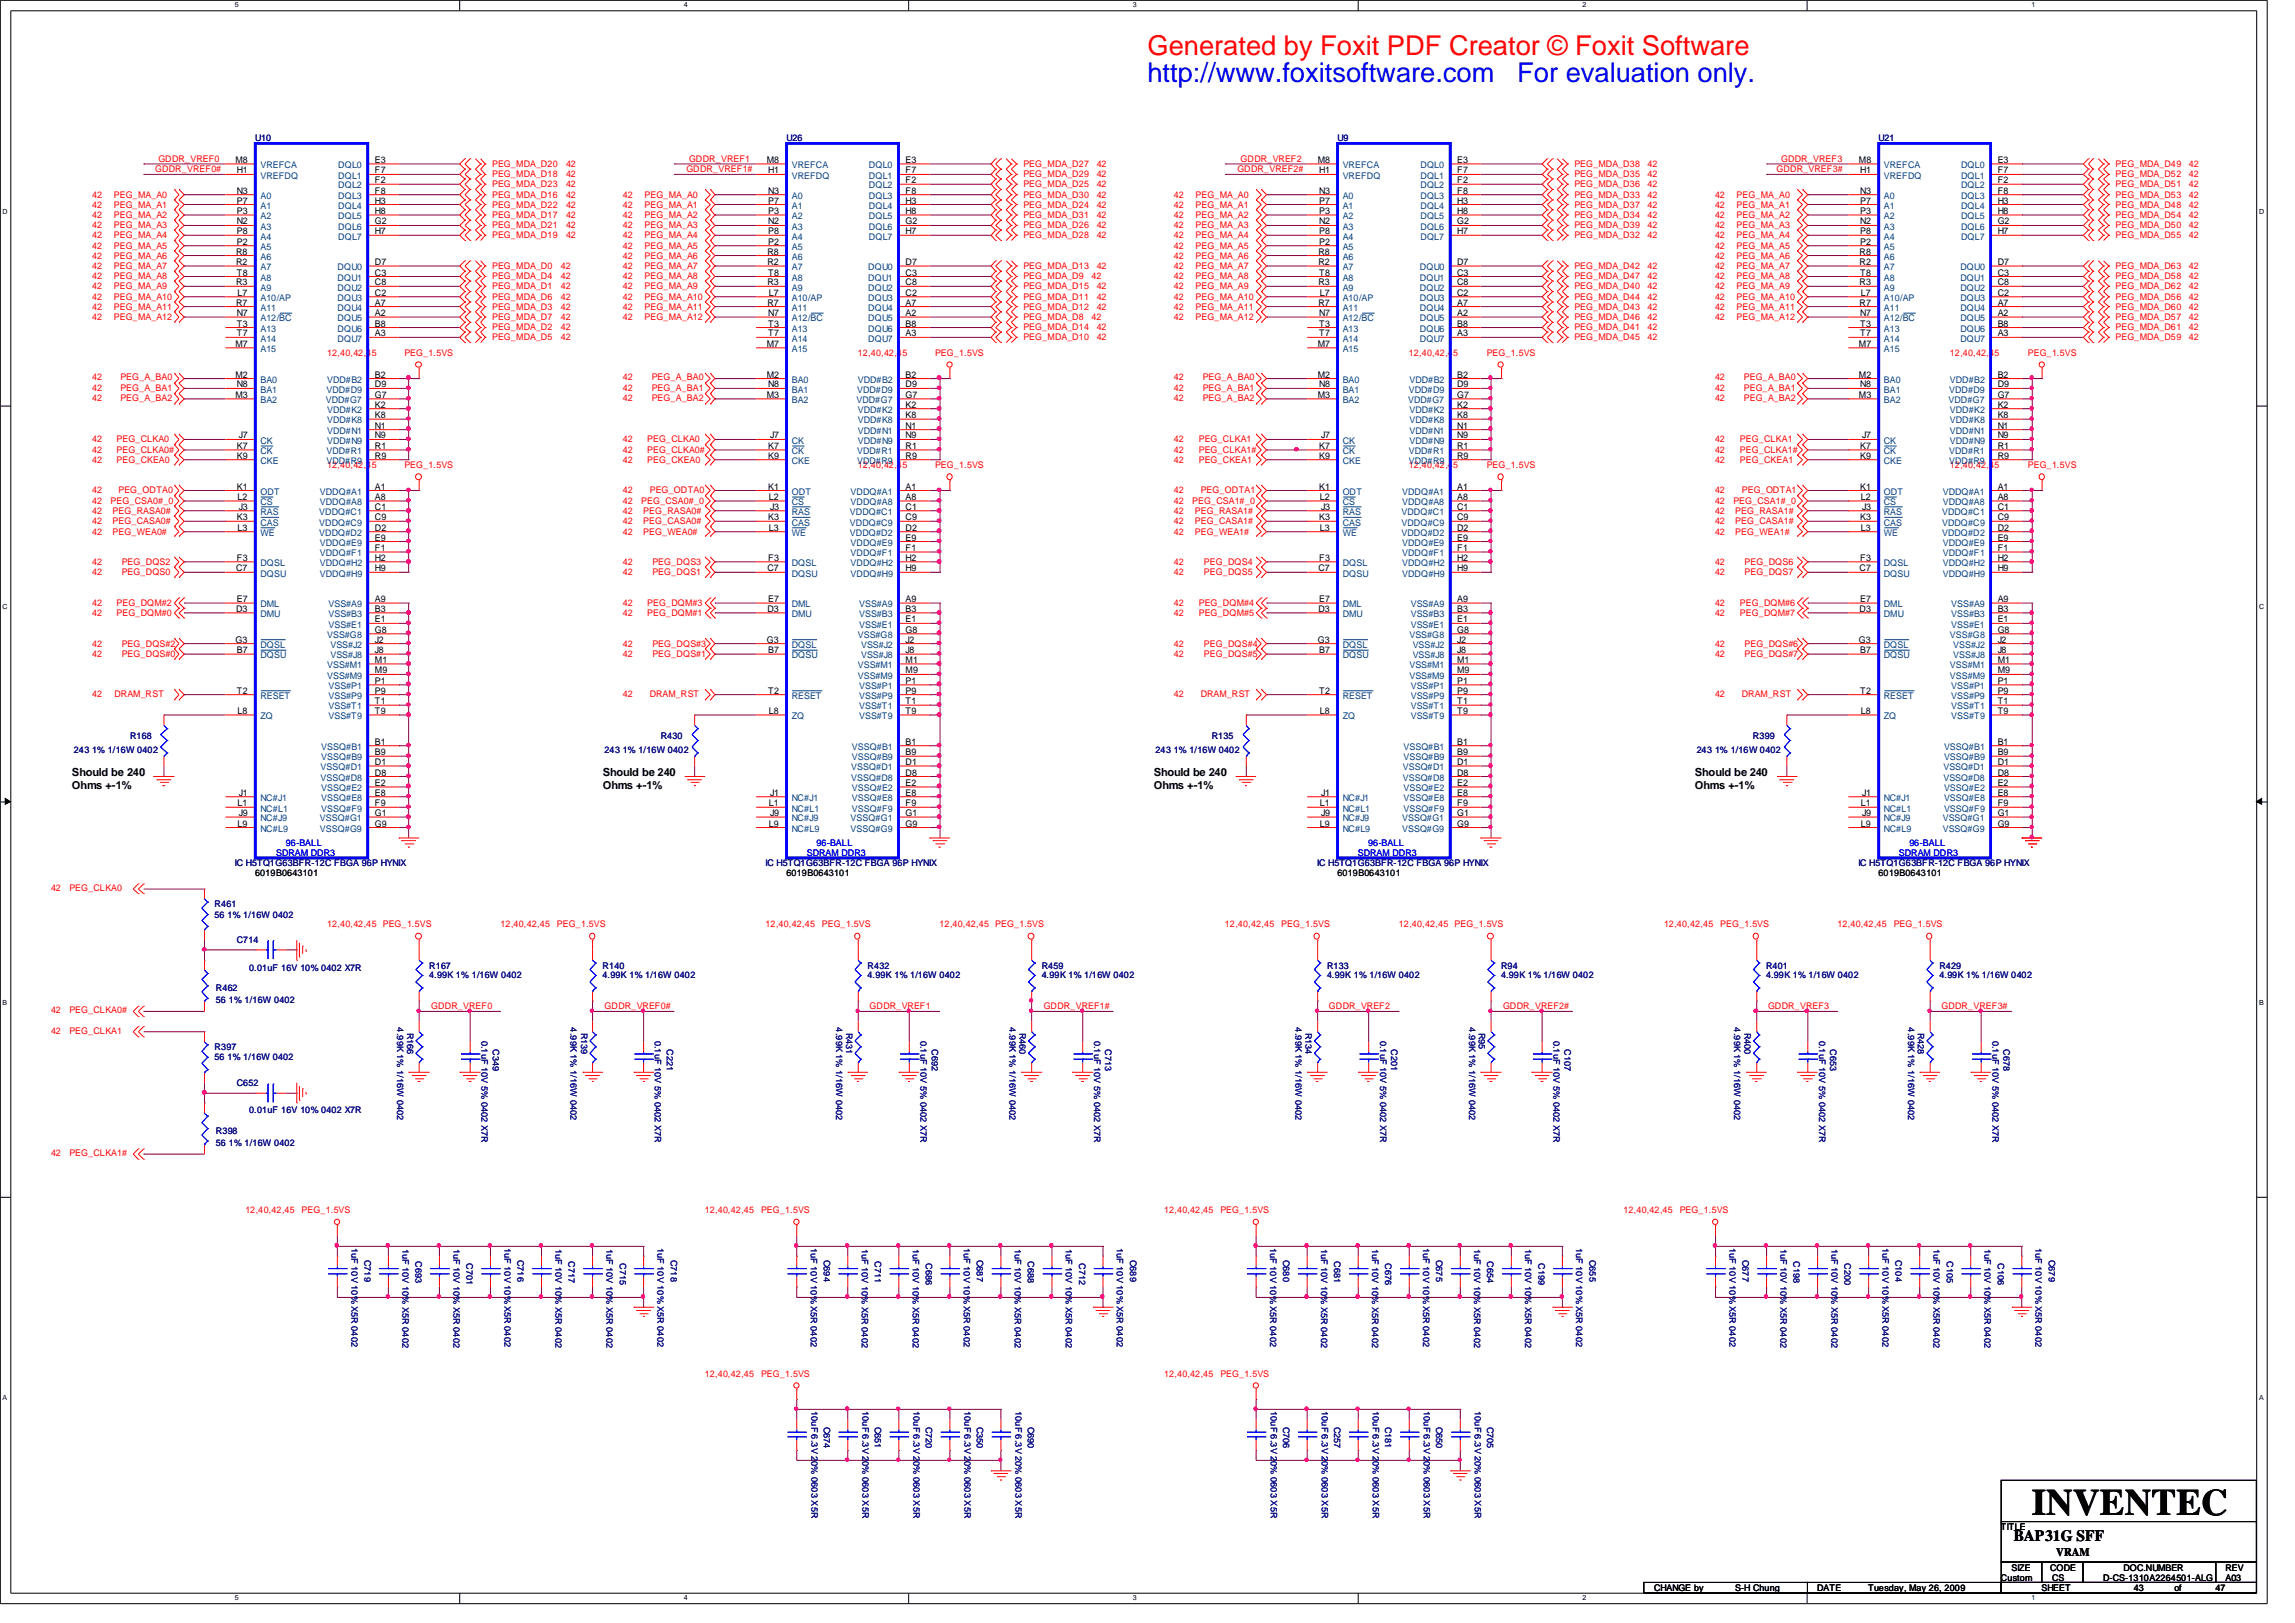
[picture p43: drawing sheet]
<svg xmlns="http://www.w3.org/2000/svg" width="297mm" height="210mm" viewBox="0 0 297 210" stroke-linecap="round" stroke-linejoin="round" font-family="sans-serif">
<defs><g id="words">
<text font-size="4.8" x="262.9" y="196">INVENTEC</text>
<text font-size="3.5" fill="#f00" x="148.5" y="7.1">Generated by Foxit PDF Creator © Foxit Software</text>
<g font-size="3.5" fill="#00f">
<text x="148.5" y="10.6">http://www.foxitsoftware.com</text>
<text x="196.3" y="10.6">For evaluation only.</text>
</g>
<text font-size="2" x="260.5" y="199.4">BAP31G SFF</text>
<text font-size="1.5" x="266" y="201.3">VRAM</text>
<g font-size="1.4">
<text x="9.3" y="100.3">Should be 240</text>
<text x="78" y="100.3">Should be 240</text>
<text x="149.3" y="100.3">Should be 240</text>
<text x="219.3" y="100.3">Should be 240</text>
<text x="9.3" y="102">Ohms +-1%</text>
<text x="78" y="102">Ohms +-1%</text>
<text x="149.3" y="102">Ohms +-1%</text>
<text x="219.3" y="102">Ohms +-1%</text>
</g>
<g font-size="1.2" fill="#f00">
<text x="20.1" y="22.3">GDDR_VREF0#</text>
<text x="20.5" y="20.9">GDDR_VREF0</text>
<text x="63.7" y="21.6">PEG_MDA_D20</text>
<text x="63.7" y="22.9">PEG_MDA_D18</text>
<text x="73.2" y="21.6">42</text>
<text x="73.2" y="22.9">42</text>
<text x="88.8" y="22.3">GDDR_VREF1#</text>
<text x="89.1" y="20.9">GDDR_VREF1</text>
<text x="132.4" y="22.9">PEG_MDA_D29</text>
<text x="132.4" y="21.6">PEG_MDA_D27</text>
<text x="141.9" y="22.9">42</text>
<text x="141.9" y="21.6">42</text>
<text x="160.1" y="22.3">GDDR_VREF2#</text>
<text x="160.5" y="20.9">GDDR_VREF2</text>
<text x="203.7" y="22.9">PEG_MDA_D35</text>
<text x="203.7" y="21.6">PEG_MDA_D38</text>
<text x="213.2" y="22.9">42</text>
<text x="213.2" y="21.6">42</text>
<text x="229.8" y="22.3">GDDR_VREF3#</text>
<text x="230.4" y="20.9">GDDR_VREF3</text>
<text x="273.7" y="22.9">PEG_MDA_D52</text>
<text x="273.7" y="21.6">PEG_MDA_D49</text>
<text x="283.2" y="22.9">42</text>
<text x="283.2" y="21.6">42</text>
<text x="11.9" y="29.5">42</text>
<text x="11.9" y="25.6">42</text>
<text x="11.9" y="26.9">42</text>
<text x="11.9" y="28.2">42</text>
<text x="14.7" y="29.5">PEG_MA_A3</text>
<text x="14.7" y="25.6">PEG_MA_A0</text>
<text x="14.7" y="26.9">PEG_MA_A1</text>
<text x="14.7" y="28.2">PEG_MA_A2</text>
<text x="63.7" y="25.6">PEG_MDA_D16</text>
<text x="63.7" y="24.2">PEG_MDA_D23</text>
<text x="63.7" y="28.2">PEG_MDA_D17</text>
<text x="63.7" y="26.9">PEG_MDA_D22</text>
<text x="63.7" y="29.5">PEG_MDA_D21</text>
<text x="73.2" y="25.6">42</text>
<text x="73.2" y="24.2">42</text>
<text x="73.2" y="28.2">42</text>
<text x="73.2" y="26.9">42</text>
<text x="73.2" y="29.5">42</text>
<text x="80.6" y="29.5">42</text>
<text x="80.6" y="25.6">42</text>
<text x="80.6" y="26.9">42</text>
<text x="80.6" y="28.2">42</text>
<text x="83.4" y="29.5">PEG_MA_A3</text>
<text x="83.4" y="25.6">PEG_MA_A0</text>
<text x="83.4" y="26.9">PEG_MA_A1</text>
<text x="83.4" y="28.2">PEG_MA_A2</text>
<text x="132.4" y="25.6">PEG_MDA_D30</text>
<text x="132.4" y="24.2">PEG_MDA_D25</text>
<text x="132.4" y="28.2">PEG_MDA_D31</text>
<text x="132.4" y="26.9">PEG_MDA_D24</text>
<text x="132.4" y="29.5">PEG_MDA_D26</text>
<text x="141.9" y="25.6">42</text>
<text x="141.9" y="24.2">42</text>
<text x="141.9" y="28.2">42</text>
<text x="141.9" y="26.9">42</text>
<text x="141.9" y="29.5">42</text>
<text x="151.9" y="25.6">42</text>
<text x="151.9" y="26.9">42</text>
<text x="151.9" y="28.2">42</text>
<text x="151.9" y="29.5">42</text>
<text x="154.7" y="25.6">PEG_MA_A0</text>
<text x="154.7" y="26.9">PEG_MA_A1</text>
<text x="154.7" y="28.2">PEG_MA_A2</text>
<text x="154.7" y="29.5">PEG_MA_A3</text>
<text x="203.7" y="25.6">PEG_MDA_D33</text>
<text x="203.7" y="24.2">PEG_MDA_D36</text>
<text x="203.7" y="28.2">PEG_MDA_D34</text>
<text x="203.7" y="26.9">PEG_MDA_D37</text>
<text x="203.7" y="29.5">PEG_MDA_D39</text>
<text x="213.2" y="25.6">42</text>
<text x="213.2" y="24.2">42</text>
<text x="213.2" y="28.2">42</text>
<text x="213.2" y="26.9">42</text>
<text x="213.2" y="29.5">42</text>
<text x="221.9" y="29.5">42</text>
<text x="221.9" y="25.6">42</text>
<text x="221.9" y="26.9">42</text>
<text x="221.9" y="28.2">42</text>
<text x="224.7" y="29.5">PEG_MA_A3</text>
<text x="224.7" y="25.6">PEG_MA_A0</text>
<text x="224.7" y="26.9">PEG_MA_A1</text>
<text x="224.7" y="28.2">PEG_MA_A2</text>
<text x="273.7" y="25.6">PEG_MDA_D53</text>
<text x="273.7" y="24.2">PEG_MDA_D51</text>
<text x="273.7" y="28.2">PEG_MDA_D54</text>
<text x="273.7" y="26.9">PEG_MDA_D48</text>
<text x="273.7" y="29.5">PEG_MDA_D50</text>
<text x="283.2" y="25.6">42</text>
<text x="283.2" y="24.2">42</text>
<text x="283.2" y="28.2">42</text>
<text x="283.2" y="26.9">42</text>
<text x="283.2" y="29.5">42</text>
<text x="11.9" y="30.8">42</text>
<text x="11.9" y="32.2">42</text>
<text x="11.9" y="33.5">42</text>
<text x="11.9" y="34.8">42</text>
<text x="14.7" y="30.8">PEG_MA_A4</text>
<text x="14.7" y="32.2">PEG_MA_A5</text>
<text x="14.7" y="33.5">PEG_MA_A6</text>
<text x="14.7" y="34.8">PEG_MA_A7</text>
<text x="63.7" y="30.8">PEG_MDA_D19</text>
<text x="63.7" y="34.8">PEG_MDA_D0</text>
<text x="72.6" y="34.8">42</text>
<text x="73.2" y="30.8">42</text>
<text x="80.6" y="30.8">42</text>
<text x="80.6" y="32.2">42</text>
<text x="80.6" y="33.5">42</text>
<text x="80.6" y="34.8">42</text>
<text x="83.4" y="30.8">PEG_MA_A4</text>
<text x="83.4" y="32.2">PEG_MA_A5</text>
<text x="83.4" y="33.5">PEG_MA_A6</text>
<text x="83.4" y="34.8">PEG_MA_A7</text>
<text x="132.4" y="34.8">PEG_MDA_D13</text>
<text x="132.4" y="30.8">PEG_MDA_D28</text>
<text x="141.9" y="34.8">42</text>
<text x="141.9" y="30.8">42</text>
<text x="151.9" y="30.8">42</text>
<text x="151.9" y="32.2">42</text>
<text x="151.9" y="33.5">42</text>
<text x="151.9" y="34.8">42</text>
<text x="154.7" y="30.8">PEG_MA_A4</text>
<text x="154.7" y="32.2">PEG_MA_A5</text>
<text x="154.7" y="33.5">PEG_MA_A6</text>
<text x="154.7" y="34.8">PEG_MA_A7</text>
<text x="203.7" y="34.8">PEG_MDA_D42</text>
<text x="203.7" y="30.8">PEG_MDA_D32</text>
<text x="213.2" y="34.8">42</text>
<text x="213.2" y="30.8">42</text>
<text x="221.9" y="30.8">42</text>
<text x="221.9" y="32.2">42</text>
<text x="221.9" y="33.5">42</text>
<text x="221.9" y="34.8">42</text>
<text x="224.7" y="30.8">PEG_MA_A4</text>
<text x="224.7" y="32.2">PEG_MA_A5</text>
<text x="224.7" y="33.5">PEG_MA_A6</text>
<text x="224.7" y="34.8">PEG_MA_A7</text>
<text x="273.7" y="34.8">PEG_MDA_D63</text>
<text x="273.7" y="30.8">PEG_MDA_D55</text>
<text x="283.2" y="34.8">42</text>
<text x="283.2" y="30.8">42</text>
<text x="11.9" y="36.2">42</text>
<text x="11.9" y="37.4">42</text>
<text x="11.9" y="38.8">42</text>
<text x="11.9" y="40.1">42</text>
<text x="11.9" y="41.4">42</text>
<text x="14.7" y="36.2">PEG_MA_A8</text>
<text x="14.7" y="37.4">PEG_MA_A9</text>
<text x="14.7" y="38.8">PEG_MA_A10</text>
<text x="14.7" y="40.1">PEG_MA_A11</text>
<text x="14.7" y="41.4">PEG_MA_A12</text>
<text x="63.7" y="36.2">PEG_MDA_D4</text>
<text x="63.7" y="38.8">PEG_MDA_D6</text>
<text x="63.7" y="37.4">PEG_MDA_D1</text>
<text x="63.7" y="41.4">PEG_MDA_D7</text>
<text x="63.7" y="40.1">PEG_MDA_D3</text>
<text x="72.6" y="36.2">42</text>
<text x="72.6" y="38.8">42</text>
<text x="72.6" y="37.4">42</text>
<text x="72.6" y="41.4">42</text>
<text x="72.6" y="40.1">42</text>
<text x="80.6" y="36.2">42</text>
<text x="80.6" y="37.4">42</text>
<text x="80.6" y="38.8">42</text>
<text x="80.6" y="40.1">42</text>
<text x="80.6" y="41.4">42</text>
<text x="83.4" y="36.2">PEG_MA_A8</text>
<text x="83.4" y="37.4">PEG_MA_A9</text>
<text x="83.4" y="38.8">PEG_MA_A10</text>
<text x="83.4" y="40.1">PEG_MA_A11</text>
<text x="83.4" y="41.4">PEG_MA_A12</text>
<text x="132.4" y="36.2">PEG_MDA_D9</text>
<text x="132.4" y="38.8">PEG_MDA_D11</text>
<text x="132.4" y="37.4">PEG_MDA_D15</text>
<text x="132.4" y="41.4">PEG_MDA_D8</text>
<text x="132.4" y="40.1">PEG_MDA_D12</text>
<text x="141.2" y="36.2">42</text>
<text x="141.2" y="41.4">42</text>
<text x="141.9" y="38.8">42</text>
<text x="141.9" y="37.4">42</text>
<text x="141.9" y="40.1">42</text>
<text x="151.9" y="36.2">42</text>
<text x="151.9" y="37.4">42</text>
<text x="151.9" y="38.8">42</text>
<text x="151.9" y="40.1">42</text>
<text x="151.9" y="41.4">42</text>
<text x="154.7" y="36.2">PEG_MA_A8</text>
<text x="154.7" y="37.4">PEG_MA_A9</text>
<text x="154.7" y="38.8">PEG_MA_A10</text>
<text x="154.7" y="40.1">PEG_MA_A11</text>
<text x="154.7" y="41.4">PEG_MA_A12</text>
<text x="203.7" y="36.2">PEG_MDA_D47</text>
<text x="203.7" y="38.8">PEG_MDA_D44</text>
<text x="203.7" y="37.4">PEG_MDA_D40</text>
<text x="203.7" y="41.4">PEG_MDA_D46</text>
<text x="203.7" y="40.1">PEG_MDA_D43</text>
<text x="213.2" y="36.2">42</text>
<text x="213.2" y="38.8">42</text>
<text x="213.2" y="37.4">42</text>
<text x="213.2" y="41.4">42</text>
<text x="213.2" y="40.1">42</text>
<text x="221.9" y="36.2">42</text>
<text x="221.9" y="37.4">42</text>
<text x="221.9" y="38.8">42</text>
<text x="221.9" y="40.1">42</text>
<text x="221.9" y="41.4">42</text>
<text x="224.7" y="36.2">PEG_MA_A8</text>
<text x="224.7" y="37.4">PEG_MA_A9</text>
<text x="224.7" y="38.8">PEG_MA_A10</text>
<text x="224.7" y="40.1">PEG_MA_A11</text>
<text x="224.7" y="41.4">PEG_MA_A12</text>
<text x="273.7" y="36.2">PEG_MDA_D58</text>
<text x="273.7" y="38.8">PEG_MDA_D56</text>
<text x="273.7" y="37.4">PEG_MDA_D62</text>
<text x="273.7" y="41.4">PEG_MDA_D57</text>
<text x="273.7" y="40.1">PEG_MDA_D60</text>
<text x="283.2" y="36.2">42</text>
<text x="283.2" y="38.8">42</text>
<text x="283.2" y="37.4">42</text>
<text x="283.2" y="41.4">42</text>
<text x="283.2" y="40.1">42</text>
<text x="42.3" y="46.1">12,40,42,45</text>
<text x="52.3" y="46.1">PEG_1.5VS</text>
<text x="63.7" y="44">PEG_MDA_D5</text>
<text x="63.7" y="42.8">PEG_MDA_D2</text>
<text x="72.6" y="44">42</text>
<text x="72.6" y="42.8">42</text>
<text x="111" y="46.1">12,40,42,45</text>
<text x="121" y="46.1">PEG_1.5VS</text>
<text x="132.4" y="44">PEG_MDA_D10</text>
<text x="132.4" y="42.8">PEG_MDA_D14</text>
<text x="141.9" y="44">42</text>
<text x="141.9" y="42.8">42</text>
<text x="182.3" y="46.1">12,40,42,45</text>
<text x="192.3" y="46.1">PEG_1.5VS</text>
<text x="203.7" y="44">PEG_MDA_D45</text>
<text x="203.7" y="42.8">PEG_MDA_D41</text>
<text x="213.2" y="44">42</text>
<text x="213.2" y="42.8">42</text>
<text x="252.3" y="46.1">12,40,42,45</text>
<text x="262.4" y="46.1">PEG_1.5VS</text>
<text x="273.7" y="44">PEG_MDA_D59</text>
<text x="273.7" y="42.8">PEG_MDA_D61</text>
<text x="283.2" y="44">42</text>
<text x="283.2" y="42.8">42</text>
<text x="11.9" y="51.8">42</text>
<text x="11.9" y="49.2">42</text>
<text x="11.9" y="50.5">42</text>
<text x="15.6" y="51.8">PEG_A_BA2</text>
<text x="15.6" y="49.2">PEG_A_BA0</text>
<text x="15.6" y="50.5">PEG_A_BA1</text>
<text x="80.6" y="51.8">42</text>
<text x="80.6" y="49.2">42</text>
<text x="80.6" y="50.5">42</text>
<text x="84.3" y="51.8">PEG_A_BA2</text>
<text x="84.3" y="49.2">PEG_A_BA0</text>
<text x="84.3" y="50.5">PEG_A_BA1</text>
<text x="151.9" y="51.8">42</text>
<text x="151.9" y="49.2">42</text>
<text x="151.9" y="50.5">42</text>
<text x="155.6" y="51.8">PEG_A_BA2</text>
<text x="155.6" y="49.2">PEG_A_BA0</text>
<text x="155.6" y="50.5">PEG_A_BA1</text>
<text x="221.9" y="51.8">42</text>
<text x="221.9" y="49.2">42</text>
<text x="221.9" y="50.5">42</text>
<text x="225.6" y="51.8">PEG_A_BA2</text>
<text x="225.6" y="49.2">PEG_A_BA0</text>
<text x="225.6" y="50.5">PEG_A_BA1</text>
<text x="11.9" y="59.9">42</text>
<text x="11.9" y="58.6">42</text>
<text x="11.9" y="57.2">42</text>
<text x="15.1" y="59.9">PEG_CKEA0</text>
<text x="15.1" y="58.6">PEG_CLKA0#</text>
<text x="15.1" y="57.2">PEG_CLKA0</text>
<text x="80.6" y="59.9">42</text>
<text x="80.6" y="58.6">42</text>
<text x="80.6" y="57.2">42</text>
<text x="83.7" y="59.9">PEG_CKEA0</text>
<text x="83.7" y="58.6">PEG_CLKA0#</text>
<text x="83.7" y="57.2">PEG_CLKA0</text>
<text x="151.9" y="59.9">42</text>
<text x="151.9" y="58.6">42</text>
<text x="151.9" y="57.2">42</text>
<text x="155.1" y="59.9">PEG_CKEA1</text>
<text x="155.1" y="58.6">PEG_CLKA1#</text>
<text x="155.1" y="57.2">PEG_CLKA1</text>
<text x="221.9" y="59.9">42</text>
<text x="221.9" y="58.6">42</text>
<text x="221.9" y="57.2">42</text>
<text x="225.1" y="59.9">PEG_CKEA1</text>
<text x="225.1" y="58.6">PEG_CLKA1#</text>
<text x="225.1" y="57.2">PEG_CLKA1</text>
<text x="11.9" y="65.2">42</text>
<text x="11.9" y="63.8">42</text>
<text x="14.3" y="65.2">PEG_CSA0#_0</text>
<text x="15.3" y="63.8">PEG_ODTA0</text>
<text x="42.3" y="60.5">12,40,42,45</text>
<text x="52.3" y="60.5">PEG_1.5VS</text>
<text x="80.6" y="65.2">42</text>
<text x="80.6" y="63.8">42</text>
<text x="83" y="65.2">PEG_CSA0#_0</text>
<text x="84.1" y="63.8">PEG_ODTA0</text>
<text x="111" y="60.5">12,40,42,45</text>
<text x="121" y="60.5">PEG_1.5VS</text>
<text x="151.9" y="65.2">42</text>
<text x="151.9" y="63.8">42</text>
<text x="154.2" y="65.2">PEG_CSA1#_0</text>
<text x="155.3" y="63.8">PEG_ODTA1</text>
<text x="182.3" y="60.5">12,40,42,45</text>
<text x="192.3" y="60.5">PEG_1.5VS</text>
<text x="221.9" y="63.8">42</text>
<text x="221.9" y="65.2">42</text>
<text x="224.3" y="65.2">PEG_CSA1#_0</text>
<text x="225.4" y="63.8">PEG_ODTA1</text>
<text x="252.3" y="60.5">12,40,42,45</text>
<text x="262.4" y="60.5">PEG_1.5VS</text>
<text x="11.9" y="69.2">42</text>
<text x="11.9" y="67.8">42</text>
<text x="11.9" y="66.5">42</text>
<text x="14.6" y="69.2">PEG_WEA0#</text>
<text x="14.6" y="67.8">PEG_CASA0#</text>
<text x="14.6" y="66.5">PEG_RASA0#</text>
<text x="80.6" y="69.2">42</text>
<text x="80.6" y="67.8">42</text>
<text x="80.6" y="66.5">42</text>
<text x="83.2" y="69.2">PEG_WEA0#</text>
<text x="83.2" y="67.8">PEG_CASA0#</text>
<text x="83.2" y="66.5">PEG_RASA0#</text>
<text x="151.9" y="69.2">42</text>
<text x="151.9" y="67.8">42</text>
<text x="151.9" y="66.5">42</text>
<text x="154.6" y="69.2">PEG_WEA1#</text>
<text x="154.6" y="67.8">PEG_CASA1#</text>
<text x="154.6" y="66.5">PEG_RASA1#</text>
<text x="221.9" y="69.2">42</text>
<text x="221.9" y="67.8">42</text>
<text x="221.9" y="66.5">42</text>
<text x="224.5" y="69.2">PEG_WEA1#</text>
<text x="224.5" y="67.8">PEG_CASA1#</text>
<text x="224.5" y="66.5">PEG_RASA1#</text>
<text x="11.9" y="73.2">42</text>
<text x="11.9" y="74.4">42</text>
<text x="15.7" y="73.2">PEG_DQS2</text>
<text x="15.7" y="74.4">PEG_DQS0</text>
<text x="80.6" y="74.4">42</text>
<text x="80.6" y="73.2">42</text>
<text x="84.4" y="74.4">PEG_DQS1</text>
<text x="84.4" y="73.2">PEG_DQS3</text>
<text x="151.9" y="74.4">42</text>
<text x="151.9" y="73.2">42</text>
<text x="155.8" y="74.4">PEG_DQS5</text>
<text x="155.8" y="73.2">PEG_DQS4</text>
<text x="221.9" y="74.4">42</text>
<text x="221.9" y="73.2">42</text>
<text x="225.7" y="74.4">PEG_DQS7</text>
<text x="225.7" y="73.2">PEG_DQS6</text>
<text x="11.9" y="79.8">42</text>
<text x="11.9" y="78.4">42</text>
<text x="11.9" y="83.7">42</text>
<text x="15.1" y="79.8">PEG_DQM#0</text>
<text x="15.1" y="78.4">PEG_DQM#2</text>
<text x="15.7" y="83.7">PEG_DQS#2</text>
<text x="80.6" y="79.8">42</text>
<text x="80.6" y="78.4">42</text>
<text x="80.6" y="83.7">42</text>
<text x="83.7" y="79.8">PEG_DQM#1</text>
<text x="83.7" y="78.4">PEG_DQM#3</text>
<text x="84.4" y="83.7">PEG_DQS#3</text>
<text x="151.9" y="79.8">42</text>
<text x="151.9" y="78.4">42</text>
<text x="151.9" y="83.7">42</text>
<text x="155.1" y="79.8">PEG_DQM#5</text>
<text x="155.1" y="78.4">PEG_DQM#4</text>
<text x="155.8" y="83.7">PEG_DQS#4</text>
<text x="221.9" y="79.8">42</text>
<text x="221.9" y="78.4">42</text>
<text x="221.9" y="83.7">42</text>
<text x="225.1" y="79.8">PEG_DQM#7</text>
<text x="225.1" y="78.4">PEG_DQM#6</text>
<text x="225.7" y="83.7">PEG_DQS#6</text>
<text x="11.9" y="85">42</text>
<text x="15.7" y="85">PEG_DQS#0</text>
<text x="80.6" y="85">42</text>
<text x="84.4" y="85">PEG_DQS#1</text>
<text x="151.9" y="85">42</text>
<text x="155.8" y="85">PEG_DQS#5</text>
<text x="221.9" y="85">42</text>
<text x="225.7" y="85">PEG_DQS#7</text>
<text x="11.9" y="90.2">42</text>
<text x="14.8" y="90.2">DRAM_RST</text>
<text x="80.6" y="90.2">42</text>
<text x="84.1" y="90.2">DRAM_RST</text>
<text x="151.9" y="90.2">42</text>
<text x="155.3" y="90.2">DRAM_RST</text>
<text x="221.9" y="90.2">42</text>
<text x="225.4" y="90.2">DRAM_RST</text>
<text x="6.6" y="115.2">42</text>
<text x="9" y="115.2">PEG_CLKA0</text>
<text x="42.3" y="120">12,40,42,45 PEG_1.5VS</text>
<text x="64.8" y="120">12,40,42,45</text>
<text x="72" y="120">PEG_1.5VS</text>
<text x="99.1" y="120">12,40,42,45</text>
<text x="106.3" y="120">PEG_1.5VS</text>
<text x="121.6" y="120">12,40,42,45 PEG_1.5VS</text>
<text x="158.5" y="120">12,40,42,45</text>
<text x="165.8" y="120">PEG_1.5VS</text>
<text x="181" y="120">12,40,42,45 PEG_1.5VS</text>
<text x="215.3" y="120">12,40,42,45</text>
<text x="222.6" y="120">PEG_1.5VS</text>
<text x="237.7" y="120">12,40,42,45</text>
<text x="245" y="120">PEG_1.5VS</text>
<text x="6.6" y="131.1">42</text>
<text x="9" y="131.1">PEG_CLKA0#</text>
<text x="55.8" y="130.6">GDDR_VREF0</text>
<text x="78.2" y="130.6">GDDR_VREF0#</text>
<text x="112.5" y="130.6">GDDR_VREF1</text>
<text x="135" y="130.6">GDDR_VREF1#</text>
<text x="171.9" y="130.6">GDDR_VREF2</text>
<text x="194.5" y="130.6">GDDR_VREF2#</text>
<text x="228.7" y="130.6">GDDR_VREF3</text>
<text x="251.2" y="130.6">GDDR_VREF3#</text>
<text x="6.6" y="133.8">42</text>
<text x="9" y="133.8">PEG_CLKA1</text>
<text x="6.6" y="149.6">42</text>
<text x="9" y="149.6">PEG_CLKA1#</text>
<text x="31.7" y="157">12,40,42,45</text>
<text x="39" y="157">PEG_1.5VS</text>
<text x="91.2" y="157">12,40,42,45</text>
<text x="98.5" y="157">PEG_1.5VS</text>
<text x="150.6" y="157">12,40,42,45</text>
<text x="157.9" y="157">PEG_1.5VS</text>
<text x="210" y="157">12,40,42,45</text>
<text x="217.3" y="157">PEG_1.5VS</text>
<text x="91.2" y="178.1">12,40,42,45</text>
<text x="98.5" y="178.1">PEG_1.5VS</text>
<text x="150.6" y="178.1">12,40,42,45</text>
<text x="157.9" y="178.1">PEG_1.5VS</text>
</g>
<g font-size="1.2">
<text x="30.5" y="21.1">M8</text>
<text x="30.6" y="22.4">H1</text>
<text x="48.5" y="21.1">E3</text>
<text x="48.5" y="22.4">F7</text>
<text x="48.5" y="23.7">F2</text>
<text x="99.2" y="21.1">M8</text>
<text x="99.4" y="22.4">H1</text>
<text x="117.2" y="21.1">E3</text>
<text x="117.2" y="22.4">F7</text>
<text x="117.2" y="23.7">F2</text>
<text x="170.5" y="21.1">M8</text>
<text x="170.7" y="22.4">H1</text>
<text x="188.5" y="21.1">E3</text>
<text x="188.5" y="22.4">F7</text>
<text x="188.5" y="23.7">F2</text>
<text x="240.5" y="21.1">M8</text>
<text x="240.7" y="22.4">H1</text>
<text x="258.5" y="21.1">E3</text>
<text x="258.5" y="22.4">F7</text>
<text x="258.5" y="23.7">F2</text>
<text x="30.6" y="27.7">P3</text>
<text x="30.6" y="29">N2</text>
<text x="30.6" y="25.1">N3</text>
<text x="30.6" y="26.3">P7</text>
<text x="48.5" y="25.1">F8</text>
<text x="48.5" y="26.3">H3</text>
<text x="48.5" y="27.7">H8</text>
<text x="48.5" y="29">G2</text>
<text x="99.4" y="27.7">P3</text>
<text x="99.4" y="29">N2</text>
<text x="99.4" y="25.1">N3</text>
<text x="99.4" y="26.3">P7</text>
<text x="117.2" y="25.1">F8</text>
<text x="117.2" y="26.3">H3</text>
<text x="117.2" y="27.7">H8</text>
<text x="117.2" y="29">G2</text>
<text x="170.7" y="27.7">P3</text>
<text x="170.7" y="29">N2</text>
<text x="170.7" y="25.1">N3</text>
<text x="170.7" y="26.3">P7</text>
<text x="188.5" y="25.1">F8</text>
<text x="188.5" y="26.3">H3</text>
<text x="188.5" y="27.7">H8</text>
<text x="188.5" y="29">G2</text>
<text x="240.7" y="27.7">P3</text>
<text x="240.7" y="29">N2</text>
<text x="240.7" y="25.1">N3</text>
<text x="240.7" y="26.3">P7</text>
<text x="258.5" y="25.1">F8</text>
<text x="258.5" y="26.3">H3</text>
<text x="258.5" y="27.7">H8</text>
<text x="258.5" y="29">G2</text>
<text x="30.6" y="32.9">R8</text>
<text x="30.6" y="34.3">R2</text>
<text x="30.6" y="30.3">P8</text>
<text x="30.6" y="31.7">P2</text>
<text x="30.6" y="35.6">T8</text>
<text x="48.5" y="35.6">C3</text>
<text x="48.5" y="34.3">D7</text>
<text x="48.5" y="30.3">H7</text>
<text x="99.3" y="32.9">R8</text>
<text x="99.3" y="34.3">R2</text>
<text x="99.4" y="30.3">P8</text>
<text x="99.4" y="31.7">P2</text>
<text x="99.4" y="35.6">T8</text>
<text x="117.2" y="35.6">C3</text>
<text x="117.2" y="34.3">D7</text>
<text x="117.2" y="30.3">H7</text>
<text x="170.6" y="32.9">R8</text>
<text x="170.6" y="34.3">R2</text>
<text x="170.7" y="30.3">P8</text>
<text x="170.7" y="31.7">P2</text>
<text x="170.7" y="35.6">T8</text>
<text x="188.5" y="30.3">H7</text>
<text x="188.5" y="35.6">C3</text>
<text x="188.5" y="34.3">D7</text>
<text x="240.6" y="32.9">R8</text>
<text x="240.6" y="34.3">R2</text>
<text x="240.7" y="30.3">P8</text>
<text x="240.7" y="31.7">P2</text>
<text x="240.7" y="35.6">T8</text>
<text x="258.5" y="30.3">H7</text>
<text x="258.5" y="35.6">C3</text>
<text x="258.5" y="34.3">D7</text>
<text x="30.6" y="36.9">R3</text>
<text x="30.6" y="39.5">R7</text>
<text x="30.6" y="40.9">N7</text>
<text x="30.7" y="38.3">L7</text>
<text x="48.5" y="36.9">C8</text>
<text x="48.5" y="38.3">C2</text>
<text x="48.5" y="39.5">A7</text>
<text x="48.5" y="40.9">A2</text>
<text x="99.3" y="36.9">R3</text>
<text x="99.3" y="39.5">R7</text>
<text x="99.4" y="40.9">N7</text>
<text x="99.5" y="38.3">L7</text>
<text x="117.2" y="36.9">C8</text>
<text x="117.2" y="38.3">C2</text>
<text x="117.2" y="39.5">A7</text>
<text x="117.2" y="40.9">A2</text>
<text x="170.6" y="36.9">R3</text>
<text x="170.6" y="39.5">R7</text>
<text x="170.7" y="40.9">N7</text>
<text x="170.8" y="38.3">L7</text>
<text x="188.5" y="36.9">C8</text>
<text x="188.5" y="38.3">C2</text>
<text x="188.5" y="39.5">A7</text>
<text x="188.5" y="40.9">A2</text>
<text x="240.6" y="36.9">R3</text>
<text x="240.6" y="39.5">R7</text>
<text x="240.7" y="40.9">N7</text>
<text x="240.8" y="38.3">L7</text>
<text x="258.5" y="36.9">C8</text>
<text x="258.5" y="38.3">C2</text>
<text x="258.5" y="39.5">A7</text>
<text x="258.5" y="40.9">A2</text>
<text x="30.5" y="44.9">M7</text>
<text x="30.6" y="42.2">T3</text>
<text x="30.6" y="43.5">T7</text>
<text x="48.5" y="42.2">B8</text>
<text x="48.5" y="43.5">A3</text>
<text x="99.2" y="44.9">M7</text>
<text x="99.4" y="42.2">T3</text>
<text x="99.4" y="43.5">T7</text>
<text x="117.2" y="42.2">B8</text>
<text x="117.2" y="43.5">A3</text>
<text x="170.5" y="44.9">M7</text>
<text x="170.7" y="42.2">T3</text>
<text x="170.7" y="43.5">T7</text>
<text x="188.5" y="42.2">B8</text>
<text x="188.5" y="43.5">A3</text>
<text x="240.5" y="44.9">M7</text>
<text x="240.7" y="42.2">T3</text>
<text x="240.7" y="43.5">T7</text>
<text x="258.5" y="42.2">B8</text>
<text x="258.5" y="43.5">A3</text>
<text x="30.5" y="48.9">M2</text>
<text x="30.5" y="51.5">M3</text>
<text x="30.6" y="50.1">N8</text>
<text x="48.5" y="48.9">B2</text>
<text x="48.5" y="50.1">D9</text>
<text x="48.5" y="52.7">K2</text>
<text x="48.5" y="51.5">G7</text>
<text x="99.2" y="48.9">M2</text>
<text x="99.2" y="51.5">M3</text>
<text x="99.4" y="50.1">N8</text>
<text x="117.2" y="48.9">B2</text>
<text x="117.2" y="52.7">K2</text>
<text x="117.2" y="50.1">D9</text>
<text x="117.2" y="51.5">G7</text>
<text x="170.5" y="48.9">M2</text>
<text x="170.5" y="51.5">M3</text>
<text x="170.7" y="50.1">N8</text>
<text x="188.5" y="48.9">B2</text>
<text x="188.5" y="52.7">K2</text>
<text x="188.5" y="50.1">D9</text>
<text x="188.5" y="51.5">G7</text>
<text x="240.5" y="48.9">M2</text>
<text x="240.5" y="51.5">M3</text>
<text x="240.7" y="50.1">N8</text>
<text x="258.5" y="48.9">B2</text>
<text x="258.5" y="50.1">D9</text>
<text x="258.5" y="52.7">K2</text>
<text x="258.5" y="51.5">G7</text>
<text x="30.6" y="59.4">K9</text>
<text x="30.6" y="58.1">K7</text>
<text x="30.9" y="56.7">J7</text>
<text x="48.5" y="54.1">K8</text>
<text x="48.5" y="55.5">N1</text>
<text x="48.5" y="56.7">N9</text>
<text x="48.5" y="58.1">R1</text>
<text x="48.5" y="59.4">R9</text>
<text x="99.4" y="58.1">K7</text>
<text x="99.4" y="59.4">K9</text>
<text x="99.6" y="56.7">J7</text>
<text x="117.2" y="54.1">K8</text>
<text x="117.2" y="55.5">N1</text>
<text x="117.2" y="56.7">N9</text>
<text x="117.2" y="58.1">R1</text>
<text x="117.2" y="59.4">R9</text>
<text x="170.7" y="59.4">K9</text>
<text x="170.7" y="58.1">K7</text>
<text x="170.9" y="56.7">J7</text>
<text x="188.5" y="54.1">K8</text>
<text x="188.5" y="55.5">N1</text>
<text x="188.5" y="56.7">N9</text>
<text x="188.5" y="58.1">R1</text>
<text x="188.5" y="59.4">R9</text>
<text x="240.7" y="59.4">K9</text>
<text x="240.7" y="58.1">K7</text>
<text x="240.9" y="56.7">J7</text>
<text x="258.5" y="54.1">K8</text>
<text x="258.5" y="55.5">N1</text>
<text x="258.5" y="56.7">N9</text>
<text x="258.5" y="58.1">R1</text>
<text x="258.5" y="59.4">R9</text>
<text x="30.6" y="63.3">K1</text>
<text x="30.7" y="64.7">L2</text>
<text x="30.9" y="66">J3</text>
<text x="48.5" y="66">C1</text>
<text x="48.5" y="63.3">A1</text>
<text x="48.5" y="64.7">A8</text>
<text x="99.4" y="63.3">K1</text>
<text x="99.5" y="64.7">L2</text>
<text x="99.6" y="66">J3</text>
<text x="117.2" y="66">C1</text>
<text x="117.2" y="63.3">A1</text>
<text x="117.2" y="64.7">A8</text>
<text x="170.7" y="63.3">K1</text>
<text x="170.8" y="64.7">L2</text>
<text x="170.9" y="66">J3</text>
<text x="188.5" y="66">C1</text>
<text x="188.5" y="63.3">A1</text>
<text x="188.5" y="64.7">A8</text>
<text x="240.7" y="63.3">K1</text>
<text x="240.8" y="64.7">L2</text>
<text x="240.9" y="66">J3</text>
<text x="258.5" y="66">C1</text>
<text x="258.5" y="63.3">A1</text>
<text x="258.5" y="64.7">A8</text>
<text x="30.6" y="67.3">K3</text>
<text x="30.7" y="68.7">L3</text>
<text x="48.5" y="67.3">C9</text>
<text x="48.5" y="68.7">D2</text>
<text x="48.5" y="69.9">E9</text>
<text x="48.5" y="71.3">F1</text>
<text x="99.4" y="67.3">K3</text>
<text x="99.5" y="68.7">L3</text>
<text x="117.2" y="67.3">C9</text>
<text x="117.2" y="68.7">D2</text>
<text x="117.2" y="69.9">E9</text>
<text x="117.2" y="71.3">F1</text>
<text x="170.7" y="67.3">K3</text>
<text x="170.8" y="68.7">L3</text>
<text x="188.5" y="67.3">C9</text>
<text x="188.5" y="68.7">D2</text>
<text x="188.5" y="69.9">E9</text>
<text x="188.5" y="71.3">F1</text>
<text x="240.7" y="67.3">K3</text>
<text x="240.8" y="68.7">L3</text>
<text x="258.5" y="67.3">C9</text>
<text x="258.5" y="68.7">D2</text>
<text x="258.5" y="69.9">E9</text>
<text x="258.5" y="71.3">F1</text>
<text x="30.6" y="73.9">C7</text>
<text x="30.6" y="72.6">F3</text>
<text x="30.6" y="77.9">E7</text>
<text x="48.5" y="77.9">A9</text>
<text x="48.5" y="72.6">H2</text>
<text x="48.5" y="73.9">H9</text>
<text x="99.3" y="73.9">C7</text>
<text x="99.4" y="72.6">F3</text>
<text x="99.4" y="77.9">E7</text>
<text x="117.2" y="77.9">A9</text>
<text x="117.2" y="72.6">H2</text>
<text x="117.2" y="73.9">H9</text>
<text x="170.6" y="73.9">C7</text>
<text x="170.7" y="72.6">F3</text>
<text x="170.7" y="77.9">E7</text>
<text x="188.5" y="77.9">A9</text>
<text x="188.5" y="72.6">H2</text>
<text x="188.5" y="73.9">H9</text>
<text x="240.6" y="73.9">C7</text>
<text x="240.7" y="72.6">F3</text>
<text x="240.7" y="77.9">E7</text>
<text x="258.5" y="77.9">A9</text>
<text x="258.5" y="72.6">H2</text>
<text x="258.5" y="73.9">H9</text>
<text x="30.5" y="83.1">G3</text>
<text x="30.6" y="79.2">D3</text>
<text x="48.5" y="80.5">E1</text>
<text x="48.5" y="79.2">B3</text>
<text x="48.5" y="81.9">G8</text>
<text x="48.5" y="83.1">J2</text>
<text x="99.2" y="83.1">G3</text>
<text x="99.3" y="79.2">D3</text>
<text x="117.2" y="80.5">E1</text>
<text x="117.2" y="79.2">B3</text>
<text x="117.2" y="81.9">G8</text>
<text x="117.2" y="83.1">J2</text>
<text x="170.5" y="83.1">G3</text>
<text x="170.6" y="79.2">D3</text>
<text x="188.5" y="81.9">G8</text>
<text x="188.5" y="80.5">E1</text>
<text x="188.5" y="79.2">B3</text>
<text x="188.5" y="83.1">J2</text>
<text x="240.5" y="83.1">G3</text>
<text x="240.6" y="79.2">D3</text>
<text x="258.5" y="80.5">E1</text>
<text x="258.5" y="79.2">B3</text>
<text x="258.5" y="81.9">G8</text>
<text x="258.5" y="83.1">J2</text>
<text x="30.6" y="84.5">B7</text>
<text x="30.6" y="89.7">T2</text>
<text x="48.5" y="85.8">M1</text>
<text x="48.5" y="87.1">M9</text>
<text x="48.5" y="88.5">P1</text>
<text x="48.5" y="89.7">P9</text>
<text x="48.5" y="84.5">J8</text>
<text x="99.4" y="84.5">B7</text>
<text x="99.4" y="89.7">T2</text>
<text x="117.2" y="85.8">M1</text>
<text x="117.2" y="87.1">M9</text>
<text x="117.2" y="88.5">P1</text>
<text x="117.2" y="89.7">P9</text>
<text x="117.2" y="84.5">J8</text>
<text x="170.7" y="84.5">B7</text>
<text x="170.7" y="89.7">T2</text>
<text x="188.5" y="85.8">M1</text>
<text x="188.5" y="87.1">M9</text>
<text x="188.5" y="88.5">P1</text>
<text x="188.5" y="89.7">P9</text>
<text x="188.5" y="84.5">J8</text>
<text x="240.7" y="84.5">B7</text>
<text x="240.7" y="89.7">T2</text>
<text x="258.5" y="85.8">M1</text>
<text x="258.5" y="87.1">M9</text>
<text x="258.5" y="88.5">P1</text>
<text x="258.5" y="89.7">P9</text>
<text x="258.5" y="84.5">J8</text>
<text x="30.7" y="92.4">L8</text>
<text x="48.5" y="91.1">T1</text>
<text x="48.5" y="92.4">T9</text>
<text x="99.5" y="92.4">L8</text>
<text x="117.2" y="91.1">T1</text>
<text x="117.2" y="92.4">T9</text>
<text x="170.8" y="92.4">L8</text>
<text x="188.5" y="91.1">T1</text>
<text x="188.5" y="92.4">T9</text>
<text x="240.8" y="92.4">L8</text>
<text x="258.5" y="91.1">T1</text>
<text x="258.5" y="92.4">T9</text>
<text x="48.5" y="99">D1</text>
<text x="48.5" y="100.3">D8</text>
<text x="48.5" y="96.4">B1</text>
<text x="48.5" y="97.7">B9</text>
<text x="48.5" y="101.7">E2</text>
<text x="117.2" y="99">D1</text>
<text x="117.2" y="96.4">B1</text>
<text x="117.2" y="97.7">B9</text>
<text x="117.2" y="100.3">D8</text>
<text x="117.2" y="101.7">E2</text>
<text x="188.5" y="99">D1</text>
<text x="188.5" y="100.3">D8</text>
<text x="188.5" y="96.4">B1</text>
<text x="188.5" y="97.7">B9</text>
<text x="188.5" y="101.7">E2</text>
<text x="258.5" y="99">D1</text>
<text x="258.5" y="100.3">D8</text>
<text x="258.5" y="96.4">B1</text>
<text x="258.5" y="97.7">B9</text>
<text x="258.5" y="101.7">E2</text>
<text x="30.7" y="104.3">L1</text>
<text x="30.7" y="106.9">L9</text>
<text x="30.9" y="103">J1</text>
<text x="30.9" y="105.6">J9</text>
<text x="48.5" y="105.6">G1</text>
<text x="48.5" y="106.9">G9</text>
<text x="48.5" y="103">E8</text>
<text x="48.5" y="104.3">F9</text>
<text x="99.5" y="104.3">L1</text>
<text x="99.5" y="106.9">L9</text>
<text x="99.6" y="103">J1</text>
<text x="99.6" y="105.6">J9</text>
<text x="117.2" y="103">E8</text>
<text x="117.2" y="104.3">F9</text>
<text x="117.2" y="105.6">G1</text>
<text x="117.2" y="106.9">G9</text>
<text x="170.8" y="104.3">L1</text>
<text x="170.8" y="106.9">L9</text>
<text x="170.9" y="103">J1</text>
<text x="170.9" y="105.6">J9</text>
<text x="188.5" y="103">E8</text>
<text x="188.5" y="104.3">F9</text>
<text x="188.5" y="105.6">G1</text>
<text x="188.5" y="106.9">G9</text>
<text x="240.8" y="104.3">L1</text>
<text x="240.8" y="106.9">L9</text>
<text x="240.9" y="103">J1</text>
<text x="240.9" y="105.6">J9</text>
<text x="258.5" y="105.6">G1</text>
<text x="258.5" y="106.9">G9</text>
<text x="258.5" y="103">E8</text>
<text x="258.5" y="104.3">F9</text>
<text x="33" y="113.4">6019B0643101</text>
<text x="101.8" y="113.4">6019B0643101</text>
<text x="173" y="113.4">6019B0643101</text>
<text x="243.1" y="113.4">6019B0643101</text>
<text x="258.9" y="198">TITLE</text>
<text x="260.2" y="203.2">SIZE</text>
<text x="265.2" y="203.2">CODE</text>
<text x="274.7" y="203.2">DOC.NUMBER</text>
<text x="287.9" y="203.2">REV</text>
<text x="214" y="205.8">CHANGE by</text>
<text x="224.5" y="205.8">S-H Chung</text>
<text x="235.1" y="205.8">DATE</text>
<text x="241.7" y="205.8">Tuesday, May 26, 2009</text>
<text x="258.9" y="204.6">Custom</text>
<text x="264.1" y="205.8">SHEET</text>
<text x="265.5" y="204.6">CS</text>
<text x="272.1" y="204.6">D-CS-1310A2264501-ALG</text>
<text x="276.1" y="205.8">43</text>
<text x="281.3" y="205.8">of</text>
<text x="286.7" y="205.8">47</text>
<text x="287.9" y="204.6">A03</text>
</g>
<g font-size="1.2" fill="#000080">
<text x="33" y="18.3">U10</text>
<text x="101.8" y="18.3">U26</text>
<text x="173" y="18.3">U9</text>
<text x="243.1" y="18.3">U21</text>
<text x="16.8" y="95.6">R168</text>
<text x="85.5" y="95.6">R430</text>
<text x="156.8" y="95.6">R135</text>
<text x="226.8" y="95.6">R399</text>
<text x="9.6" y="97.5">243 1% 1/16W 0402</text>
<text x="78.2" y="97.5">243 1% 1/16W 0402</text>
<text x="149.5" y="97.5">243 1% 1/16W 0402</text>
<text x="219.5" y="97.5">243 1% 1/16W 0402</text>
<text x="30.4" y="112.1">IC H5TQ1G63BFR-12C FBGA 96P HYNIX</text>
<text x="99.1" y="112.1">IC H5TQ1G63BFR-12C FBGA 96P HYNIX</text>
<text x="170.4" y="112.1">IC H5TQ1G63BFR-12C FBGA 96P HYNIX</text>
<text x="240.4" y="112.1">IC H5TQ1G63BFR-12C FBGA 96P HYNIX</text>
<text x="27.8" y="117.3">R461</text>
<text x="27.8" y="118.7">56 1% 1/16W 0402</text>
<text x="30.6" y="122">C714</text>
<text x="32.3" y="125.6">0.01uF 16V 10% 0402 X7R</text>
<text x="55.5" y="125.3">R167</text>
<text x="78" y="125.3">R140</text>
<text x="112.3" y="125.3">R432</text>
<text x="134.8" y="125.3">R459</text>
<text x="171.7" y="125.3">R133</text>
<text x="194.2" y="125.3">R94</text>
<text x="228.5" y="125.3">R401</text>
<text x="250.9" y="125.3">R429</text>
<text x="27.9" y="128.2">R462</text>
<text x="27.9" y="129.8">56 1% 1/16W 0402</text>
<text x="55.5" y="126.6">4.99K 1% 1/16W 0402</text>
<text x="78" y="126.6">4.99K 1% 1/16W 0402</text>
<text x="112.3" y="126.6">4.99K 1% 1/16W 0402</text>
<text x="134.8" y="126.6">4.99K 1% 1/16W 0402</text>
<text x="171.7" y="126.6">4.99K 1% 1/16W 0402</text>
<text x="194.2" y="126.6">4.99K 1% 1/16W 0402</text>
<text x="228.5" y="126.6">4.99K 1% 1/16W 0402</text>
<text x="250.9" y="126.6">4.99K 1% 1/16W 0402</text>
<text x="27.8" y="135.9">R397</text>
<text x="27.8" y="137.2">56 1% 1/16W 0402</text>
<text x="51.4" y="132.9" transform="rotate(90 51.4 132.9)">4.99K 1% 1/16W 0402</text>
<text x="52.7" y="133.6" transform="rotate(90 52.7 133.6)">R166</text>
<text x="62.3" y="134.6" transform="rotate(90 62.3 134.6)">0.1uF 10V 5% 0402 X7R</text>
<text x="63.7" y="135.7" transform="rotate(90 63.7 135.7)">C349</text>
<text x="73.8" y="132.9" transform="rotate(90 73.8 132.9)">4.99K 1% 1/16W 0402</text>
<text x="75.2" y="133.6" transform="rotate(90 75.2 133.6)">R139</text>
<text x="84.7" y="134.6" transform="rotate(90 84.7 134.6)">0.1uF 10V 5% 0402 X7R</text>
<text x="86.3" y="135.7" transform="rotate(90 86.3 135.7)">C221</text>
<text x="108.2" y="132.9" transform="rotate(90 108.2 132.9)">4.99K 1% 1/16W 0402</text>
<text x="109.5" y="133.6" transform="rotate(90 109.5 133.6)">R431</text>
<text x="119.1" y="134.6" transform="rotate(90 119.1 134.6)">0.1uF 10V 5% 0402 X7R</text>
<text x="120.6" y="135.7" transform="rotate(90 120.6 135.7)">C692</text>
<text x="130.6" y="132.9" transform="rotate(90 130.6 132.9)">4.99K 1% 1/16W 0402</text>
<text x="131.9" y="133.6" transform="rotate(90 131.9 133.6)">R460</text>
<text x="141.5" y="134.6" transform="rotate(90 141.5 134.6)">0.1uF 10V 5% 0402 X7R</text>
<text x="143" y="135.7" transform="rotate(90 143 135.7)">C713</text>
<text x="167.6" y="132.9" transform="rotate(90 167.6 132.9)">4.99K 1% 1/16W 0402</text>
<text x="168.9" y="133.6" transform="rotate(90 168.9 133.6)">R134</text>
<text x="178.5" y="134.6" transform="rotate(90 178.5 134.6)">0.1uF 10V 5% 0402 X7R</text>
<text x="180" y="135.7" transform="rotate(90 180 135.7)">C201</text>
<text x="190.1" y="132.9" transform="rotate(90 190.1 132.9)">4.99K 1% 1/16W 0402</text>
<text x="191.3" y="133.6" transform="rotate(90 191.3 133.6)">R95</text>
<text x="201" y="134.6" transform="rotate(90 201 134.6)">0.1uF 10V 5% 0402 X7R</text>
<text x="202.4" y="135.7" transform="rotate(90 202.4 135.7)">C107</text>
<text x="224.3" y="132.9" transform="rotate(90 224.3 132.9)">4.99K 1% 1/16W 0402</text>
<text x="225.7" y="133.6" transform="rotate(90 225.7 133.6)">R400</text>
<text x="235.4" y="134.6" transform="rotate(90 235.4 134.6)">0.1uF 10V 5% 0402 X7R</text>
<text x="236.8" y="135.7" transform="rotate(90 236.8 135.7)">C653</text>
<text x="246.9" y="132.9" transform="rotate(90 246.9 132.9)">4.99K 1% 1/16W 0402</text>
<text x="248.1" y="133.6" transform="rotate(90 248.1 133.6)">R428</text>
<text x="257.8" y="134.6" transform="rotate(90 257.8 134.6)">0.1uF 10V 5% 0402 X7R</text>
<text x="259.2" y="135.7" transform="rotate(90 259.2 135.7)">C678</text>
<text x="30.6" y="140.5">C652</text>
<text x="27.9" y="146.7">R398</text>
<text x="27.9" y="148.3">56 1% 1/16W 0402</text>
<text x="32.3" y="144">0.01uF 16V 10% 0402 X7R</text>
<text x="45.5" y="161.5" transform="rotate(90 45.5 161.5)">1uF 10V 10% X5R 0402</text>
<text x="52.1" y="161.5" transform="rotate(90 52.1 161.5)">1uF 10V 10% X5R 0402</text>
<text x="58.7" y="161.5" transform="rotate(90 58.7 161.5)">1uF 10V 10% X5R 0402</text>
<text x="65.3" y="161.5" transform="rotate(90 65.3 161.5)">1uF 10V 10% X5R 0402</text>
<text x="71.9" y="161.5" transform="rotate(90 71.9 161.5)">1uF 10V 10% X5R 0402</text>
<text x="78.5" y="161.5" transform="rotate(90 78.5 161.5)">1uF 10V 10% X5R 0402</text>
<text x="85.1" y="161.5" transform="rotate(90 85.1 161.5)">1uF 10V 10% X5R 0402</text>
<text x="104.9" y="161.5" transform="rotate(90 104.9 161.5)">1uF 10V 10% X5R 0402</text>
<text x="111.5" y="161.5" transform="rotate(90 111.5 161.5)">1uF 10V 10% X5R 0402</text>
<text x="118.1" y="161.5" transform="rotate(90 118.1 161.5)">1uF 10V 10% X5R 0402</text>
<text x="124.7" y="161.5" transform="rotate(90 124.7 161.5)">1uF 10V 10% X5R 0402</text>
<text x="131.3" y="161.5" transform="rotate(90 131.3 161.5)">1uF 10V 10% X5R 0402</text>
<text x="137.9" y="161.5" transform="rotate(90 137.9 161.5)">1uF 10V 10% X5R 0402</text>
<text x="144.5" y="161.5" transform="rotate(90 144.5 161.5)">1uF 10V 10% X5R 0402</text>
<text x="164.3" y="161.5" transform="rotate(90 164.3 161.5)">1uF 10V 10% X5R 0402</text>
<text x="170.9" y="161.5" transform="rotate(90 170.9 161.5)">1uF 10V 10% X5R 0402</text>
<text x="177.5" y="161.5" transform="rotate(90 177.5 161.5)">1uF 10V 10% X5R 0402</text>
<text x="184.1" y="161.5" transform="rotate(90 184.1 161.5)">1uF 10V 10% X5R 0402</text>
<text x="190.7" y="161.5" transform="rotate(90 190.7 161.5)">1uF 10V 10% X5R 0402</text>
<text x="197.3" y="161.5" transform="rotate(90 197.3 161.5)">1uF 10V 10% X5R 0402</text>
<text x="203.9" y="161.5" transform="rotate(90 203.9 161.5)">1uF 10V 10% X5R 0402</text>
<text x="223.8" y="161.5" transform="rotate(90 223.8 161.5)">1uF 10V 10% X5R 0402</text>
<text x="230.4" y="161.5" transform="rotate(90 230.4 161.5)">1uF 10V 10% X5R 0402</text>
<text x="237" y="161.5" transform="rotate(90 237 161.5)">1uF 10V 10% X5R 0402</text>
<text x="243.6" y="161.5" transform="rotate(90 243.6 161.5)">1uF 10V 10% X5R 0402</text>
<text x="250.2" y="161.5" transform="rotate(90 250.2 161.5)">1uF 10V 10% X5R 0402</text>
<text x="256.8" y="161.5" transform="rotate(90 256.8 161.5)">1uF 10V 10% X5R 0402</text>
<text x="263.4" y="161.5" transform="rotate(90 263.4 161.5)">1uF 10V 10% X5R 0402</text>
<text x="47.2" y="163" transform="rotate(90 47.2 163)">C719</text>
<text x="53.8" y="163.2" transform="rotate(90 53.8 163.2)">C693</text>
<text x="60.4" y="163.4" transform="rotate(90 60.4 163.4)">C701</text>
<text x="67" y="163" transform="rotate(90 67 163)">C716</text>
<text x="73.6" y="163.2" transform="rotate(90 73.6 163.2)">C717</text>
<text x="80.2" y="163.4" transform="rotate(90 80.2 163.4)">C715</text>
<text x="86.8" y="163" transform="rotate(90 86.8 163)">C718</text>
<text x="106.6" y="163" transform="rotate(90 106.6 163)">C694</text>
<text x="113.2" y="163.2" transform="rotate(90 113.2 163.2)">C711</text>
<text x="119.8" y="163.4" transform="rotate(90 119.8 163.4)">C686</text>
<text x="126.4" y="163" transform="rotate(90 126.4 163)">C687</text>
<text x="133" y="163.2" transform="rotate(90 133 163.2)">C688</text>
<text x="139.6" y="163.4" transform="rotate(90 139.6 163.4)">C712</text>
<text x="146.2" y="163" transform="rotate(90 146.2 163)">C689</text>
<text x="166" y="163" transform="rotate(90 166 163)">C680</text>
<text x="172.6" y="163.2" transform="rotate(90 172.6 163.2)">C681</text>
<text x="179.2" y="163.4" transform="rotate(90 179.2 163.4)">C676</text>
<text x="185.8" y="163" transform="rotate(90 185.8 163)">C675</text>
<text x="192.4" y="163.2" transform="rotate(90 192.4 163.2)">C654</text>
<text x="199" y="163.4" transform="rotate(90 199 163.4)">C199</text>
<text x="205.6" y="163" transform="rotate(90 205.6 163)">C655</text>
<text x="225.4" y="163" transform="rotate(90 225.4 163)">C677</text>
<text x="232" y="163.2" transform="rotate(90 232 163.2)">C198</text>
<text x="238.7" y="163.4" transform="rotate(90 238.7 163.4)">C200</text>
<text x="245.3" y="163" transform="rotate(90 245.3 163)">C104</text>
<text x="251.9" y="163.2" transform="rotate(90 251.9 163.2)">C105</text>
<text x="258.5" y="163.4" transform="rotate(90 258.5 163.4)">C106</text>
<text x="265.1" y="163" transform="rotate(90 265.1 163)">C679</text>
<text x="105" y="182.5" transform="rotate(90 105 182.5)">10uF 6.3V 20% 0603 X5R</text>
<text x="106.6" y="184.6" transform="rotate(90 106.6 184.6)">C674</text>
<text x="111.6" y="182.5" transform="rotate(90 111.6 182.5)">10uF 6.3V 20% 0603 X5R</text>
<text x="113.2" y="184.6" transform="rotate(90 113.2 184.6)">C651</text>
<text x="118.2" y="182.5" transform="rotate(90 118.2 182.5)">10uF 6.3V 20% 0603 X5R</text>
<text x="119.8" y="184.6" transform="rotate(90 119.8 184.6)">C720</text>
<text x="124.8" y="182.5" transform="rotate(90 124.8 182.5)">10uF 6.3V 20% 0603 X5R</text>
<text x="126.4" y="184.6" transform="rotate(90 126.4 184.6)">C350</text>
<text x="131.4" y="182.5" transform="rotate(90 131.4 182.5)">10uF 6.3V 20% 0603 X5R</text>
<text x="133" y="184.6" transform="rotate(90 133 184.6)">C690</text>
<text x="164.4" y="182.5" transform="rotate(90 164.4 182.5)">10uF 6.3V 20% 0603 X5R</text>
<text x="166" y="184.6" transform="rotate(90 166 184.6)">C706</text>
<text x="171" y="182.5" transform="rotate(90 171 182.5)">10uF 6.3V 20% 0603 X5R</text>
<text x="172.6" y="184.6" transform="rotate(90 172.6 184.6)">C257</text>
<text x="177.6" y="182.5" transform="rotate(90 177.6 182.5)">10uF 6.3V 20% 0603 X5R</text>
<text x="179.2" y="184.6" transform="rotate(90 179.2 184.6)">C181</text>
<text x="184.2" y="182.5" transform="rotate(90 184.2 182.5)">10uF 6.3V 20% 0603 X5R</text>
<text x="185.8" y="184.6" transform="rotate(90 185.8 184.6)">C650</text>
<text x="190.8" y="182.5" transform="rotate(90 190.8 182.5)">10uF 6.3V 20% 0603 X5R</text>
<text x="192.4" y="184.6" transform="rotate(90 192.4 184.6)">C705</text>
</g>
<g font-size="1.2" fill="#004080">
<text x="33.7" y="21.8">VREFCA</text>
<text x="33.7" y="23.1">VREFDQ</text>
<text x="43.8" y="21.8">DQL0</text>
<text x="43.8" y="23.1">DQL1</text>
<text x="102.4" y="21.8">VREFCA</text>
<text x="102.4" y="23.1">VREFDQ</text>
<text x="112.4" y="21.8">DQL0</text>
<text x="112.4" y="23.1">DQL1</text>
<text x="173.7" y="21.8">VREFCA</text>
<text x="173.7" y="23.1">VREFDQ</text>
<text x="183.8" y="21.8">DQL0</text>
<text x="183.8" y="23.1">DQL1</text>
<text x="243.7" y="21.8">VREFCA</text>
<text x="243.7" y="23.1">VREFDQ</text>
<text x="253.7" y="21.8">DQL0</text>
<text x="253.7" y="23.1">DQL1</text>
<text x="33.7" y="28.4">A2</text>
<text x="33.7" y="29.7">A3</text>
<text x="33.7" y="25.7">A0</text>
<text x="33.7" y="27">A1</text>
<text x="43.8" y="24.4">DQL2</text>
<text x="43.8" y="25.7">DQL3</text>
<text x="43.8" y="27">DQL4</text>
<text x="43.8" y="28.4">DQL5</text>
<text x="43.8" y="29.7">DQL6</text>
<text x="102.4" y="28.4">A2</text>
<text x="102.4" y="29.7">A3</text>
<text x="102.4" y="25.7">A0</text>
<text x="102.4" y="27">A1</text>
<text x="112.4" y="24.4">DQL2</text>
<text x="112.4" y="25.7">DQL3</text>
<text x="112.4" y="27">DQL4</text>
<text x="112.4" y="28.4">DQL5</text>
<text x="112.4" y="29.7">DQL6</text>
<text x="173.7" y="28.4">A2</text>
<text x="173.7" y="29.7">A3</text>
<text x="173.7" y="25.7">A0</text>
<text x="173.7" y="27">A1</text>
<text x="183.8" y="24.4">DQL2</text>
<text x="183.8" y="25.7">DQL3</text>
<text x="183.8" y="27">DQL4</text>
<text x="183.8" y="28.4">DQL5</text>
<text x="183.8" y="29.7">DQL6</text>
<text x="243.7" y="28.4">A2</text>
<text x="243.7" y="29.7">A3</text>
<text x="243.7" y="25.7">A0</text>
<text x="243.7" y="27">A1</text>
<text x="253.7" y="24.4">DQL2</text>
<text x="253.7" y="25.7">DQL3</text>
<text x="253.7" y="27">DQL4</text>
<text x="253.7" y="28.4">DQL5</text>
<text x="253.7" y="29.7">DQL6</text>
<text x="33.7" y="31">A4</text>
<text x="33.7" y="32.3">A5</text>
<text x="33.7" y="33.6">A6</text>
<text x="33.7" y="35">A7</text>
<text x="43.7" y="35">DQU0</text>
<text x="43.8" y="31">DQL7</text>
<text x="102.4" y="31">A4</text>
<text x="102.4" y="32.3">A5</text>
<text x="102.4" y="33.6">A6</text>
<text x="102.4" y="35">A7</text>
<text x="112.3" y="35">DQU0</text>
<text x="112.4" y="31">DQL7</text>
<text x="173.7" y="31">A4</text>
<text x="173.7" y="32.3">A5</text>
<text x="173.7" y="33.6">A6</text>
<text x="173.7" y="35">A7</text>
<text x="183.7" y="35">DQU0</text>
<text x="183.8" y="31">DQL7</text>
<text x="243.7" y="31">A4</text>
<text x="243.7" y="32.3">A5</text>
<text x="243.7" y="33.6">A6</text>
<text x="243.7" y="35">A7</text>
<text x="253.6" y="35">DQU0</text>
<text x="253.7" y="31">DQL7</text>
<text x="33.7" y="36.3">A8</text>
<text x="33.7" y="37.6">A9</text>
<text x="33.7" y="38.9">A10/AP</text>
<text x="33.7" y="40.2">A11</text>
<text x="33.7" y="41.6">A12/BC</text>
<text x="43.7" y="36.3">DQU1</text>
<text x="43.7" y="37.6">DQU2</text>
<text x="43.7" y="38.9">DQU3</text>
<text x="43.7" y="40.2">DQU4</text>
<text x="43.7" y="41.6">DQU5</text>
<text x="102.4" y="36.3">A8</text>
<text x="102.4" y="37.6">A9</text>
<text x="102.4" y="38.9">A10/AP</text>
<text x="102.4" y="40.2">A11</text>
<text x="102.4" y="41.6">A12/BC</text>
<text x="112.3" y="36.3">DQU1</text>
<text x="112.3" y="37.6">DQU2</text>
<text x="112.3" y="38.9">DQU3</text>
<text x="112.3" y="40.2">DQU4</text>
<text x="112.3" y="41.6">DQU5</text>
<text x="173.7" y="36.3">A8</text>
<text x="173.7" y="37.6">A9</text>
<text x="173.7" y="38.9">A10/AP</text>
<text x="173.7" y="40.2">A11</text>
<text x="173.7" y="41.6">A12/BC</text>
<text x="183.7" y="36.3">DQU1</text>
<text x="183.7" y="37.6">DQU2</text>
<text x="183.7" y="38.9">DQU3</text>
<text x="183.7" y="40.2">DQU4</text>
<text x="183.7" y="41.6">DQU5</text>
<text x="243.7" y="36.3">A8</text>
<text x="243.7" y="37.6">A9</text>
<text x="243.7" y="38.9">A10/AP</text>
<text x="243.7" y="40.2">A11</text>
<text x="243.7" y="41.6">A12/BC</text>
<text x="253.6" y="36.3">DQU1</text>
<text x="253.6" y="37.6">DQU2</text>
<text x="253.6" y="38.9">DQU3</text>
<text x="253.6" y="40.2">DQU4</text>
<text x="253.6" y="41.6">DQU5</text>
<text x="33.7" y="42.9">A13</text>
<text x="33.7" y="44.2">A14</text>
<text x="33.7" y="45.6">A15</text>
<text x="43.7" y="42.9">DQU6</text>
<text x="43.7" y="44.2">DQU7</text>
<text x="102.4" y="42.9">A13</text>
<text x="102.4" y="44.2">A14</text>
<text x="102.4" y="45.6">A15</text>
<text x="112.3" y="42.9">DQU6</text>
<text x="112.3" y="44.2">DQU7</text>
<text x="173.7" y="42.9">A13</text>
<text x="173.7" y="44.2">A14</text>
<text x="173.7" y="45.6">A15</text>
<text x="183.7" y="42.9">DQU6</text>
<text x="183.7" y="44.2">DQU7</text>
<text x="243.7" y="42.9">A13</text>
<text x="243.7" y="44.2">A14</text>
<text x="243.7" y="45.6">A15</text>
<text x="253.6" y="42.9">DQU6</text>
<text x="253.6" y="44.2">DQU7</text>
<text x="33.7" y="49.5">BA0</text>
<text x="33.7" y="50.8">BA1</text>
<text x="33.7" y="52.2">BA2</text>
<text x="42.2" y="52.2">VDD#G7</text>
<text x="42.2" y="50.8">VDD#D9</text>
<text x="42.3" y="49.5">VDD#B2</text>
<text x="42.3" y="53.4">VDD#K2</text>
<text x="102.4" y="49.5">BA0</text>
<text x="102.4" y="50.8">BA1</text>
<text x="102.4" y="52.2">BA2</text>
<text x="110.8" y="52.2">VDD#G7</text>
<text x="110.9" y="50.8">VDD#D9</text>
<text x="111" y="49.5">VDD#B2</text>
<text x="111" y="53.4">VDD#K2</text>
<text x="173.7" y="49.5">BA0</text>
<text x="173.7" y="50.8">BA1</text>
<text x="173.7" y="52.2">BA2</text>
<text x="182.2" y="52.2">VDD#G7</text>
<text x="182.3" y="50.8">VDD#D9</text>
<text x="182.4" y="49.5">VDD#B2</text>
<text x="182.4" y="53.4">VDD#K2</text>
<text x="243.7" y="49.5">BA0</text>
<text x="243.7" y="50.8">BA1</text>
<text x="243.7" y="52.2">BA2</text>
<text x="252.1" y="52.2">VDD#G7</text>
<text x="252.2" y="50.8">VDD#D9</text>
<text x="252.3" y="49.5">VDD#B2</text>
<text x="252.3" y="53.4">VDD#K2</text>
<text x="33.7" y="57.4">CK</text>
<text x="33.7" y="58.8">CK</text>
<text x="42.2" y="58.8">VDD#R1</text>
<text x="42.3" y="54.8">VDD#K8</text>
<text x="42.3" y="56.1">VDD#N1</text>
<text x="42.3" y="57.4">VDD#N9</text>
<text x="102.4" y="57.4">CK</text>
<text x="102.4" y="58.8">CK</text>
<text x="110.9" y="58.8">VDD#R1</text>
<text x="111" y="54.8">VDD#K8</text>
<text x="111" y="56.1">VDD#N1</text>
<text x="111" y="57.4">VDD#N9</text>
<text x="173.7" y="57.4">CK</text>
<text x="173.7" y="58.8">CK</text>
<text x="182.3" y="58.8">VDD#R1</text>
<text x="182.4" y="54.8">VDD#K8</text>
<text x="182.4" y="56.1">VDD#N1</text>
<text x="182.4" y="57.4">VDD#N9</text>
<text x="243.7" y="57.4">CK</text>
<text x="243.7" y="58.8">CK</text>
<text x="252.2" y="58.8">VDD#R1</text>
<text x="252.3" y="54.8">VDD#K8</text>
<text x="252.3" y="56.1">VDD#N1</text>
<text x="252.3" y="57.4">VDD#N9</text>
<text x="33.7" y="65.4">CS</text>
<text x="33.7" y="60">CKE</text>
<text x="33.7" y="64">ODT</text>
<text x="41.4" y="64">VDDQ#A1</text>
<text x="41.4" y="65.4">VDDQ#A8</text>
<text x="42.2" y="60">VDD#R9</text>
<text x="102.4" y="65.4">CS</text>
<text x="102.4" y="60">CKE</text>
<text x="102.4" y="64">ODT</text>
<text x="110.1" y="64">VDDQ#A1</text>
<text x="110.1" y="65.4">VDDQ#A8</text>
<text x="110.9" y="60">VDD#R9</text>
<text x="173.7" y="65.4">CS</text>
<text x="173.7" y="60">CKE</text>
<text x="173.7" y="64">ODT</text>
<text x="181.4" y="64">VDDQ#A1</text>
<text x="181.4" y="65.4">VDDQ#A8</text>
<text x="182.3" y="60">VDD#R9</text>
<text x="243.7" y="65.4">CS</text>
<text x="243.7" y="60">CKE</text>
<text x="243.7" y="64">ODT</text>
<text x="251.4" y="64">VDDQ#A1</text>
<text x="251.4" y="65.4">VDDQ#A8</text>
<text x="252.2" y="60">VDD#R9</text>
<text x="33.7" y="69.3">WE</text>
<text x="33.7" y="66.6">RAS</text>
<text x="33.7" y="68">CAS</text>
<text x="41.3" y="66.6">VDDQ#C1</text>
<text x="41.3" y="68">VDDQ#C9</text>
<text x="41.3" y="69.3">VDDQ#D2</text>
<text x="41.4" y="70.6">VDDQ#E9</text>
<text x="41.4" y="72">VDDQ#F1</text>
<text x="102.4" y="69.3">WE</text>
<text x="102.4" y="66.6">RAS</text>
<text x="102.4" y="68">CAS</text>
<text x="110" y="66.6">VDDQ#C1</text>
<text x="110" y="68">VDDQ#C9</text>
<text x="110" y="69.3">VDDQ#D2</text>
<text x="110.1" y="70.6">VDDQ#E9</text>
<text x="110.1" y="72">VDDQ#F1</text>
<text x="173.7" y="69.3">WE</text>
<text x="173.7" y="66.6">RAS</text>
<text x="173.7" y="68">CAS</text>
<text x="181.3" y="66.6">VDDQ#C1</text>
<text x="181.3" y="68">VDDQ#C9</text>
<text x="181.3" y="69.3">VDDQ#D2</text>
<text x="181.4" y="70.6">VDDQ#E9</text>
<text x="181.4" y="72">VDDQ#F1</text>
<text x="243.7" y="69.3">WE</text>
<text x="243.7" y="66.6">RAS</text>
<text x="243.7" y="68">CAS</text>
<text x="251.3" y="66.6">VDDQ#C1</text>
<text x="251.3" y="68">VDDQ#C9</text>
<text x="251.3" y="69.3">VDDQ#D2</text>
<text x="251.4" y="70.6">VDDQ#E9</text>
<text x="251.4" y="72">VDDQ#F1</text>
<text x="33.7" y="73.2">DQSL</text>
<text x="33.7" y="74.6">DQSU</text>
<text x="41.4" y="73.2">VDDQ#H2</text>
<text x="41.4" y="74.6">VDDQ#H9</text>
<text x="102.4" y="73.2">DQSL</text>
<text x="102.4" y="74.6">DQSU</text>
<text x="110.1" y="73.2">VDDQ#H2</text>
<text x="110.1" y="74.6">VDDQ#H9</text>
<text x="173.7" y="73.2">DQSL</text>
<text x="173.7" y="74.6">DQSU</text>
<text x="181.4" y="73.2">VDDQ#H2</text>
<text x="181.4" y="74.6">VDDQ#H9</text>
<text x="243.7" y="73.2">DQSL</text>
<text x="243.7" y="74.6">DQSU</text>
<text x="251.4" y="73.2">VDDQ#H2</text>
<text x="251.4" y="74.6">VDDQ#H9</text>
<text x="33.7" y="79.8">DMU</text>
<text x="33.7" y="78.6">DML</text>
<text x="33.7" y="83.8">DQSL</text>
<text x="42.3" y="82.6">VSS#G8</text>
<text x="42.5" y="78.6">VSS#A9</text>
<text x="42.5" y="81.2">VSS#E1</text>
<text x="42.5" y="79.8">VSS#B3</text>
<text x="42.8" y="83.8">VSS#J2</text>
<text x="102.4" y="79.8">DMU</text>
<text x="102.4" y="78.6">DML</text>
<text x="102.4" y="83.8">DQSL</text>
<text x="111" y="82.6">VSS#G8</text>
<text x="111.2" y="78.6">VSS#A9</text>
<text x="111.2" y="81.2">VSS#E1</text>
<text x="111.2" y="79.8">VSS#B3</text>
<text x="111.4" y="83.8">VSS#J2</text>
<text x="173.7" y="79.8">DMU</text>
<text x="173.7" y="78.6">DML</text>
<text x="173.7" y="83.8">DQSL</text>
<text x="182.4" y="82.6">VSS#G8</text>
<text x="182.5" y="78.6">VSS#A9</text>
<text x="182.5" y="81.2">VSS#E1</text>
<text x="182.5" y="79.8">VSS#B3</text>
<text x="182.8" y="83.8">VSS#J2</text>
<text x="243.7" y="79.8">DMU</text>
<text x="243.7" y="78.6">DML</text>
<text x="243.7" y="83.8">DQSL</text>
<text x="252.3" y="82.6">VSS#G8</text>
<text x="252.5" y="78.6">VSS#A9</text>
<text x="252.5" y="81.2">VSS#E1</text>
<text x="252.5" y="79.8">VSS#B3</text>
<text x="252.7" y="83.8">VSS#J2</text>
<text x="33.7" y="85.2">DQSU</text>
<text x="42.3" y="86.4">VSS#M1</text>
<text x="42.3" y="87.8">VSS#M9</text>
<text x="42.5" y="89.2">VSS#P1</text>
<text x="42.8" y="85.2">VSS#J8</text>
<text x="102.4" y="85.2">DQSU</text>
<text x="111" y="86.4">VSS#M1</text>
<text x="111" y="87.8">VSS#M9</text>
<text x="111.2" y="89.2">VSS#P1</text>
<text x="111.4" y="85.2">VSS#J8</text>
<text x="173.7" y="85.2">DQSU</text>
<text x="182.4" y="86.4">VSS#M1</text>
<text x="182.4" y="87.8">VSS#M9</text>
<text x="182.5" y="89.2">VSS#P1</text>
<text x="182.8" y="85.2">VSS#J8</text>
<text x="243.7" y="85.2">DQSU</text>
<text x="252.3" y="86.4">VSS#M1</text>
<text x="252.3" y="87.8">VSS#M9</text>
<text x="252.5" y="89.2">VSS#P1</text>
<text x="252.7" y="85.2">VSS#J8</text>
<text x="33.7" y="93">ZQ</text>
<text x="33.7" y="90.4">RESET</text>
<text x="42.5" y="90.4">VSS#P9</text>
<text x="42.5" y="91.8">VSS#T1</text>
<text x="42.5" y="93">VSS#T9</text>
<text x="102.4" y="93">ZQ</text>
<text x="102.4" y="90.4">RESET</text>
<text x="111.2" y="90.4">VSS#P9</text>
<text x="111.2" y="91.8">VSS#T1</text>
<text x="111.2" y="93">VSS#T9</text>
<text x="173.7" y="93">ZQ</text>
<text x="173.7" y="90.4">RESET</text>
<text x="182.5" y="90.4">VSS#P9</text>
<text x="182.5" y="91.8">VSS#T1</text>
<text x="182.5" y="93">VSS#T9</text>
<text x="243.7" y="93">ZQ</text>
<text x="243.7" y="90.4">RESET</text>
<text x="252.5" y="90.4">VSS#P9</text>
<text x="252.5" y="91.8">VSS#T1</text>
<text x="252.5" y="93">VSS#T9</text>
<text x="41.5" y="99.7">VSSQ#D1</text>
<text x="41.5" y="101">VSSQ#D8</text>
<text x="41.6" y="97">VSSQ#B1</text>
<text x="41.6" y="98.4">VSSQ#B9</text>
<text x="110.1" y="99.7">VSSQ#D1</text>
<text x="110.1" y="101">VSSQ#D8</text>
<text x="110.2" y="97">VSSQ#B1</text>
<text x="110.2" y="98.4">VSSQ#B9</text>
<text x="181.5" y="99.7">VSSQ#D1</text>
<text x="181.5" y="101">VSSQ#D8</text>
<text x="181.6" y="97">VSSQ#B1</text>
<text x="181.6" y="98.4">VSSQ#B9</text>
<text x="251.4" y="99.7">VSSQ#D1</text>
<text x="251.4" y="101">VSSQ#D8</text>
<text x="251.5" y="97">VSSQ#B1</text>
<text x="251.5" y="98.4">VSSQ#B9</text>
<text x="33.7" y="103.6">NC#J1</text>
<text x="33.7" y="105">NC#L1</text>
<text x="33.7" y="106.3">NC#J9</text>
<text x="33.7" y="107.6">NC#L9</text>
<text x="41.4" y="106.3">VSSQ#G1</text>
<text x="41.4" y="107.6">VSSQ#G9</text>
<text x="41.6" y="102.4">VSSQ#E2</text>
<text x="41.6" y="103.6">VSSQ#E8</text>
<text x="41.6" y="105">VSSQ#F9</text>
<text x="102.4" y="103.6">NC#J1</text>
<text x="102.4" y="105">NC#L1</text>
<text x="102.4" y="106.3">NC#J9</text>
<text x="102.4" y="107.6">NC#L9</text>
<text x="110.1" y="106.3">VSSQ#G1</text>
<text x="110.1" y="107.6">VSSQ#G9</text>
<text x="110.2" y="102.4">VSSQ#E2</text>
<text x="110.2" y="103.6">VSSQ#E8</text>
<text x="110.2" y="105">VSSQ#F9</text>
<text x="173.7" y="103.6">NC#J1</text>
<text x="173.7" y="105">NC#L1</text>
<text x="173.7" y="106.3">NC#J9</text>
<text x="173.7" y="107.6">NC#L9</text>
<text x="181.4" y="106.3">VSSQ#G1</text>
<text x="181.4" y="107.6">VSSQ#G9</text>
<text x="181.6" y="102.4">VSSQ#E2</text>
<text x="181.6" y="103.6">VSSQ#E8</text>
<text x="181.6" y="105">VSSQ#F9</text>
<text x="243.7" y="103.6">NC#J1</text>
<text x="243.7" y="105">NC#L1</text>
<text x="243.7" y="106.3">NC#J9</text>
<text x="243.7" y="107.6">NC#L9</text>
<text x="251.4" y="106.3">VSSQ#G1</text>
<text x="251.4" y="107.6">VSSQ#G9</text>
<text x="251.5" y="102.4">VSSQ#E2</text>
<text x="251.5" y="103.6">VSSQ#E8</text>
<text x="251.5" y="105">VSSQ#F9</text>
</g>
<g font-size="1.2" fill="#00f">
<text x="35.7" y="110.7">SDRAM DDR3</text>
<text x="37" y="109.5">96-BALL</text>
<text x="104.4" y="110.7">SDRAM DDR3</text>
<text x="105.7" y="109.5">96-BALL</text>
<text x="175.7" y="110.7">SDRAM DDR3</text>
<text x="177" y="109.5">96-BALL</text>
<text x="245.7" y="110.7">SDRAM DDR3</text>
<text x="247" y="109.5">96-BALL</text>
</g>
<g font-size=".9">
<text x="30.4" y=".9">5</text>
<text x="88.5" y=".9">4</text>
<text x="146.6" y=".9">3</text>
<text x="204.7" y=".9">2</text>
<text x="262.8" y=".9">1</text>
<text x=".3" y="27.7">D</text>
<text x="292.3" y="27.7">D</text>
<text x=".3" y="78.8">C</text>
<text x="292.3" y="78.8">C</text>
<text x=".3" y="130">B</text>
<text x="292.3" y="130">B</text>
<text x=".3" y="181.2">A</text>
<text x="292.3" y="181.2">A</text>
<text x="30.4" y="207">5</text>
<text x="88.5" y="207">4</text>
<text x="146.6" y="207">3</text>
<text x="204.7" y="207">2</text>
<text x="262.8" y="207">1</text>
</g>
</g></defs>
<path d="M0 0h293.3v207.5h-293.3zM1.4 1.4h290.6v204.7h-290.6z" fill="none" stroke="#000" stroke-width=".13"/>
<g fill="#fff">
<path d="M30.4 .2h.4v1h-.4z"/>
<path d="M30.4 206.2h.4v1.1h-.4z"/>
</g>
<path d="M59.5 0v1.4M59.5 206.1v1.4" fill="none" stroke="#000" stroke-width=".13"/>
<g fill="#fff">
<path d="M88.5 .2h.4v1h-.4z"/>
<path d="M88.5 206.2h.4v1.1h-.4z"/>
</g>
<path d="M117.6 0v1.4M117.6 206.1v1.4" fill="none" stroke="#000" stroke-width=".13"/>
<g fill="#fff">
<path d="M146.6 .2h.4v1h-.4z"/>
<path d="M146.6 206.2h.4v1.1h-.4z"/>
</g>
<path d="M175.7 0v1.4M175.7 206.1v1.4" fill="none" stroke="#000" stroke-width=".13"/>
<g fill="#fff">
<path d="M204.7 .2h.4v1h-.4z"/>
<path d="M204.7 206.2h.4v1.1h-.4z"/>
</g>
<path d="M233.8 0v1.4M233.8 206.1v1.4" fill="none" stroke="#000" stroke-width=".13"/>
<g fill="#fff">
<path d="M262.8 .2h.4v1h-.4z"/>
<path d="M262.8 206.2h.4v1.1h-.4z"/>
<path d="M.3 26.9h.6v1h-.6z"/>
<path d="M292.3 26.9h.6v1h-.6z"/>
<path d="M.3 78.1h.6v1h-.6z"/>
<path d="M292.3 78.1h.6v1h-.6z"/>
</g>
<path d="M0 52.5h1.4M292 52.5h1.3" fill="none" stroke="#000" stroke-width=".13"/>
<g fill="#fff">
<path d="M.3 129.3h.5v1h-.5z"/>
<path d="M292.3 129.3h.5v1h-.5z"/>
</g>
<path d="M0 103.8h1.4M292 103.8h1.3" fill="none" stroke="#000" stroke-width=".13"/>
<path d="M.7 103.3l.7 .4-.7 .4zM291.9 103.7l.7-.4v.8z" fill="#000" stroke="#000" stroke-width=".13"/>
<g fill="#fff">
<path d="M.3 180.4h.6v1h-.6z"/>
<path d="M292.3 180.4h.6v1h-.6z"/>
</g>
<path d="M0 154.9h1.4M292 154.9h1.3M258.9 191.5h33v5.4h-33zM258.9 196.9h33v5.2h-33zM212.7 204.7h21.1v1.4h-21.1zM233.8 204.7h25.1v1.4h-25.1zM258.9 202.1h5.3v2.6h-5.3zM258.9 204.7h33v1.4h-33zM264.2 202.1h5.3v2.6h-5.3zM269.5 202.1h17.2v2.6h-17.2zM286.7 202.1h5.2v2.6h-5.2z" fill="none" stroke="#000" stroke-width=".13"/>
<g fill="none" stroke="#800040" stroke-width=".13">
<path d="M18.6 21.2h.1M18.6 22.6h.1M18.6 21.2h10.6M18.6 22.6h10.6M23.8 29.2h.1M23.8 30.4h.1M23.8 31.8h.1M23.8 25.2h.1M23.8 33.1h.1M23.8 34.4h.1M23.8 35.8h.1M23.8 26.5h.1"/>
<path d="M23.8 37h.1M23.8 38.4h.1M23.8 39.7h.1M23.8 27.8h.1M23.8 25.2h5.4M23.8 27.8h5.4M23.8 26.5h5.4M23.8 30.4h5.4M23.8 29.2h5.4M23.8 34.4h5.4M23.8 35.8h5.4M23.8 37h5.4"/>
<path d="M23.8 38.4h5.4M23.8 39.7h5.4M23.8 31.8h5.4M23.8 33.1h5.4M51.6 21.2h7.9M51.6 22.6h7.9M51.6 25.2h7.9M51.6 23.8h7.9M51.6 27.8h7.9M51.6 26.5h7.9M51.6 30.4h7.9M51.6 29.2h7.9"/>
<path d="M51.6 34.4h7.9M51.6 35.8h7.9M51.6 37h7.9M51.6 38.4h7.9M51.6 39.7h7.9M59.5 21.2h.1M59.5 22.6h.1M59.5 25.2h.1M59.5 23.8h.1M59.5 27.8h.1M59.5 26.5h.1M59.5 30.4h.1"/>
<path d="M59.5 29.2h.1M59.5 34.4h.1M59.5 35.8h.1M59.5 37h.1M59.5 38.4h.1M59.5 39.7h.1M87.2 21.2h.1M87.2 22.6h.1M87.2 21.2h10.6M87.2 22.6h10.6M92.5 29.2h.1M92.5 30.4h.1"/>
<path d="M92.5 31.8h.1M92.5 25.2h.1M92.5 33.1h.1M92.5 34.4h.1M92.5 35.8h.1M92.5 26.5h.1M92.5 37h.1M92.5 38.4h.1M92.5 39.7h.1M92.5 27.8h.1M92.5 25.2h5.3M92.5 27.8h5.3"/>
<path d="M92.5 26.5h5.3M92.5 30.4h5.3M92.5 29.2h5.3M92.5 34.4h5.3M92.5 35.8h5.3M92.5 37h5.3M92.5 38.4h5.3M92.5 39.7h5.3M92.5 31.8h5.3M92.5 33.1h5.3M120.3 21.2h7.9M120.3 22.6h7.9"/>
<path d="M120.3 25.2h7.9M120.3 23.8h7.9M120.3 27.8h7.9M120.3 26.5h7.9M120.3 30.4h7.9M120.3 29.2h7.9M120.3 34.4h7.9M120.3 35.8h7.9M120.3 37h7.9M120.3 38.4h7.9M120.3 39.7h7.9M128.2 35.8h.1"/>
<path d="M128.2 37h.1M128.2 38.4h.1M128.2 39.7h.1M128.2 21.2h.1M128.2 22.6h.1M128.2 25.2h.1M128.2 23.8h.1M128.2 27.8h.1M128.2 26.5h.1M128.2 30.4h.1M128.2 29.2h.1M128.2 34.4h.1"/>
<path d="M158.5 21.2h.1M158.5 22.6h.1M158.5 21.2h10.6M158.5 22.6h10.6M163.9 29.2h.1M163.9 30.4h.1M163.9 31.8h.1M163.9 25.2h.1M163.9 33.1h.1M163.9 34.4h.1M163.9 35.8h.1M163.9 26.5h.1"/>
<path d="M163.9 37h.1M163.9 38.4h.1M163.9 39.7h.1M163.9 27.8h.1M163.9 25.2h5.2M163.9 27.8h5.2M163.9 26.5h5.2M163.9 30.4h5.2M163.9 29.2h5.2M163.9 34.4h5.2M163.9 35.8h5.2M163.9 37h5.2"/>
<path d="M163.9 38.4h5.2M163.9 39.7h5.2M163.9 31.8h5.2M163.9 33.1h5.2M191.6 21.2h7.9M191.6 22.6h7.9M191.6 25.2h7.9M191.6 23.8h7.9M191.6 27.8h7.9M191.6 26.5h7.9M191.6 30.4h7.9M191.6 29.2h7.9"/>
<path d="M191.6 34.4h7.9M191.6 35.8h7.9M191.6 37h7.9M191.6 38.4h7.9M191.6 39.7h7.9M199.5 35.8h.1M199.5 37h.1M199.5 38.4h.1M199.5 39.7h.1M199.5 21.2h.1M199.5 22.6h.1M199.5 25.2h.1"/>
<path d="M199.5 23.8h.1M199.5 27.8h.1M199.5 26.5h.1M199.5 30.4h.1M199.5 29.2h.1M199.5 34.4h.1M228.6 21.2h.1M228.6 22.6h.1M228.6 21.2h10.5M228.6 22.6h10.5M233.9 29.2h.1M233.9 30.4h.1"/>
<path d="M233.9 31.8h.1M233.9 25.2h.1M233.9 33.1h.1M233.9 34.4h.1M233.9 35.8h.1M233.9 26.5h.1M233.9 37h.1M233.9 38.4h.1M233.9 39.7h.1M233.9 27.8h.1M233.9 25.2h5.2M233.9 27.8h5.2"/>
<path d="M233.9 26.5h5.2M233.9 30.4h5.2M233.9 29.2h5.2M233.9 34.4h5.2M233.9 35.8h5.2M233.9 37h5.2M233.9 38.4h5.2M233.9 39.7h5.2M233.9 31.8h5.2M233.9 33.1h5.2M261.6 35.8h.1M261.6 37h.1"/>
<path d="M261.6 38.4h.1M261.6 39.7h.1M261.6 21.2h.1M261.6 22.6h.1M261.6 25.2h.1M261.6 23.8h.1M261.6 27.8h.1M261.6 26.5h.1M261.6 30.4h.1M261.6 29.2h.1M261.6 34.4h.1M261.6 21.2h7.9"/>
<path d="M261.6 22.6h7.9M261.6 25.2h7.9M261.6 23.8h7.9M261.6 27.8h7.9M261.6 26.5h7.9M261.6 30.4h7.9M261.6 29.2h7.9M261.6 34.4h7.9M261.6 35.8h7.9M261.6 37h7.9M261.6 38.4h7.9M261.6 39.7h7.9"/>
<path d="M23.8 58.2h.1M23.8 56.9h.1M23.8 51.6h.1M23.8 49h.1M23.8 50.2h.1M23.8 41h.1M23.8 59.5h5.4M23.8 58.2h5.4M23.8 51.6h5.4M23.8 49h5.4M23.8 50.2h5.4M23.8 56.9h5.4"/>
<path d="M23.8 41h5.4M29.2 59.5h.1M51.6 59.5h1.3M51.6 58.2h1.3M51.6 51.6h1.3M51.6 49h2.6M51.6 50.2h1.3M51.6 56.9h1.3M51.6 41h7.9M51.6 42.4h7.9M51.6 43.6h7.9M51.6 52.9h1.3"/>
<path d="M51.6 54.2h1.3M51.6 55.6h1.3M52.9 49h.1M52.9 50.2h.1M52.9 51.6h.1M52.9 52.9h.1M52.9 54.2h.1M52.9 55.6h.1M52.9 56.9h.1M52.9 58.2h.1M52.9 59.5h.1M52.9 49v10.5"/>
<path d="M54.2 49h.1M59.5 41h.1M59.5 42.4h.1M59.5 43.6h.1M92.5 41h.1M92.5 51.6h.1M92.5 49h.1M92.5 50.2h.1M92.5 56.9h.1M92.5 58.2h.1M92.5 59.5h5.3M92.5 58.2h5.3"/>
<path d="M92.5 51.6h5.3M92.5 49h5.3M92.5 50.2h5.3M92.5 56.9h5.3M92.5 41h5.3M97.8 59.5h.1M120.3 59.5h1.3M120.3 58.2h1.3M120.3 51.6h1.3M120.3 49h2.6M120.3 50.2h1.3M120.3 56.9h1.3"/>
<path d="M120.3 41h7.9M120.3 42.4h7.9M120.3 43.6h7.9M120.3 52.9h1.3M120.3 54.2h1.3M120.3 55.6h1.3M121.6 50.2h.1M121.6 58.2h.1M121.6 51.6h.1M121.6 56.9h.1M121.6 52.9h.1M121.6 54.2h.1"/>
<path d="M121.6 55.6h.1M121.6 49h.1M121.6 59.5h.1M121.6 49v10.5M122.9 49h.1M128.2 41h.1M128.2 42.4h.1M128.2 43.6h.1M163.9 41h.1M163.9 51.6h.1M163.9 49h.1M163.9 50.2h.1"/>
<path d="M163.9 59.5h.1M163.9 56.9h.1M163.9 58.2h.1M163.9 59.5h5.2M163.9 58.2h5.2M163.9 51.6h5.2M163.9 49h5.2M163.9 50.2h5.2M163.9 56.9h5.2M163.9 41h5.2M167.9 58.2h.1M191.6 59.5h1.3"/>
<path d="M191.6 58.2h1.3M191.6 51.6h1.3M191.6 49h2.7M191.6 50.2h1.3M191.6 56.9h1.3M191.6 41h7.9M191.6 42.4h7.9M191.6 43.6h7.9M191.6 52.9h1.3M191.6 54.2h1.3M191.6 55.6h1.3M192.9 50.2h.1"/>
<path d="M192.9 58.2h.1M192.9 51.6h.1M192.9 56.9h.1M192.9 52.9h.1M192.9 54.2h.1M192.9 55.6h.1M192.9 49h.1M192.9 59.5h.1M192.9 49v10.5M194.3 49h.1M199.5 41h.1M199.5 42.4h.1"/>
<path d="M199.5 43.6h.1M233.9 41h.1M233.9 59.5h5.2M233.9 58.2h5.2M233.9 51.6h5.2M233.9 49h5.2M233.9 50.2h5.2M233.9 56.9h5.2M233.9 41h5.2M239.1 51.6h.1M239.1 49h.1M239.1 50.2h.1"/>
<path d="M239.1 58.2h.1M239.1 59.5h.1M239.1 56.9h.1M261.6 41h.1M261.6 42.4h.1M261.6 43.6h.1M261.6 59.5h1.3M261.6 58.2h1.3M261.6 51.6h1.3M261.6 49h2.6M261.6 50.2h1.3M261.6 56.9h1.3"/>
<path d="M261.6 41h7.9M261.6 42.4h7.9M261.6 43.6h7.9M261.6 52.9h1.3M261.6 54.2h1.3M261.6 55.6h1.3M262.9 50.2h.1M262.9 58.2h.1M262.9 51.6h.1M262.9 56.9h.1M262.9 52.9h.1M262.9 54.2h.1"/>
<path d="M262.9 55.6h.1M262.9 49h.1M262.9 59.5h.1M262.9 49v10.5M264.2 49h.1M23.8 64.8h.1M23.8 68.8h.1M23.8 66.1h.1M23.8 79.3h.1M23.8 78h.1M23.8 72.7h.1M23.8 74h.1"/>
<path d="M23.8 63.5h.1M23.8 64.8h5.4M23.8 67.4h5.4M23.8 68.8h5.4M23.8 66.1h5.4M23.8 63.5h5.4M23.8 72.7h5.4M23.8 74h5.4M23.8 78h5.4M23.8 79.3h5.4M29.2 67.4h.1M51.6 64.8h1.3"/>
<path d="M51.6 67.4h1.3M51.6 68.8h1.3M51.6 66.1h1.3M51.6 63.5h2.6M51.6 70.1h1.3M51.6 71.4h1.3M51.6 72.7h1.3M51.6 74h1.3M51.6 78h1.3M51.6 79.3h1.3M52.9 64.8h.1M52.9 72.7h.1"/>
<path d="M52.9 66.1h.1M52.9 71.4h.1M52.9 67.4h.1M52.9 68.8h.1M52.9 70.1h.1M52.9 63.5h.1M52.9 74h.1M52.9 78h.1M52.9 79.3h.1M52.9 63.5v10.5M52.9 78v30.4M54.2 63.5h.1"/>
<path d="M92.5 63.5h.1M92.5 64.8h.1M92.5 68.8h.1M92.5 66.1h.1M92.5 79.3h.1M92.5 78h.1M92.5 72.7h.1M92.5 74h.1M92.5 64.8h5.3M92.5 67.4h5.3M92.5 68.8h5.3M92.5 66.1h5.3"/>
<path d="M92.5 63.5h5.3M92.5 72.7h5.3M92.5 74h5.3M92.5 78h5.3M92.5 79.3h5.3M97.8 67.4h.1M120.3 64.8h1.3M120.3 67.4h1.3M120.3 68.8h1.3M120.3 66.1h1.3M120.3 63.5h2.6M120.3 70.1h1.3"/>
<path d="M120.3 71.4h1.3M120.3 72.7h1.3M120.3 74h1.3M120.3 78h1.3M120.3 79.3h1.3M121.6 64.8h.1M121.6 72.7h.1M121.6 66.1h.1M121.6 71.4h.1M121.6 67.4h.1M121.6 68.8h.1M121.6 70.1h.1"/>
<path d="M121.6 63.5h.1M121.6 74h.1M121.6 78h.1M121.6 79.3h.1M121.6 63.5v10.5M121.6 78v30.4M122.9 63.5h.1M163.9 63.5h.1M163.9 64.8h.1M163.9 68.8h.1M163.9 66.1h.1M163.9 79.3h.1"/>
<path d="M163.9 78h.1M163.9 72.7h.1M163.9 74h.1M163.9 64.8h5.2M163.9 67.4h5.2M163.9 68.8h5.2M163.9 66.1h5.2M163.9 63.5h5.2M163.9 72.7h5.2M163.9 74h5.2M163.9 78h5.2M163.9 79.3h5.2"/>
<path d="M169.1 67.4h.1M191.6 64.8h1.3M191.6 67.4h1.3M191.6 68.8h1.3M191.6 66.1h1.3M191.6 63.5h2.7M191.6 70.1h1.3M191.6 71.4h1.3M191.6 72.7h1.3M191.6 74h1.3M191.6 78h1.3M191.6 79.3h1.3"/>
<path d="M192.9 64.8h.1M192.9 72.7h.1M192.9 66.1h.1M192.9 71.4h.1M192.9 67.4h.1M192.9 68.8h.1M192.9 70.1h.1M192.9 63.5h.1M192.9 74h.1M192.9 78h.1M192.9 79.3h.1M192.9 63.5v10.5"/>
<path d="M192.9 78v30.4M194.3 63.5h.1M233.9 79.3h.1M233.9 78h.1M233.9 72.7h.1M233.9 74h.1M233.9 64.8h5.2M233.9 67.4h5.2M233.9 68.8h5.2M233.9 66.1h5.2M233.9 63.5h5.2M233.9 72.7h5.2"/>
<path d="M233.9 74h5.2M233.9 78h5.2M233.9 79.3h5.2M239.1 63.5h.1M239.1 68.8h.1M239.1 66.1h.1M239.1 67.4h.1M239.1 64.8h.1M261.6 64.8h1.3M261.6 67.4h1.3M261.6 68.8h1.3M261.6 66.1h1.3"/>
<path d="M261.6 63.5h2.6M261.6 70.1h1.3M261.6 71.4h1.3M261.6 72.7h1.3M261.6 74h1.3M261.6 78h1.3M261.6 79.3h1.3M262.9 64.8h.1M262.9 72.7h.1M262.9 66.1h.1M262.9 71.4h.1M262.9 67.4h.1"/>
<path d="M262.9 68.8h.1M262.9 70.1h.1M262.9 63.5h.1M262.9 74h.1M262.9 78h.1M262.9 79.3h.1M262.9 63.5v10.5M262.9 78v30.4M264.2 63.5h.1M21.2 92.5h.1M21.2 92.5h8M21.2 99.1v1.4"/>
<path d="M23.8 89.9h.1M23.8 84.6h.1M23.8 83.3h.1M23.8 83.3h5.4M23.8 84.6h5.4M23.8 89.9h5.4M51.6 88.6h.1M51.6 89.9h.1M51.6 91.2h.1M51.6 92.5h.1M51.6 96.5h.1M51.6 80.6h1.3"/>
<path d="M51.6 82h1.3M51.6 83.3h1.3M51.6 84.6h1.3M51.6 85.9h1.3M51.6 87.2h1.3M51.6 97.8h1.3M51.6 99.1h1.3M51.6 88.6h1.3M51.6 89.9h1.3M51.6 91.2h1.3M51.6 92.5h1.3M51.6 96.5h1.3"/>
<path d="M52.9 87.2h.1M52.9 84.6h.1M52.9 80.6h.1M52.9 82h.1M52.9 83.3h.1M52.9 85.9h.1M52.9 97.8h.1M52.9 99.1h.1M52.9 92.5h.1M52.9 89.9h.1M52.9 88.6h.1M52.9 91.2h.1"/>
<path d="M89.9 92.5h.1M89.9 92.5h7.9M89.9 99.1v1.4M92.5 89.9h.1M92.5 84.6h.1M92.5 83.3h.1M92.5 83.3h5.3M92.5 84.6h5.3M92.5 89.9h5.3M120.3 88.6h.1M120.3 89.9h.1M120.3 91.2h.1"/>
<path d="M120.3 92.5h.1M120.3 96.5h.1M120.3 80.6h1.3M120.3 82h1.3M120.3 83.3h1.3M120.3 84.6h1.3M120.3 85.9h1.3M120.3 87.2h1.3M120.3 97.8h1.3M120.3 99.1h1.3M120.3 88.6h1.3M120.3 89.9h1.3"/>
<path d="M120.3 91.2h1.3M120.3 92.5h1.3M120.3 96.5h1.3M121.6 97.8h.1M121.6 99.1h.1M121.6 92.5h.1M121.6 91.2h.1M121.6 87.2h.1M121.6 84.6h.1M121.6 80.6h.1M121.6 82h.1M121.6 83.3h.1"/>
<path d="M121.6 85.9h.1M121.6 89.9h.1M121.6 88.6h.1M161.2 92.5h.1M161.2 92.5h7.9M161.2 99.1v1.4M163.9 89.9h.1M163.9 84.6h.1M163.9 83.3h.1M163.9 83.3h5.2M163.9 84.6h5.2M163.9 89.9h5.2"/>
<path d="M191.6 88.6h.1M191.6 89.9h.1M191.6 91.2h.1M191.6 92.5h.1M191.6 96.5h.1M191.6 80.6h1.3M191.6 82h1.3M191.6 83.3h1.3M191.6 84.6h1.3M191.6 85.9h1.3M191.6 87.2h1.3M191.6 97.8h1.3"/>
<path d="M191.6 99.1h1.3M191.6 88.6h1.3M191.6 89.9h1.3M191.6 91.2h1.3M191.6 92.5h1.3M191.6 96.5h1.3M192.9 97.8h.1M192.9 99.1h.1M192.9 92.5h.1M192.9 91.2h.1M192.9 87.2h.1M192.9 84.6h.1"/>
<path d="M192.9 80.6h.1M192.9 82h.1M192.9 83.3h.1M192.9 85.9h.1M192.9 89.9h.1M192.9 88.6h.1M231.2 92.5h.1M231.2 92.5h7.9M231.2 99.1v1.4M233.9 89.9h.1M233.9 84.6h.1M233.9 83.3h.1"/>
<path d="M233.9 83.3h5.2M233.9 84.6h5.2M233.9 89.9h5.2M261.6 88.6h.1M261.6 89.9h.1M261.6 91.2h.1M261.6 92.5h.1M261.6 96.5h.1M261.6 80.6h1.3M261.6 82h1.3M261.6 83.3h1.3M261.6 84.6h1.3"/>
<path d="M261.6 85.9h1.3M261.6 87.2h1.3M261.6 97.8h1.3M261.6 99.1h1.3M261.6 88.6h1.3M261.6 89.9h1.3M261.6 91.2h1.3M261.6 92.5h1.3M261.6 96.5h1.3M262.9 97.8h.1M262.9 99.1h.1M262.9 92.5h.1"/>
<path d="M262.9 91.2h.1M262.9 87.2h.1M262.9 84.6h.1M262.9 80.6h.1M262.9 82h.1M262.9 83.3h.1M262.9 85.9h.1M262.9 89.9h.1M262.9 88.6h.1M18.6 115h7.9M21.2 100.5h.1M26.5 115h.1"/>
<path d="M51.6 100.5h1.3M51.6 101.8h1.3M51.6 103.1h1.3M51.6 104.4h1.3M51.6 105.7h1.3M51.6 107.1h1.3M52.9 107.1h.1M52.9 104.4h.1M52.9 100.5h.1M52.9 101.8h.1M52.9 103.1h.1M52.9 105.7h.1"/>
<path d="M89.9 100.5h.1M120.3 100.5h1.3M120.3 101.8h1.3M120.3 103.1h1.3M120.3 104.4h1.3M120.3 105.7h1.3M120.3 107.1h1.3M121.6 107.1h.1M121.6 104.4h.1M121.6 100.5h.1M121.6 101.8h.1M121.6 103.1h.1"/>
<path d="M121.6 105.7h.1M161.2 100.5h.1M191.6 100.5h1.3M191.6 101.8h1.3M191.6 103.1h1.3M191.6 104.4h1.3M191.6 105.7h1.3M191.6 107.1h1.3M192.9 107.1h.1M192.9 104.4h.1M192.9 100.5h.1M192.9 101.8h.1"/>
<path d="M192.9 103.1h.1M192.9 105.7h.1M231.2 100.5h.1M261.6 100.5h1.3M261.6 101.8h1.3M261.6 103.1h1.3M261.6 104.4h1.3M261.6 105.7h1.3M261.6 107.1h1.3M262.9 107.1h.1M262.9 104.4h.1M262.9 100.5h.1"/>
<path d="M262.9 101.8h.1M262.9 103.1h.1M262.9 105.7h.1M18.6 130.9h.1M18.6 130.9h7.9M18.6 133.5h7.9M26.5 122.9h.1M26.5 124.2h.1M26.5 133.5h.1M26.5 121.6v2.6M26.5 122.9h6.6M33.1 122.9h.1"/>
<path d="M37 122.9h1.4M38.4 122.9h.1M54.2 130.9h.1M54.2 129.5h.1M54.2 130.9h10.6M54.2 129.5v2.6M60.8 130.9h.1M60.8 130.9v3.9M76.7 130.9h.1M76.7 129.5h.1M76.7 130.9h10.5M76.7 129.5v2.6"/>
<path d="M83.3 130.9h.1M83.3 130.9v3.9M111 129.5h.1M111 130.9h.1M111 130.9h10.6M111 129.5v2.6M117.6 130.9h.1M117.6 130.9v3.9M133.5 130.9h.1M133.5 129.5h.1M133.5 130.9h10.6M133.5 129.5v2.6"/>
<path d="M140.1 130.9h.1M140.1 130.9v3.9M170.5 129.5h.1M170.5 130.9h.1M170.5 130.9h10.6M170.5 129.5v2.6M177.1 130.9h.1M177.1 130.9v3.9M192.9 130.9h.1M192.9 129.5h.1M192.9 129.5v2.6M192.9 130.9h10.6"/>
<path d="M199.5 130.9h.1M199.5 130.9v3.9M227.3 129.5h.1M227.3 130.9h.1M227.3 130.9h10.5M227.3 129.5v2.6M233.9 130.9h.1M233.9 130.9v3.9M249.7 130.9h.1M249.7 129.5h.1M249.7 130.9h10.6M249.7 129.5v2.6"/>
<path d="M256.3 130.9h.1M256.3 130.9v3.9M18.6 149.3h.1M18.6 149.3h7.9M26.5 141.4h.1M26.5 142.7h.1M26.5 140.1v2.6M26.5 141.4h6.6M33.1 141.4h.1M37 141.4h1.4M38.4 141.4h.1M43.6 159.9v2.6"/>
<path d="M103.1 159.9v2.6M162.5 159.9v2.6M222 159.9v2.6M43.6 161.2h.1M43.6 166.5h.1M43.6 162.5h.1M43.6 167.9h.1M43.6 166.5v1.4M43.6 167.9h39.7M43.6 161.2h39.7M50.2 161.2h.1M50.2 167.9h.1"/>
<path d="M50.2 161.2v1.3M50.2 166.5v1.4M56.9 161.2h.1M56.9 167.9h.1M56.9 161.2v1.3M56.9 166.5v1.4M63.5 161.2h.1M63.5 167.9h.1M63.5 161.2v1.3M63.5 166.5v1.4M70.1 161.2h.1M70.1 167.9h.1"/>
<path d="M70.1 161.2v1.3M70.1 166.5v1.4M76.7 167.9h.1M76.7 161.2h.1M76.7 161.2v1.3M76.7 166.5v1.4M83.3 167.9h.1M83.3 169.1h.1M83.3 162.5h.1M83.3 161.2h.1M83.3 161.2v1.3M83.3 166.5v2.6"/>
<path d="M103.1 166.5h.1M103.1 161.2h.1M103.1 162.5h.1M103.1 167.9h.1M103.1 167.9h39.6M103.1 161.2h39.6M103.1 166.5v1.4M109.7 167.9h.1M109.7 161.2h.1M109.7 161.2v1.3M109.7 166.5v1.4M116.3 167.9h.1"/>
<path d="M116.3 161.2h.1M116.3 161.2v1.3M116.3 166.5v1.4M122.9 161.2h.1M122.9 167.9h.1M122.9 161.2v1.3M122.9 166.5v1.4M129.5 161.2h.1M129.5 167.9h.1M129.5 161.2v1.3M129.5 166.5v1.4M136.1 161.2h.1"/>
<path d="M136.1 167.9h.1M136.1 161.2v1.3M136.1 166.5v1.4M142.7 162.5h.1M142.7 167.9h.1M142.7 169.1h.1M142.7 161.2h.1M142.7 161.2v1.3M142.7 166.5v2.6M162.5 166.5h.1M162.5 161.2h.1M162.5 162.5h.1"/>
<path d="M162.5 167.9h.1M162.5 167.9h39.6M162.5 161.2h39.6M162.5 166.5v1.4M169.1 167.9h.1M169.1 161.2h.1M169.1 161.2v1.3M169.1 166.5v1.4M175.7 167.9h.1M175.7 161.2h.1M175.7 161.2v1.3M175.7 166.5v1.4"/>
<path d="M182.3 161.2h.1M182.3 167.9h.1M182.3 161.2v1.3M182.3 166.5v1.4M188.9 161.2h.1M188.9 167.9h.1M188.9 161.2v1.3M188.9 166.5v1.4M195.5 161.2h.1M195.5 167.9h.1M195.5 161.2v1.3M195.5 166.5v1.4"/>
<path d="M202.1 162.5h.1M202.1 167.9h.1M202.1 169.1h.1M202.1 161.2h.1M202.1 161.2v1.3M202.1 166.5v2.6M222 166.5h.1M222 161.2h.1M222 162.5h.1M222 167.9h.1M222 167.9h39.6M222 161.2h39.6"/>
<path d="M222 166.5v1.4M228.6 167.9h.1M228.6 161.2h.1M228.6 161.2v1.3M228.6 166.5v1.4M235.2 167.9h.1M235.2 161.2h.1M235.2 161.2v1.3M235.2 166.5v1.4M241.8 161.2h.1M241.8 167.9h.1M241.8 161.2v1.3"/>
<path d="M241.8 166.5v1.4M248.4 161.2h.1M248.4 167.9h.1M248.4 161.2v1.3M248.4 166.5v1.4M255 161.2h.1M255 167.9h.1M255 161.2v1.3M255 166.5v1.4M261.6 162.5h.1M261.6 167.9h.1M261.6 169.1h.1"/>
<path d="M261.6 161.2h.1M261.6 161.2v1.3M261.6 166.5v2.6M103.1 181.1h.1M103.1 182.3h.1M103.1 187.7h.1M103.1 188.9h.1M103.1 181.1v2.6M103.1 187.7v1.2M103.1 182.3h26.4M103.1 188.9h26.4M109.7 182.3h.1"/>
<path d="M109.7 187.7h.1M109.7 188.9h.1M109.7 182.3v1.4M109.7 187.7v1.2M116.3 182.3h.1M116.3 187.7h.1M116.3 188.9h.1M116.3 182.3v1.4M116.3 187.7v1.2M122.9 182.3h.1M122.9 188.9h.1M122.9 187.7h.1"/>
<path d="M122.9 182.3v1.4M122.9 187.7v1.2M129.5 182.3h.1M129.5 187.7h.1M129.5 188.9h.1M129.5 182.3v1.4M129.5 187.7v2.6M162.5 181.1h.1M162.5 182.3h.1M162.5 187.7h.1M162.5 188.9h.1M162.5 181.1v2.6"/>
<path d="M162.5 187.7v1.2M162.5 182.3h26.4M162.5 188.9h26.4M169.1 182.3h.1M169.1 187.7h.1M169.1 188.9h.1M169.1 182.3v1.4M169.1 187.7v1.2M175.7 182.3h.1M175.7 187.7h.1M175.7 188.9h.1M175.7 182.3v1.4"/>
<path d="M175.7 187.7v1.2M182.3 182.3h.1M182.3 188.9h.1M182.3 187.7h.1M182.3 182.3v1.4M182.3 187.7v1.2M188.9 182.3h.1M188.9 187.7h.1M188.9 188.9h.1M188.9 182.3v1.4M188.9 187.7v2.6"/>
</g>
<g fill="#f0f" stroke="#f0f" stroke-width=".13">
<path d="M52.7 50h.3l.1 .2-.1 .1h-.3l-.1-.1z" fill-rule="evenodd"/>
<path d="M52.7 51.4h.3l.1 .1-.1 .2h-.3l-.1-.2z" fill-rule="evenodd"/>
<path d="M52.7 56.6h.3l.1 .2-.1 .1h-.3l-.1-.1z" fill-rule="evenodd"/>
<path d="M52.7 58h.3l.1 .1-.1 .2h-.3l-.1-.2z" fill-rule="evenodd"/>
<path d="M52.7 54h.3l.1 .1-.1 .2h-.3l-.1-.2z" fill-rule="evenodd"/>
<path d="M52.7 64.6h.3l.1 .1-.1 .2h-.3l-.1-.2z" fill-rule="evenodd"/>
<path d="M52.7 67.2h.3l.1 .2-.1 .1h-.3l-.1-.1z" fill-rule="evenodd"/>
<path d="M52.7 71.2h.3l.1 .1-.1 .2h-.3l-.1-.2z" fill-rule="evenodd"/>
<path d="M52.7 63.2h.3l.1 .2-.1 .1h-.3l-.1-.1z" fill-rule="evenodd"/>
<path d="M52.7 69.8h.3l.1 .2-.1 .1h-.3l-.1-.1z" fill-rule="evenodd"/>
<path d="M52.7 87h.3l.1 .2-.1 .1h-.3l-.1-.1z" fill-rule="evenodd"/>
<path d="M52.7 80.4h.3l.1 .2-.1 .1h-.3l-.1-.1z" fill-rule="evenodd"/>
<path d="M52.7 84.4h.3l.1 .1-.1 .2h-.3l-.1-.2z" fill-rule="evenodd"/>
<path d="M52.7 83h.3l.1 .2-.1 .1h-.3l-.1-.1z" fill-rule="evenodd"/>
<path d="M52.7 97.6h.3l.1 .1-.1 .2h-.3l-.1-.2z" fill-rule="evenodd"/>
<path d="M52.7 100.2h.3l.1 .2-.1 .1h-.3l-.1-.1z" fill-rule="evenodd"/>
<path d="M52.7 104.2h.3l.1 .2-.1 .1h-.3l-.1-.1z" fill-rule="evenodd"/>
<path d="M52.7 106.8h.3l.1 .2-.1 .1h-.3l-.1-.1z" fill-rule="evenodd"/>
<path d="M52.7 102.8h.3l.1 .2-.1 .1h-.3l-.1-.1z" fill-rule="evenodd"/>
<path d="M52.7 89.6h.3l.1 .2-.1 .1h-.3l-.1-.1z" fill-rule="evenodd"/>
<path d="M52.7 96.2h.3l.1 .2-.1 .1h-.3l-.1-.1z" fill-rule="evenodd"/>
<path d="M52.7 91h.3l.1 .1-.1 .2h-.3l-.1-.2z" fill-rule="evenodd"/>
<path d="M121.3 50h.4l.1 .2-.1 .1h-.4l-.1-.1z" fill-rule="evenodd"/>
<path d="M121.3 97.6h.4l.1 .1-.1 .2h-.4l-.1-.2z" fill-rule="evenodd"/>
<path d="M121.3 100.2h.4l.1 .2-.1 .1h-.4l-.1-.1z" fill-rule="evenodd"/>
<path d="M121.3 104.2h.4l.1 .2-.1 .1h-.4l-.1-.1z" fill-rule="evenodd"/>
<path d="M121.3 106.8h.4l.1 .2-.1 .1h-.4l-.1-.1z" fill-rule="evenodd"/>
<path d="M121.3 102.8h.4l.1 .2-.1 .1h-.4l-.1-.1z" fill-rule="evenodd"/>
<path d="M121.3 51.4h.4l.1 .1-.1 .2h-.4l-.1-.2z" fill-rule="evenodd"/>
<path d="M121.3 89.6h.4l.1 .2-.1 .1h-.4l-.1-.1z" fill-rule="evenodd"/>
<path d="M121.3 96.2h.4l.1 .2-.1 .1h-.4l-.1-.1z" fill-rule="evenodd"/>
<path d="M121.3 56.6h.4l.1 .2-.1 .1h-.4l-.1-.1z" fill-rule="evenodd"/>
<path d="M121.3 64.6h.4l.1 .1-.1 .2h-.4l-.1-.2z" fill-rule="evenodd"/>
<path d="M121.3 67.2h.4l.1 .2-.1 .1h-.4l-.1-.1z" fill-rule="evenodd"/>
<path d="M121.3 71.2h.4l.1 .1-.1 .2h-.4l-.1-.2z" fill-rule="evenodd"/>
<path d="M121.3 63.2h.4l.1 .2-.1 .1h-.4l-.1-.1z" fill-rule="evenodd"/>
<path d="M121.3 69.8h.4l.1 .2-.1 .1h-.4l-.1-.1z" fill-rule="evenodd"/>
<path d="M121.3 58h.4l.1 .1-.1 .2h-.4l-.1-.2z" fill-rule="evenodd"/>
<path d="M121.3 91h.4l.1 .1-.1 .2h-.4l-.1-.2z" fill-rule="evenodd"/>
<path d="M121.3 54h.4l.1 .1-.1 .2h-.4l-.1-.2z" fill-rule="evenodd"/>
<path d="M121.3 87h.4l.1 .2-.1 .1h-.4l-.1-.1z" fill-rule="evenodd"/>
<path d="M121.3 80.4h.4l.1 .2-.1 .1h-.4l-.1-.1z" fill-rule="evenodd"/>
<path d="M121.3 84.4h.4l.1 .1-.1 .2h-.4l-.1-.2z" fill-rule="evenodd"/>
<path d="M121.3 83h.4l.1 .2-.1 .1h-.4l-.1-.1z" fill-rule="evenodd"/>
<path d="M167.5 58h.4l.1 .1-.1 .2h-.4v-.2z" fill-rule="evenodd"/>
<path d="M26.2 122.7h.4l.1 .1-.1 .2h-.4v-.2z" fill-rule="evenodd"/>
<path d="M233.6 130.6h.3l.1 .2-.1 .1h-.3l-.1-.1z" fill-rule="evenodd"/>
<path d="M227 130.6h.3l.1 .2-.1 .1h-.3l-.1-.1z" fill-rule="evenodd"/>
<path d="M52.7 50h.3l.1 .2-.1 .1h-.3l-.1-.1z" fill-rule="evenodd"/>
<path d="M52.7 51.4h.3l.1 .1-.1 .2h-.3l-.1-.2z" fill-rule="evenodd"/>
<path d="M52.7 56.6h.3l.1 .2-.1 .1h-.3l-.1-.1z" fill-rule="evenodd"/>
<path d="M52.7 58h.3l.1 .1-.1 .2h-.3l-.1-.2z" fill-rule="evenodd"/>
<path d="M52.7 54h.3l.1 .1-.1 .2h-.3l-.1-.2z" fill-rule="evenodd"/>
<path d="M52.7 64.6h.3l.1 .1-.1 .2h-.3l-.1-.2z" fill-rule="evenodd"/>
<path d="M52.7 67.2h.3l.1 .2-.1 .1h-.3l-.1-.1z" fill-rule="evenodd"/>
<path d="M52.7 71.2h.3l.1 .1-.1 .2h-.3l-.1-.2z" fill-rule="evenodd"/>
<path d="M52.7 63.2h.3l.1 .2-.1 .1h-.3l-.1-.1z" fill-rule="evenodd"/>
<path d="M52.7 69.8h.3l.1 .2-.1 .1h-.3l-.1-.1z" fill-rule="evenodd"/>
<path d="M52.7 87h.3l.1 .2-.1 .1h-.3l-.1-.1z" fill-rule="evenodd"/>
<path d="M52.7 80.4h.3l.1 .2-.1 .1h-.3l-.1-.1z" fill-rule="evenodd"/>
<path d="M52.7 84.4h.3l.1 .1-.1 .2h-.3l-.1-.2z" fill-rule="evenodd"/>
<path d="M52.7 83h.3l.1 .2-.1 .1h-.3l-.1-.1z" fill-rule="evenodd"/>
<path d="M52.7 97.6h.3l.1 .1-.1 .2h-.3l-.1-.2z" fill-rule="evenodd"/>
<path d="M52.7 100.2h.3l.1 .2-.1 .1h-.3l-.1-.1z" fill-rule="evenodd"/>
<path d="M52.7 104.2h.3l.1 .2-.1 .1h-.3l-.1-.1z" fill-rule="evenodd"/>
<path d="M52.7 106.8h.3l.1 .2-.1 .1h-.3l-.1-.1z" fill-rule="evenodd"/>
<path d="M52.7 102.8h.3l.1 .2-.1 .1h-.3l-.1-.1z" fill-rule="evenodd"/>
<path d="M52.7 89.6h.3l.1 .2-.1 .1h-.3l-.1-.1z" fill-rule="evenodd"/>
<path d="M52.7 96.2h.3l.1 .2-.1 .1h-.3l-.1-.1z" fill-rule="evenodd"/>
<path d="M52.7 91h.3l.1 .1-.1 .2h-.3l-.1-.2z" fill-rule="evenodd"/>
<path d="M121.3 50h.4l.1 .2-.1 .1h-.4l-.1-.1z" fill-rule="evenodd"/>
<path d="M121.3 97.6h.4l.1 .1-.1 .2h-.4l-.1-.2z" fill-rule="evenodd"/>
<path d="M121.3 100.2h.4l.1 .2-.1 .1h-.4l-.1-.1z" fill-rule="evenodd"/>
<path d="M121.3 104.2h.4l.1 .2-.1 .1h-.4l-.1-.1z" fill-rule="evenodd"/>
<path d="M121.3 106.8h.4l.1 .2-.1 .1h-.4l-.1-.1z" fill-rule="evenodd"/>
<path d="M121.3 102.8h.4l.1 .2-.1 .1h-.4l-.1-.1z" fill-rule="evenodd"/>
<path d="M121.3 51.4h.4l.1 .1-.1 .2h-.4l-.1-.2z" fill-rule="evenodd"/>
<path d="M121.3 89.6h.4l.1 .2-.1 .1h-.4l-.1-.1z" fill-rule="evenodd"/>
<path d="M121.3 96.2h.4l.1 .2-.1 .1h-.4l-.1-.1z" fill-rule="evenodd"/>
<path d="M121.3 56.6h.4l.1 .2-.1 .1h-.4l-.1-.1z" fill-rule="evenodd"/>
<path d="M121.3 64.6h.4l.1 .1-.1 .2h-.4l-.1-.2z" fill-rule="evenodd"/>
<path d="M121.3 67.2h.4l.1 .2-.1 .1h-.4l-.1-.1z" fill-rule="evenodd"/>
<path d="M121.3 71.2h.4l.1 .1-.1 .2h-.4l-.1-.2z" fill-rule="evenodd"/>
<path d="M121.3 63.2h.4l.1 .2-.1 .1h-.4l-.1-.1z" fill-rule="evenodd"/>
<path d="M121.3 69.8h.4l.1 .2-.1 .1h-.4l-.1-.1z" fill-rule="evenodd"/>
<path d="M121.3 58h.4l.1 .1-.1 .2h-.4l-.1-.2z" fill-rule="evenodd"/>
<path d="M121.3 91h.4l.1 .1-.1 .2h-.4l-.1-.2z" fill-rule="evenodd"/>
<path d="M121.3 54h.4l.1 .1-.1 .2h-.4l-.1-.2z" fill-rule="evenodd"/>
<path d="M121.3 87h.4l.1 .2-.1 .1h-.4l-.1-.1z" fill-rule="evenodd"/>
<path d="M121.3 80.4h.4l.1 .2-.1 .1h-.4l-.1-.1z" fill-rule="evenodd"/>
<path d="M121.3 84.4h.4l.1 .1-.1 .2h-.4l-.1-.2z" fill-rule="evenodd"/>
<path d="M121.3 83h.4l.1 .2-.1 .1h-.4l-.1-.1z" fill-rule="evenodd"/>
<path d="M167.5 58h.4l.1 .1-.1 .2h-.4v-.2z" fill-rule="evenodd"/>
<path d="M26.2 122.7h.4l.1 .1-.1 .2h-.4v-.2z" fill-rule="evenodd"/>
<path d="M233.6 130.6h.3l.1 .2-.1 .1h-.3l-.1-.1z" fill-rule="evenodd"/>
<path d="M227 130.6h.3l.1 .2-.1 .1h-.3l-.1-.1z" fill-rule="evenodd"/>
<circle cx="52.8" cy="48.9" r=".25"/>
<circle cx="52.8" cy="52.8" r=".25"/>
<circle cx="52.8" cy="55.5" r=".25"/>
<circle cx="52.8" cy="66" r=".25"/>
<circle cx="52.8" cy="72.6" r=".25"/>
<circle cx="52.8" cy="68.7" r=".25"/>
<circle cx="52.8" cy="79.2" r=".25"/>
<circle cx="52.8" cy="85.9" r=".25"/>
<circle cx="52.8" cy="81.9" r=".25"/>
<circle cx="52.8" cy="99.1" r=".25"/>
<circle cx="52.8" cy="105.7" r=".25"/>
<circle cx="52.8" cy="101.7" r=".25"/>
<circle cx="52.8" cy="92.5" r=".25"/>
<circle cx="52.8" cy="88.5" r=".25"/>
<circle cx="121.5" cy="99.1" r=".25"/>
<circle cx="121.5" cy="105.7" r=".25"/>
<circle cx="121.5" cy="101.7" r=".25"/>
<circle cx="121.5" cy="52.8" r=".25"/>
<circle cx="121.5" cy="92.5" r=".25"/>
<circle cx="121.5" cy="66" r=".25"/>
<circle cx="121.5" cy="72.6" r=".25"/>
<circle cx="121.5" cy="68.7" r=".25"/>
<circle cx="121.5" cy="48.9" r=".25"/>
<circle cx="121.5" cy="79.2" r=".25"/>
<circle cx="121.5" cy="85.9" r=".25"/>
<circle cx="121.5" cy="81.9" r=".25"/>
<circle cx="121.5" cy="88.5" r=".25"/>
<circle cx="121.5" cy="55.5" r=".25"/>
<circle cx="192.8" cy="50.2" r=".21"/>
<circle cx="192.8" cy="97.7" r=".21"/>
<circle cx="192.8" cy="99" r=".24"/>
<circle cx="192.8" cy="100.4" r=".21"/>
<circle cx="192.8" cy="104.4" r=".21"/>
<circle cx="192.8" cy="105.6" r=".24"/>
<circle cx="192.8" cy="101.7" r=".24"/>
<circle cx="192.8" cy="107" r=".21"/>
<circle cx="192.8" cy="103" r=".21"/>
<circle cx="192.8" cy="51.5" r=".21"/>
<circle cx="192.8" cy="52.8" r=".24"/>
<circle cx="192.8" cy="89.8" r=".21"/>
<circle cx="192.8" cy="92.4" r=".24"/>
<circle cx="192.8" cy="96.4" r=".21"/>
<circle cx="192.8" cy="56.8" r=".21"/>
<circle cx="192.8" cy="64.7" r=".21"/>
<circle cx="192.8" cy="66" r=".24"/>
<circle cx="192.8" cy="67.4" r=".21"/>
<circle cx="192.8" cy="71.3" r=".21"/>
<circle cx="192.8" cy="72.6" r=".24"/>
<circle cx="192.8" cy="68.6" r=".24"/>
<circle cx="192.8" cy="63.4" r=".21"/>
<circle cx="192.8" cy="70" r=".21"/>
<circle cx="192.8" cy="58.1" r=".21"/>
<circle cx="192.8" cy="91.1" r=".21"/>
<circle cx="192.8" cy="54.1" r=".21"/>
<circle cx="192.8" cy="48.8" r=".24"/>
<circle cx="192.8" cy="87.2" r=".21"/>
<circle cx="192.8" cy="79.2" r=".24"/>
<circle cx="192.8" cy="80.6" r=".21"/>
<circle cx="192.8" cy="84.5" r=".21"/>
<circle cx="192.8" cy="85.8" r=".24"/>
<circle cx="192.8" cy="81.9" r=".24"/>
<circle cx="192.8" cy="83.2" r=".21"/>
<circle cx="192.8" cy="88.5" r=".24"/>
<circle cx="192.8" cy="55.4" r=".24"/>
<circle cx="26.4" cy="141.3" r=".25"/>
<circle cx="76.6" cy="130.8" r=".21"/>
<circle cx="54.1" cy="130.8" r=".21"/>
<circle cx="60.7" cy="130.8" r=".21"/>
<circle cx="83.2" cy="130.8" r=".21"/>
<circle cx="140" cy="130.8" r=".21"/>
<circle cx="133.4" cy="130.8" r=".21"/>
<circle cx="117.6" cy="130.8" r=".21"/>
<circle cx="111" cy="130.8" r=".21"/>
<circle cx="199.4" cy="130.8" r=".21"/>
<circle cx="192.8" cy="130.8" r=".21"/>
<circle cx="177" cy="130.8" r=".21"/>
<circle cx="170.4" cy="130.8" r=".21"/>
<circle cx="256.2" cy="130.8" r=".21"/>
<circle cx="249.6" cy="130.8" r=".21"/>
<circle cx="133.4" cy="129.4" r=".21"/>
<circle cx="83.2" cy="167.7" r=".24"/>
<circle cx="76.6" cy="167.7" r=".24"/>
<circle cx="43.5" cy="161.1" r=".24"/>
<circle cx="50.1" cy="161.1" r=".24"/>
<circle cx="56.7" cy="161.1" r=".24"/>
<circle cx="63.3" cy="161.1" r=".24"/>
<circle cx="70" cy="161.1" r=".24"/>
<circle cx="76.6" cy="161.1" r=".24"/>
<circle cx="50.1" cy="167.7" r=".24"/>
<circle cx="56.7" cy="167.7" r=".24"/>
<circle cx="63.3" cy="167.7" r=".24"/>
<circle cx="70" cy="167.7" r=".24"/>
<circle cx="129.4" cy="161.1" r=".24"/>
<circle cx="109.6" cy="167.7" r=".24"/>
<circle cx="136" cy="161.1" r=".24"/>
<circle cx="142.6" cy="167.7" r=".24"/>
<circle cx="136" cy="167.7" r=".24"/>
<circle cx="116.2" cy="167.7" r=".24"/>
<circle cx="116.2" cy="161.1" r=".24"/>
<circle cx="122.8" cy="167.7" r=".24"/>
<circle cx="122.8" cy="161.1" r=".24"/>
<circle cx="103" cy="161.1" r=".24"/>
<circle cx="109.6" cy="161.1" r=".24"/>
<circle cx="129.4" cy="167.7" r=".24"/>
<circle cx="188.8" cy="161.1" r=".24"/>
<circle cx="169" cy="167.7" r=".24"/>
<circle cx="195.4" cy="161.1" r=".24"/>
<circle cx="202" cy="167.7" r=".24"/>
<circle cx="195.4" cy="167.7" r=".24"/>
<circle cx="175.6" cy="167.7" r=".24"/>
<circle cx="175.6" cy="161.1" r=".24"/>
<circle cx="182.2" cy="167.7" r=".24"/>
<circle cx="182.2" cy="161.1" r=".24"/>
<circle cx="162.4" cy="161.1" r=".24"/>
<circle cx="169" cy="161.1" r=".24"/>
<circle cx="188.8" cy="167.7" r=".24"/>
<circle cx="248.3" cy="161.1" r=".24"/>
<circle cx="228.4" cy="167.7" r=".24"/>
<circle cx="254.9" cy="161.1" r=".24"/>
<circle cx="261.5" cy="167.7" r=".24"/>
<circle cx="254.9" cy="167.7" r=".24"/>
<circle cx="235.1" cy="167.7" r=".24"/>
<circle cx="235.1" cy="161.1" r=".24"/>
<circle cx="241.7" cy="167.7" r=".24"/>
<circle cx="241.7" cy="161.1" r=".24"/>
<circle cx="221.8" cy="161.1" r=".24"/>
<circle cx="228.4" cy="161.1" r=".24"/>
<circle cx="248.3" cy="167.7" r=".24"/>
<circle cx="122.8" cy="182.2" r=".21"/>
<circle cx="109.6" cy="182.2" r=".21"/>
<circle cx="103" cy="182.2" r=".21"/>
<circle cx="129.4" cy="188.8" r=".21"/>
<circle cx="122.8" cy="188.8" r=".21"/>
<circle cx="109.6" cy="188.8" r=".21"/>
<circle cx="116.2" cy="188.8" r=".21"/>
<circle cx="182.2" cy="182.2" r=".21"/>
<circle cx="169" cy="182.2" r=".21"/>
<circle cx="162.4" cy="182.2" r=".21"/>
<circle cx="188.8" cy="188.8" r=".21"/>
<circle cx="182.2" cy="188.8" r=".21"/>
<circle cx="169" cy="188.8" r=".21"/>
<circle cx="175.6" cy="188.8" r=".21"/>
<circle cx="116.2" cy="182.2" r=".21"/>
<circle cx="175.6" cy="182.2" r=".21"/>
<circle cx="262.8" cy="50.2" r=".21"/>
<circle cx="262.8" cy="97.7" r=".21"/>
<circle cx="262.8" cy="108.3" r=".24"/>
<circle cx="262.8" cy="99" r=".24"/>
<circle cx="262.8" cy="100.4" r=".21"/>
<circle cx="262.8" cy="104.4" r=".21"/>
<circle cx="262.8" cy="105.6" r=".24"/>
<circle cx="262.8" cy="101.7" r=".24"/>
<circle cx="262.8" cy="107" r=".21"/>
<circle cx="262.8" cy="103" r=".21"/>
<circle cx="262.8" cy="51.5" r=".21"/>
<circle cx="262.8" cy="52.8" r=".24"/>
<circle cx="262.8" cy="89.8" r=".21"/>
<circle cx="262.8" cy="92.4" r=".24"/>
<circle cx="262.8" cy="96.4" r=".21"/>
<circle cx="262.8" cy="56.8" r=".21"/>
<circle cx="262.8" cy="64.7" r=".21"/>
<circle cx="262.8" cy="66" r=".24"/>
<circle cx="262.8" cy="67.4" r=".21"/>
<circle cx="262.8" cy="71.3" r=".21"/>
<circle cx="262.8" cy="72.6" r=".24"/>
<circle cx="262.8" cy="68.6" r=".24"/>
<circle cx="262.8" cy="63.4" r=".21"/>
<circle cx="262.8" cy="70" r=".21"/>
<circle cx="262.8" cy="58.1" r=".21"/>
<circle cx="262.8" cy="91.1" r=".21"/>
<circle cx="262.8" cy="54.1" r=".21"/>
<circle cx="262.8" cy="48.8" r=".24"/>
<circle cx="262.8" cy="87.2" r=".21"/>
<circle cx="262.8" cy="79.2" r=".24"/>
<circle cx="262.8" cy="80.6" r=".21"/>
<circle cx="262.8" cy="84.5" r=".21"/>
<circle cx="262.8" cy="85.8" r=".24"/>
<circle cx="262.8" cy="81.9" r=".24"/>
<circle cx="262.8" cy="83.2" r=".21"/>
<circle cx="262.8" cy="88.5" r=".24"/>
<circle cx="262.8" cy="55.4" r=".24"/>
</g>
<g fill="none" stroke="#f00" stroke-width=".13">
<path d="M22.6 29.8h.1M22.6 28.5h.1M22.6 31.1h.1M22.6 32.5h.1M22.6 25.9h.1M22.6 24.5h.1M22.6 33.7h.1M22.6 35.1h.1M22.6 36.4h.1M22.6 27.1h.1M22.6 37.7h.1M22.6 39.1h.1"/>
<path d="M22.6 28.5l.6 .7-.6 .6M22.6 29.8l.6 .6-.6 .7M22.6 31.1l.6 .7-.6 .7M22.6 24.5l.6 .7-.6 .7M22.6 32.5l.6 .6-.6 .6M22.6 33.7l.6 .7-.6 .7M22.6 35.1l.6 .7-.6 .6M22.6 25.9l.6 .6-.6 .6M22.6 36.4l.6 .6-.6 .7M22.6 37.7l.6 .7-.6 .7M22.6 39.1l.6 .6-.6 .6M22.6 27.1l.6 .7-.6 .7"/>
<path d="M23.2 28.5h.1M23.2 29.8h.1M23.2 31.1h.1M23.2 32.5h.1M23.2 24.5h.1M23.2 25.9h.1M23.2 33.7h.1M23.2 35.1h.1M23.2 36.4h.1M23.2 27.1h.1M23.2 37.7h.1M23.2 39.1h.1"/>
<path d="M23.2 28.5l.6 .7-.6 .6M23.2 29.8l.6 .6-.6 .7M23.2 31.1l.6 .7-.6 .7M23.2 24.5l.6 .7-.6 .7M23.2 32.5l.6 .6-.6 .6M23.2 33.7l.6 .7-.6 .7M23.2 35.1l.6 .7-.6 .6M23.2 25.9l.6 .6-.6 .6M23.2 36.4l.6 .6-.6 .7M23.2 37.7l.6 .7-.6 .7M23.2 39.1l.6 .6-.6 .6M23.2 27.1l.6 .7-.6 .7"/>
<path d="M29.2 27.8h3.9M29.2 29.2h3.9M29.2 30.4h3.9M29.2 31.8h3.9M29.2 33.1h3.9M29.2 34.4h3.9M29.2 35.8h3.9M29.2 37h3.9M29.2 38.4h3.9M29.2 39.7h3.9M29.2 21.2h3.9M29.2 22.6h3.9"/>
<path d="M29.2 25.2h3.9M29.2 26.5h3.9M47.6 27.8h4M47.6 29.2h4M47.6 30.4h4M47.6 34.4h4M47.6 35.8h4M47.6 37h4M47.6 38.4h4M47.6 39.7h4M47.6 21.2h4M47.6 22.6h4"/>
<path d="M47.6 23.8h4M47.6 25.2h4M47.6 26.5h4M60.2 20.5h.1M60.2 21.9h.1M60.2 23.2h.1M60.2 24.5h.1M60.2 25.9h.1M60.2 27.1h.1M60.2 28.5h.1M60.2 29.8h.1M60.2 31.1h.1"/>
<path d="M60.2 35.1h.1M60.2 36.4h.1M60.2 33.7h.1M60.2 37.7h.1M60.2 39.1h.1M60.2 23.2l-.7 .6 .7 .7M60.2 29.8l-.7 .6 .7 .7M60.2 28.5l-.7 .7 .7 .6M60.2 20.5l-.7 .7 .7 .7M60.2 27.1l-.7 .7 .7 .7M60.2 21.9l-.7 .7 .7 .6M60.2 24.5l-.7 .7 .7 .7"/>
<path d="M60.2 25.9l-.7 .6 .7 .6M60.2 35.1l-.7 .7 .7 .6M60.2 33.7l-.7 .7 .7 .7M60.2 37.7l-.7 .7 .7 .7M60.2 36.4l-.7 .6 .7 .7M60.2 39.1l-.7 .6 .7 .6M60.8 21.9h.1M60.8 20.5h.1M60.8 23.2h.1M60.8 25.9h.1M60.8 24.5h.1M60.8 28.5h.1"/>
<path d="M60.8 27.1h.1M60.8 31.1h.1M60.8 29.8h.1M60.8 36.4h.1M60.8 35.1h.1M60.8 33.7h.1M60.8 39.1h.1M60.8 37.7h.1M60.8 20.5l-.6 .7 .6 .7M60.8 21.9l-.6 .7 .6 .6M60.8 24.5l-.6 .7 .6 .7M60.8 23.2l-.6 .6 .6 .7"/>
<path d="M60.8 27.1l-.6 .7 .6 .7M60.8 25.9l-.6 .6 .6 .6M60.8 29.8l-.6 .6 .6 .7M60.8 28.5l-.6 .7 .6 .6M60.8 35.1l-.6 .7 .6 .6M60.8 37.7l-.6 .7 .6 .7M60.8 33.7l-.6 .7 .6 .7M60.8 36.4l-.6 .6 .6 .7M60.8 39.1l-.6 .6 .6 .6M61.5 20.5l.7 .7M61.5 33.7l.7 .7M62.2 21.2h.1"/>
<path d="M62.2 22.6h.1M62.2 25.2h.1M62.2 23.8h.1M62.2 27.8h.1M62.2 26.5h.1M62.2 30.4h.1M62.2 29.2h.1M62.2 35.8h.1M62.2 34.4h.1M62.2 38.4h.1M62.2 37h.1M62.2 39.7h.1"/>
<path d="M62.2 26.5l-.7 .6 .7 .7M62.2 21.2l-.7 .7 .7 .7M62.2 20.5l.6 .7M62.2 22.6l-.7 .6 .7 .6M62.2 25.2l-.7 .7 .7 .6M62.2 23.8l-.7 .7 .7 .7M62.2 27.8l-.7 .7 .7 .7M62.2 30.4l-.7 .7M62.2 29.2l-.7 .6 .7 .6M62.2 35.8l-.7 .6 .7 .6M62.2 34.4l-.7 .7 .7 .7M62.2 33.7l.6 .7"/>
<path d="M62.2 38.4l-.7 .7 .7 .6M62.2 37l-.7 .7 .7 .7M62.2 39.7l-.7 .6 .7 .7M62.8 21.2h.1M62.8 22.6h.1M62.8 25.2h.1M62.8 23.8h.1M62.8 27.8h.1M62.8 26.5h.1M62.8 30.4h.1M62.8 29.2h.1M62.8 35.8h.1"/>
<path d="M62.8 34.4h.1M62.8 38.4h.1M62.8 37h.1M62.8 39.7h.1M62.8 29.2l-.6 .6 .6 .6M62.8 21.2l-.6 .7 .6 .7M62.8 22.6l-.6 .6 .6 .6M62.8 25.2l-.6 .7 .6 .6M62.8 23.8l-.6 .7 .6 .7M62.8 27.8l-.6 .7 .6 .7M62.8 26.5l-.6 .6 .6 .7M62.8 30.4l-.6 .7"/>
<path d="M62.8 35.8l-.6 .6 .6 .6M62.8 34.4l-.6 .7 .6 .7M62.8 38.4l-.6 .7 .6 .6M62.8 37l-.6 .7 .6 .7M62.8 39.7l-.6 .6 .6 .7M91.2 29.8h.1M91.2 28.5h.1M91.2 31.1h.1M91.2 32.5h.1M91.2 25.9h.1M91.2 24.5h.1M91.2 33.7h.1"/>
<path d="M91.2 35.1h.1M91.2 36.4h.1M91.2 27.1h.1M91.2 37.7h.1M91.2 39.1h.1M91.2 28.5l.7 .7-.7 .6M91.2 29.8l.7 .6-.7 .7M91.2 31.1l.7 .7-.7 .7M91.2 24.5l.7 .7-.7 .7M91.2 32.5l.7 .6-.7 .6M91.2 33.7l.7 .7-.7 .7M91.2 35.1l.7 .7-.7 .6"/>
<path d="M91.2 25.9l.7 .6-.7 .6M91.2 36.4l.7 .6-.7 .7M91.2 37.7l.7 .7-.7 .7M91.2 39.1l.7 .6-.7 .6M91.2 27.1l.7 .7-.7 .7M91.9 28.5h.1M91.9 29.8h.1M91.9 31.1h.1M91.9 32.5h.1M91.9 24.5h.1M91.9 25.9h.1M91.9 33.7h.1"/>
<path d="M91.9 35.1h.1M91.9 36.4h.1M91.9 27.1h.1M91.9 37.7h.1M91.9 39.1h.1M91.9 28.5l.6 .7-.6 .6M91.9 29.8l.6 .6-.6 .7M91.9 31.1l.6 .7-.6 .7M91.9 24.5l.6 .7-.6 .7M91.9 32.5l.6 .6-.6 .6M91.9 33.7l.6 .7-.6 .7M91.9 35.1l.6 .7-.6 .6"/>
<path d="M91.9 25.9l.6 .6-.6 .6M91.9 36.4l.6 .6-.6 .7M91.9 37.7l.6 .7-.6 .7M91.9 39.1l.6 .6-.6 .6M91.9 27.1l.6 .7-.6 .7M97.8 27.8h4M97.8 29.2h4M97.8 30.4h4M97.8 31.8h4M97.8 33.1h4M97.8 34.4h4M97.8 35.8h4"/>
<path d="M97.8 37h4M97.8 38.4h4M97.8 39.7h4M97.8 21.2h4M97.8 22.6h4M97.8 25.2h4M97.8 26.5h4M116.3 27.8h4M116.3 29.2h4M116.3 30.4h4M116.3 34.4h4M116.3 35.8h4"/>
<path d="M116.3 37h4M116.3 38.4h4M116.3 39.7h4M116.3 21.2h4M116.3 22.6h4M116.3 23.8h4M116.3 25.2h4M116.3 26.5h4M128.8 35.1h.1M128.8 36.4h.1M128.8 33.7h.1M128.8 21.9h.1"/>
<path d="M128.8 23.2h.1M128.8 24.5h.1M128.8 25.9h.1M128.8 37.7h.1M128.8 39.1h.1M128.8 20.5h.1M128.8 27.1h.1M128.8 28.5h.1M128.8 29.8h.1M128.8 31.1h.1M128.8 35.1l-.6 .7 .6 .6M128.8 33.7l-.6 .7 .6 .7"/>
<path d="M128.8 21.9l-.6 .7 .6 .6M128.8 24.5l-.6 .7 .6 .7M128.8 23.2l-.6 .6 .6 .7M128.8 25.9l-.6 .6 .6 .6M128.8 37.7l-.6 .7 .6 .7M128.8 36.4l-.6 .6 .6 .7M128.8 39.1l-.6 .6 .6 .6M128.8 20.5l-.6 .7 .6 .7M128.8 27.1l-.6 .7 .6 .7M128.8 29.8l-.6 .6 .6 .7M128.8 28.5l-.6 .7 .6 .6M129.5 36.4h.1"/>
<path d="M129.5 35.1h.1M129.5 33.7h.1M129.5 23.2h.1M129.5 21.9h.1M129.5 25.9h.1M129.5 24.5h.1M129.5 39.1h.1M129.5 37.7h.1M129.5 20.5h.1M129.5 28.5h.1M129.5 27.1h.1M129.5 31.1h.1"/>
<path d="M129.5 29.8h.1M129.5 35.1l-.7 .7 .7 .6M129.5 33.7l-.7 .7 .7 .7M129.5 21.9l-.7 .7 .7 .6M129.5 24.5l-.7 .7 .7 .7M129.5 23.2l-.7 .6 .7 .7M129.5 37.7l-.7 .7 .7 .7M129.5 36.4l-.7 .6 .7 .7M129.5 20.5l-.7 .7 .7 .7M129.5 27.1l-.7 .7 .7 .7M129.5 25.9l-.7 .6 .7 .6M129.5 28.5l-.7 .7 .7 .6"/>
<path d="M129.5 39.1l-.7 .6 .7 .6M129.5 29.8l-.7 .6 .7 .7M130.2 33.7l.7 .7M130.2 20.5l.7 .7M130.9 35.8h.1M130.9 34.4h.1M130.9 22.6h.1M130.9 25.2h.1M130.9 23.8h.1M130.9 38.4h.1M130.9 37h.1M130.9 21.2h.1"/>
<path d="M130.9 27.8h.1M130.9 26.5h.1M130.9 39.7h.1M130.9 30.4h.1M130.9 29.2h.1M130.9 37l-.7 .7 .7 .7M130.9 35.8l-.7 .6 .7 .6M130.9 34.4l-.7 .7 .7 .7M130.9 33.7l.6 .7M130.9 23.8l-.7 .7 .7 .7M130.9 22.6l-.7 .6 .7 .6M130.9 21.2l-.7 .7 .7 .7"/>
<path d="M130.9 25.2l-.7 .7 .7 .6M130.9 38.4l-.7 .7 .7 .6M130.9 20.5l.6 .7M130.9 27.8l-.7 .7 .7 .7M130.9 26.5l-.7 .6 .7 .7M130.9 39.7l-.7 .6 .7 .7M130.9 30.4l-.7 .7M130.9 29.2l-.7 .6 .7 .6M131.5 35.8h.1M131.5 34.4h.1M131.5 22.6h.1M131.5 25.2h.1"/>
<path d="M131.5 23.8h.1M131.5 38.4h.1M131.5 37h.1M131.5 21.2h.1M131.5 27.8h.1M131.5 26.5h.1M131.5 39.7h.1M131.5 30.4h.1M131.5 29.2h.1M131.5 35.8l-.6 .6 .6 .6M131.5 34.4l-.6 .7 .6 .7M131.5 22.6l-.6 .6 .6 .6"/>
<path d="M131.5 21.2l-.6 .7 .6 .7M131.5 25.2l-.6 .7 .6 .6M131.5 23.8l-.6 .7 .6 .7M131.5 38.4l-.6 .7 .6 .6M131.5 37l-.6 .7 .6 .7M131.5 27.8l-.6 .7 .6 .7M131.5 26.5l-.6 .6 .6 .7M131.5 39.7l-.6 .6 .6 .7M131.5 30.4l-.6 .7M131.5 29.2l-.6 .6 .6 .6M162.5 25.9h.1M162.5 24.5h.1"/>
<path d="M162.5 27.1h.1M162.5 28.5h.1M162.5 29.8h.1M162.5 31.1h.1M162.5 32.5h.1M162.5 33.7h.1M162.5 35.1h.1M162.5 36.4h.1M162.5 37.7h.1M162.5 39.1h.1M162.5 24.5l.7 .7-.7 .7M162.5 25.9l.7 .6-.7 .6"/>
<path d="M162.5 27.1l.7 .7-.7 .7M162.5 28.5l.7 .7-.7 .6M162.5 29.8l.7 .6-.7 .7M162.5 31.1l.7 .7-.7 .7M162.5 32.5l.7 .6-.7 .6M162.5 33.7l.7 .7-.7 .7M162.5 35.1l.7 .7-.7 .6M162.5 36.4l.7 .6-.7 .7M162.5 37.7l.7 .7-.7 .7M162.5 39.1l.7 .6-.7 .6M163.2 24.5h.1M163.2 25.9h.1"/>
<path d="M163.2 27.1h.1M163.2 28.5h.1M163.2 29.8h.1M163.2 31.1h.1M163.2 32.5h.1M163.2 33.7h.1M163.2 35.1h.1M163.2 36.4h.1M163.2 37.7h.1M163.2 39.1h.1M163.2 24.5l.7 .7-.7 .7M163.2 25.9l.7 .6-.7 .6"/>
<path d="M163.2 27.1l.7 .7-.7 .7M163.2 28.5l.7 .7-.7 .6M163.2 29.8l.7 .6-.7 .7M163.2 31.1l.7 .7-.7 .7M163.2 32.5l.7 .6-.7 .6M163.2 33.7l.7 .7-.7 .7M163.2 35.1l.7 .7-.7 .6M163.2 36.4l.7 .6-.7 .7M163.2 37.7l.7 .7-.7 .7M163.2 39.1l.7 .6-.7 .6M169.1 27.8h4M169.1 29.2h4"/>
<path d="M169.1 30.4h4M169.1 31.8h4M169.1 33.1h4M169.1 34.4h4M169.1 35.8h4M169.1 37h4M169.1 38.4h4M169.1 39.7h4M169.1 21.2h4M169.1 22.6h4M169.1 25.2h4M169.1 26.5h4"/>
<path d="M187.7 27.8h3.9M187.7 29.2h3.9M187.7 30.4h3.9M187.7 34.4h3.9M187.7 35.8h3.9M187.7 37h3.9M187.7 38.4h3.9M187.7 39.7h3.9M187.7 21.2h3.9M187.7 22.6h3.9M187.7 23.8h3.9M187.7 25.2h3.9"/>
<path d="M187.7 26.5h3.9M200.2 35.1h.1M200.2 36.4h.1M200.2 33.7h.1M200.2 21.9h.1M200.2 23.2h.1M200.2 24.5h.1M200.2 25.9h.1M200.2 37.7h.1M200.2 39.1h.1M200.2 20.5h.1M200.2 27.1h.1"/>
<path d="M200.2 28.5h.1M200.2 29.8h.1M200.2 31.1h.1M200.2 35.1l-.7 .7 .7 .6M200.2 33.7l-.7 .7 .7 .7M200.2 36.4l-.7 .6 .7 .7M200.2 21.9l-.7 .7 .7 .6M200.2 24.5l-.7 .7 .7 .7M200.2 27.1l-.7 .7 .7 .7M200.2 23.2l-.7 .6 .7 .7M200.2 20.5l-.7 .7 .7 .7M200.2 37.7l-.7 .7 .7 .7"/>
<path d="M200.2 29.8l-.7 .6 .7 .7M200.2 25.9l-.7 .6 .7 .6M200.2 39.1l-.7 .6 .7 .6M200.2 28.5l-.7 .7 .7 .6M200.9 36.4h.1M200.9 35.1h.1M200.9 33.7h.1M200.9 23.2h.1M200.9 21.9h.1M200.9 25.9h.1M200.9 24.5h.1M200.9 39.1h.1"/>
<path d="M200.9 37.7h.1M200.9 20.5h.1M200.9 28.5h.1M200.9 27.1h.1M200.9 31.1h.1M200.9 29.8h.1M200.9 35.1l-.7 .7 .7 .6M200.9 33.7l-.7 .7 .7 .7M200.9 36.4l-.7 .6 .7 .7M200.9 21.9l-.7 .7 .7 .6M200.9 24.5l-.7 .7 .7 .7M200.9 27.1l-.7 .7 .7 .7"/>
<path d="M200.9 23.2l-.7 .6 .7 .7M200.9 20.5l-.7 .7 .7 .7M200.9 37.7l-.7 .7 .7 .7M200.9 29.8l-.7 .6 .7 .7M200.9 25.9l-.7 .6 .7 .6M200.9 39.1l-.7 .6 .7 .6M200.9 28.5l-.7 .7 .7 .6M201.5 33.7l.6 .7M201.5 20.5l.6 .7M202.1 35.8h.1M202.1 34.4h.1M202.1 22.6h.1"/>
<path d="M202.1 25.2h.1M202.1 23.8h.1M202.1 38.4h.1M202.1 37h.1M202.1 21.2h.1M202.1 27.8h.1M202.1 26.5h.1M202.1 39.7h.1M202.1 30.4h.1M202.1 29.2h.1M202.1 35.8l-.6 .6 .6 .6M202.1 34.4l-.6 .7 .6 .7"/>
<path d="M202.1 33.7l.7 .7M202.1 22.6l-.6 .6 .6 .6M202.1 21.2l-.6 .7 .6 .7M202.1 26.5l-.6 .6 .6 .7M202.1 25.2l-.6 .7 .6 .6M202.1 23.8l-.6 .7 .6 .7M202.1 39.7l-.6 .6 .6 .7M202.1 38.4l-.6 .7 .6 .6M202.1 37l-.6 .7 .6 .7M202.1 20.5l.7 .7M202.1 29.2l-.6 .6 .6 .6M202.1 27.8l-.6 .7 .6 .7"/>
<path d="M202.1 30.4l-.6 .7M202.8 35.8h.1M202.8 34.4h.1M202.8 22.6h.1M202.8 25.2h.1M202.8 23.8h.1M202.8 38.4h.1M202.8 37h.1M202.8 21.2h.1M202.8 27.8h.1M202.8 26.5h.1M202.8 39.7h.1"/>
<path d="M202.8 30.4h.1M202.8 29.2h.1M202.8 35.8l-.7 .6 .7 .6M202.8 34.4l-.7 .7 .7 .7M202.8 22.6l-.7 .6 .7 .6M202.8 21.2l-.7 .7 .7 .7M202.8 26.5l-.7 .6 .7 .7M202.8 25.2l-.7 .7 .7 .6M202.8 23.8l-.7 .7 .7 .7M202.8 39.7l-.7 .6 .7 .7M202.8 38.4l-.7 .7 .7 .6M202.8 37l-.7 .7 .7 .7"/>
<path d="M202.8 27.8l-.7 .7 .7 .7M202.8 30.4l-.7 .7M202.8 29.2l-.7 .6 .7 .6M232.5 29.8h.1M232.5 28.5h.1M232.5 31.1h.1M232.5 32.5h.1M232.5 25.9h.1M232.5 24.5h.1M232.5 33.7h.1M232.5 35.1h.1M232.5 36.4h.1"/>
<path d="M232.5 27.1h.1M232.5 37.7h.1M232.5 39.1h.1M232.5 28.5l.7 .7-.7 .6M232.5 29.8l.7 .6-.7 .7M232.5 31.1l.7 .7-.7 .7M232.5 24.5l.7 .7-.7 .7M232.5 32.5l.7 .6-.7 .6M232.5 33.7l.7 .7-.7 .7M232.5 35.1l.7 .7-.7 .6M232.5 25.9l.7 .6-.7 .6M232.5 36.4l.7 .6-.7 .7"/>
<path d="M232.5 37.7l.7 .7-.7 .7M232.5 39.1l.7 .6-.7 .6M232.5 27.1l.7 .7-.7 .7M233.2 28.5h.1M233.2 29.8h.1M233.2 31.1h.1M233.2 32.5h.1M233.2 24.5h.1M233.2 25.9h.1M233.2 33.7h.1M233.2 35.1h.1M233.2 36.4h.1"/>
<path d="M233.2 27.1h.1M233.2 37.7h.1M233.2 39.1h.1M233.2 28.5l.7 .7-.7 .6M233.2 29.8l.7 .6-.7 .7M233.2 31.1l.7 .7-.7 .7M233.2 24.5l.7 .7-.7 .7M233.2 32.5l.7 .6-.7 .6M233.2 33.7l.7 .7-.7 .7M233.2 35.1l.7 .7-.7 .6M233.2 25.9l.7 .6-.7 .6M233.2 36.4l.7 .6-.7 .7"/>
<path d="M233.2 37.7l.7 .7-.7 .7M233.2 39.1l.7 .6-.7 .6M233.2 27.1l.7 .7-.7 .7M239.1 27.8h4M239.1 29.2h4M239.1 30.4h4M239.1 31.8h4M239.1 33.1h4M239.1 34.4h4M239.1 35.8h4M239.1 37h4M239.1 38.4h4"/>
<path d="M239.1 39.7h4M239.1 21.2h4M239.1 22.6h4M239.1 25.2h4M239.1 26.5h4M257.6 27.8h4M257.6 29.2h4M257.6 30.4h4M257.6 34.4h4M257.6 35.8h4M257.6 37h4M257.6 38.4h4"/>
<path d="M257.6 39.7h4M257.6 21.2h4M257.6 22.6h4M257.6 23.8h4M257.6 25.2h4M257.6 26.5h4M270.2 35.1h.1M270.2 36.4h.1M270.2 33.7h.1M270.2 21.9h.1M270.2 23.2h.1M270.2 24.5h.1"/>
<path d="M270.2 25.9h.1M270.2 37.7h.1M270.2 39.1h.1M270.2 20.5h.1M270.2 27.1h.1M270.2 28.5h.1M270.2 29.8h.1M270.2 31.1h.1M270.2 35.1l-.7 .7 .7 .6M270.2 33.7l-.7 .7 .7 .7M270.2 36.4l-.7 .6 .7 .7M270.2 21.9l-.7 .7 .7 .6"/>
<path d="M270.2 24.5l-.7 .7 .7 .7M270.2 27.1l-.7 .7 .7 .7M270.2 23.2l-.7 .6 .7 .7M270.2 20.5l-.7 .7 .7 .7M270.2 37.7l-.7 .7 .7 .7M270.2 29.8l-.7 .6 .7 .7M270.2 25.9l-.7 .6 .7 .6M270.2 39.1l-.7 .6 .7 .6M270.2 28.5l-.7 .7 .7 .6M270.8 36.4h.1M270.8 35.1h.1M270.8 33.7h.1"/>
<path d="M270.8 23.2h.1M270.8 21.9h.1M270.8 25.9h.1M270.8 24.5h.1M270.8 39.1h.1M270.8 37.7h.1M270.8 20.5h.1M270.8 28.5h.1M270.8 27.1h.1M270.8 31.1h.1M270.8 29.8h.1M270.8 35.1l-.6 .7 .6 .6"/>
<path d="M270.8 33.7l-.6 .7 .6 .7M270.8 21.9l-.6 .7 .6 .6M270.8 24.5l-.6 .7 .6 .7M270.8 23.2l-.6 .6 .6 .7M270.8 25.9l-.6 .6 .6 .6M270.8 37.7l-.6 .7 .6 .7M270.8 36.4l-.6 .6 .6 .7M270.8 39.1l-.6 .6 .6 .6M270.8 20.5l-.6 .7 .6 .7M270.8 27.1l-.6 .7 .6 .7M270.8 29.8l-.6 .6 .6 .7M270.8 28.5l-.6 .7 .6 .6"/>
<path d="M271.5 33.7l.7 .7M271.5 20.5l.7 .7M272.2 35.8h.1M272.2 34.4h.1M272.2 22.6h.1M272.2 25.2h.1M272.2 23.8h.1M272.2 38.4h.1M272.2 37h.1M272.2 21.2h.1M272.2 27.8h.1M272.2 26.5h.1"/>
<path d="M272.2 39.7h.1M272.2 30.4h.1M272.2 29.2h.1M272.2 35.8l-.7 .6 .7 .6M272.2 34.4l-.7 .7 .7 .7M272.2 33.7l.6 .7M272.2 22.6l-.7 .6 .7 .6M272.2 21.2l-.7 .7 .7 .7M272.2 26.5l-.7 .6 .7 .7M272.2 25.2l-.7 .7 .7 .6M272.2 23.8l-.7 .7 .7 .7M272.2 39.7l-.7 .6 .7 .7"/>
<path d="M272.2 38.4l-.7 .7 .7 .6M272.2 37l-.7 .7 .7 .7M272.2 20.5l.6 .7M272.2 29.2l-.7 .6 .7 .6M272.2 27.8l-.7 .7 .7 .7M272.2 30.4l-.7 .7M272.8 35.8h.1M272.8 34.4h.1M272.8 22.6h.1M272.8 25.2h.1M272.8 23.8h.1M272.8 38.4h.1"/>
<path d="M272.8 37h.1M272.8 21.2h.1M272.8 27.8h.1M272.8 26.5h.1M272.8 39.7h.1M272.8 30.4h.1M272.8 29.2h.1M272.8 37l-.6 .7 .6 .7M272.8 35.8l-.6 .6 .6 .6M272.8 34.4l-.6 .7 .6 .7M272.8 23.8l-.6 .7 .6 .7M272.8 22.6l-.6 .6 .6 .6"/>
<path d="M272.8 21.2l-.6 .7 .6 .7M272.8 25.2l-.6 .7 .6 .6M272.8 38.4l-.6 .7 .6 .6M272.8 27.8l-.6 .7 .6 .7M272.8 26.5l-.6 .6 .6 .7M272.8 39.7l-.6 .6 .6 .7M272.8 30.4l-.6 .7M272.8 29.2l-.6 .6 .6 .6M22.6 58.9h.1M22.6 57.5h.1M22.6 56.2h.1M22.6 52.3h.1"/>
<path d="M22.6 50.9h.1M22.6 49.6h.1M22.6 48.3h.1M22.6 40.3h.1M22.6 41.7h.1M22.6 58.9l.6 .6-.6 .7M22.6 57.5l.6 .7-.6 .7M22.6 56.2l.6 .7-.6 .6M22.6 50.9l.6 .7-.6 .7M22.6 48.3l.6 .7-.6 .6M22.6 49.6l.6 .6-.6 .7M22.6 40.3l.6 .7-.6 .7"/>
<path d="M23.2 58.9h.1M23.2 57.5h.1M23.2 56.2h.1M23.2 50.9h.1M23.2 52.3h.1M23.2 48.3h.1M23.2 49.6h.1M23.2 40.3h.1M23.2 41.7h.1M23.2 58.9l.6 .6-.6 .7M23.2 57.5l.6 .7-.6 .7M23.2 56.2l.6 .7-.6 .6"/>
<path d="M23.2 50.9l.6 .7-.6 .7M23.2 48.3l.6 .7-.6 .6M23.2 49.6l.6 .6-.6 .7M23.2 40.3l.6 .7-.6 .7M29.2 59.5h3.9M29.2 56.9h3.9M29.2 58.2h3.9M29.2 49h3.9M29.2 50.2h3.9M29.2 51.6h3.9M29.2 41h3.9M29.2 42.4h3.9"/>
<path d="M29.2 43.6h3.9M29.2 45h3.9M47.6 59.5h4M47.6 56.9h4M47.6 58.2h4M47.6 49h4M47.6 50.2h4M47.6 51.6h4M47.6 52.9h4M47.6 41h4M47.6 54.2h4M47.6 42.4h4"/>
<path d="M47.6 43.6h4M47.6 55.6h4M54.2 47.6h.1M54.2 47.6v1.4M60.2 40.3h.1M60.2 41.7h.1M60.2 43h.1M60.2 44.3h.1M60.2 40.3l-.7 .7 .7 .7M60.2 41.7l-.7 .7 .7 .6M60.2 43l-.7 .6 .7 .7M60.8 41.7h.1"/>
<path d="M60.8 40.3h.1M60.8 44.3h.1M60.8 43h.1M60.8 40.3l-.6 .7 .6 .7M60.8 43l-.6 .6 .6 .7M60.8 41.7l-.6 .7 .6 .6M62.2 41h.1M62.2 43.6h.1M62.2 42.4h.1M62.2 41l-.7 .7 .7 .7M62.2 43.6l-.7 .7M62.2 42.4l-.7 .6 .7 .6"/>
<path d="M62.8 41h.1M62.8 43.6h.1M62.8 42.4h.1M62.8 41l-.6 .7 .6 .7M62.8 43.6l-.6 .7M62.8 42.4l-.6 .6 .6 .6M91.2 40.3h.1M91.2 41.7h.1M91.2 52.3h.1M91.2 50.9h.1M91.2 49.6h.1M91.2 48.3h.1"/>
<path d="M91.2 58.9h.1M91.2 57.5h.1M91.2 56.2h.1M91.2 56.2l.7 .7-.7 .6M91.2 40.3l.7 .7-.7 .7M91.2 58.9l.7 .6-.7 .7M91.2 50.9l.7 .7-.7 .7M91.2 48.3l.7 .7-.7 .6M91.2 49.6l.7 .6-.7 .7M91.2 57.5l.7 .7-.7 .7M91.9 40.3h.1M91.9 41.7h.1"/>
<path d="M91.9 50.9h.1M91.9 52.3h.1M91.9 48.3h.1M91.9 49.6h.1M91.9 58.9h.1M91.9 57.5h.1M91.9 56.2h.1M91.9 40.3l.6 .7-.6 .7M91.9 50.9l.6 .7-.6 .7M91.9 48.3l.6 .7-.6 .6M91.9 49.6l.6 .6-.6 .7M91.9 58.9l.6 .6-.6 .7"/>
<path d="M91.9 57.5l.6 .7-.6 .7M91.9 56.2l.6 .7-.6 .6M97.8 59.5h4M97.8 56.9h4M97.8 58.2h4M97.8 49h4M97.8 50.2h4M97.8 51.6h4M97.8 41h4M97.8 42.4h4M97.8 43.6h4M97.8 45h4"/>
<path d="M116.3 59.5h4M116.3 56.9h4M116.3 58.2h4M116.3 49h4M116.3 50.2h4M116.3 51.6h4M116.3 52.9h4M116.3 41h4M116.3 54.2h4M116.3 42.4h4M116.3 43.6h4M116.3 55.6h4"/>
<path d="M122.9 47.6h.1M122.9 47.6v1.4M128.8 40.3h.1M128.8 41.7h.1M128.8 43h.1M128.8 44.3h.1M128.8 40.3l-.6 .7 .6 .7M128.8 43l-.6 .6 .6 .7M128.8 41.7l-.6 .7 .6 .6M129.5 41.7h.1M129.5 40.3h.1M129.5 44.3h.1"/>
<path d="M129.5 43h.1M129.5 40.3l-.7 .7 .7 .7M129.5 41.7l-.7 .7 .7 .6M129.5 43l-.7 .6 .7 .7M130.9 41h.1M130.9 43.6h.1M130.9 42.4h.1M130.9 41l-.7 .7 .7 .7M130.9 43.6l-.7 .7M130.9 42.4l-.7 .6 .7 .6M131.5 41h.1M131.5 43.6h.1"/>
<path d="M131.5 42.4h.1M131.5 41l-.6 .7 .6 .7M131.5 43.6l-.6 .7M131.5 42.4l-.6 .6 .6 .6M162.5 40.3h.1M162.5 41.7h.1M162.5 58.9h.1M162.5 57.5h.1M162.5 56.2h.1M162.5 52.3h.1M162.5 50.9h.1M162.5 49.6h.1"/>
<path d="M162.5 48.3h.1M162.5 57.5l.7 .7-.7 .7M162.5 40.3l.7 .7-.7 .7M162.5 58.9l.7 .6-.7 .7M162.5 56.2l.7 .7-.7 .6M162.5 50.9l.7 .7-.7 .7M162.5 48.3l.7 .7-.7 .6M162.5 49.6l.7 .6-.7 .7M163.2 40.3h.1M163.2 41.7h.1M163.2 58.9h.1M163.2 57.5h.1"/>
<path d="M163.2 56.2h.1M163.2 50.9h.1M163.2 52.3h.1M163.2 48.3h.1M163.2 49.6h.1M163.2 56.2l.7 .7-.7 .6M163.2 40.3l.7 .7-.7 .7M163.2 58.9l.7 .6-.7 .7M163.2 57.5l.7 .7-.7 .7M163.2 50.9l.7 .7-.7 .7M163.2 48.3l.7 .7-.7 .6M163.2 49.6l.7 .6-.7 .7"/>
<path d="M169.1 59.5h4M169.1 56.9h4M169.1 58.2h4M169.1 49h4M169.1 50.2h4M169.1 51.6h4M169.1 41h4M169.1 42.4h4M169.1 43.6h4M169.1 45h4M187.7 59.5h3.9M187.7 56.9h3.9"/>
<path d="M187.7 58.2h3.9M187.7 49h3.9M187.7 50.2h3.9M187.7 51.6h3.9M187.7 52.9h3.9M187.7 41h3.9M187.7 54.2h3.9M187.7 42.4h3.9M187.7 43.6h3.9M187.7 55.6h3.9M194.3 47.6h.1M194.3 47.6v1.4"/>
<path d="M200.2 40.3h.1M200.2 41.7h.1M200.2 43h.1M200.2 44.3h.1M200.2 40.3l-.7 .7 .7 .7M200.2 43l-.7 .6 .7 .7M200.2 41.7l-.7 .7 .7 .6M200.9 41.7h.1M200.9 40.3h.1M200.9 44.3h.1M200.9 43h.1M200.9 40.3l-.7 .7 .7 .7"/>
<path d="M200.9 43l-.7 .6 .7 .7M200.9 41.7l-.7 .7 .7 .6M202.1 41h.1M202.1 43.6h.1M202.1 42.4h.1M202.1 41l-.6 .7 .6 .7M202.1 43.6l-.6 .7M202.1 42.4l-.6 .6 .6 .6M202.8 41h.1M202.8 43.6h.1M202.8 42.4h.1M202.8 42.4l-.7 .6 .7 .6"/>
<path d="M202.8 41l-.7 .7 .7 .7M202.8 43.6l-.7 .7M232.5 40.3h.1M232.5 41.7h.1M232.5 58.9h.1M232.5 57.5h.1M232.5 56.2h.1M232.5 52.3h.1M232.5 50.9h.1M232.5 49.6h.1M232.5 48.3h.1M232.5 40.3l.7 .7-.7 .7"/>
<path d="M232.5 58.9l.7 .6-.7 .7M232.5 57.5l.7 .7-.7 .7M232.5 56.2l.7 .7-.7 .6M232.5 50.9l.7 .7-.7 .7M232.5 48.3l.7 .7-.7 .6M232.5 49.6l.7 .6-.7 .7M233.2 40.3h.1M233.2 41.7h.1M233.2 58.9h.1M233.2 57.5h.1M233.2 56.2h.1M233.2 50.9h.1"/>
<path d="M233.2 52.3h.1M233.2 48.3h.1M233.2 49.6h.1M233.2 56.2l.7 .7-.7 .6M233.2 40.3l.7 .7-.7 .7M233.2 58.9l.7 .6-.7 .7M233.2 57.5l.7 .7-.7 .7M233.2 50.9l.7 .7-.7 .7M233.2 48.3l.7 .7-.7 .6M233.2 49.6l.7 .6-.7 .7M239.1 59.5h4M239.1 56.9h4"/>
<path d="M239.1 58.2h4M239.1 49h4M239.1 50.2h4M239.1 51.6h4M239.1 41h4M239.1 42.4h4M239.1 43.6h4M239.1 45h4M257.6 59.5h4M257.6 56.9h4M257.6 58.2h4M257.6 49h4"/>
<path d="M257.6 50.2h4M257.6 51.6h4M257.6 52.9h4M257.6 41h4M257.6 54.2h4M257.6 42.4h4M257.6 43.6h4M257.6 55.6h4M264.2 47.6h.1M264.2 47.6v1.4M270.2 40.3h.1M270.2 41.7h.1"/>
<path d="M270.2 43h.1M270.2 44.3h.1M270.2 40.3l-.7 .7 .7 .7M270.2 43l-.7 .6 .7 .7M270.2 41.7l-.7 .7 .7 .6M270.8 41.7h.1M270.8 40.3h.1M270.8 44.3h.1M270.8 43h.1M270.8 40.3l-.6 .7 .6 .7M270.8 43l-.6 .6 .6 .7M270.8 41.7l-.6 .7 .6 .6"/>
<path d="M272.2 41h.1M272.2 43.6h.1M272.2 42.4h.1M272.2 42.4l-.7 .6 .7 .6M272.2 41l-.7 .7 .7 .7M272.2 43.6l-.7 .7M272.8 41h.1M272.8 43.6h.1M272.8 42.4h.1M272.8 41l-.6 .7 .6 .7M272.8 43.6l-.6 .7M272.8 42.4l-.6 .6 .6 .6"/>
<path d="M22.6 60.2h.1M22.6 69.4h.1M22.6 68.1h.1M22.6 66.8h.1M22.6 65.5h.1M22.6 64.1h.1M22.6 62.8h.1M22.6 73.4h.1M22.6 72.1h.1M22.6 74.7h.1M22.6 68.1l.6 .7-.6 .6M22.6 66.8l.6 .6-.6 .7"/>
<path d="M22.6 65.5l.6 .6-.6 .7M22.6 64.1l.6 .7-.6 .7M22.6 62.8l.6 .7-.6 .6M22.6 72.1l.6 .6-.6 .7M22.6 73.4l.6 .6-.6 .7M23.2 60.2h.1M23.2 68.1h.1M23.2 69.4h.1M23.2 66.8h.1M23.2 65.5h.1M23.2 64.1h.1M23.2 62.8h.1"/>
<path d="M23.2 78.7h.1M23.2 80h.1M23.2 77.3h.1M23.2 72.1h.1M23.2 73.4h.1M23.2 74.7h.1M23.2 68.1l.6 .7-.6 .6M23.2 66.8l.6 .6-.6 .7M23.2 65.5l.6 .6-.6 .7M23.2 64.1l.6 .7-.6 .7M23.2 62.8l.6 .7-.6 .6M23.2 72.1l.6 .6-.6 .7"/>
<path d="M23.2 78.7l-.6 .6 .6 .7M23.2 77.3l-.6 .7 .6 .7M23.2 73.4l.6 .6-.6 .7M23.8 78.7h.1M23.8 80h.1M23.8 77.3h.1M23.8 77.3l-.6 .7 .6 .7M23.8 78.7l-.6 .6 .6 .7M29.2 68.8h3.9M29.2 66.1h3.9M29.2 67.4h3.9M29.2 64.8h3.9"/>
<path d="M29.2 78h3.9M29.2 79.3h3.9M29.2 63.5h3.9M29.2 72.7h3.9M29.2 74h3.9M47.6 68.8h4M47.6 66.1h4M47.6 67.4h4M47.6 64.8h4M47.6 78h4M47.6 79.3h4M47.6 63.5h4"/>
<path d="M47.6 70.1h4M47.6 72.7h4M47.6 74h4M47.6 71.4h4M54.2 62.2h.1M54.2 62.2v1.3M91.2 74.7h.1M91.2 73.4h.1M91.2 72.1h.1M91.2 60.2h.1M91.2 69.4h.1M91.2 68.1h.1"/>
<path d="M91.2 66.8h.1M91.2 65.5h.1M91.2 64.1h.1M91.2 62.8h.1M91.2 73.4l.7 .6-.7 .7M91.2 62.8l.7 .7-.7 .6M91.2 66.8l.7 .6-.7 .7M91.2 65.5l.7 .6-.7 .7M91.2 72.1l.7 .6-.7 .7M91.2 68.1l.7 .7-.7 .6M91.2 64.1l.7 .7-.7 .7M91.9 73.4h.1"/>
<path d="M91.9 74.7h.1M91.9 78.7h.1M91.9 80h.1M91.9 77.3h.1M91.9 72.1h.1M91.9 60.2h.1M91.9 68.1h.1M91.9 69.4h.1M91.9 66.8h.1M91.9 65.5h.1M91.9 64.1h.1M91.9 62.8h.1"/>
<path d="M91.9 64.1l.6 .7-.6 .7M91.9 77.3l-.7 .7 .7 .7M91.9 68.1l.6 .7-.6 .6M91.9 73.4l.6 .6-.6 .7M91.9 78.7l-.7 .6 .7 .7M91.9 72.1l.6 .6-.6 .7M91.9 66.8l.6 .6-.6 .7M91.9 65.5l.6 .6-.6 .7M91.9 62.8l.6 .7-.6 .6M92.5 78.7h.1M92.5 80h.1M92.5 77.3h.1"/>
<path d="M92.5 78.7l-.6 .6 .6 .7M92.5 77.3l-.6 .7 .6 .7M97.8 68.8h4M97.8 66.1h4M97.8 67.4h4M97.8 64.8h4M97.8 78h4M97.8 79.3h4M97.8 63.5h4M97.8 72.7h4M97.8 74h4M116.3 68.8h4"/>
<path d="M116.3 66.1h4M116.3 67.4h4M116.3 64.8h4M116.3 78h4M116.3 79.3h4M116.3 63.5h4M116.3 70.1h4M116.3 72.7h4M116.3 74h4M116.3 71.4h4M122.9 62.2h.1M122.9 62.2v1.3"/>
<path d="M162.5 60.2h.1M162.5 69.4h.1M162.5 68.1h.1M162.5 66.8h.1M162.5 65.5h.1M162.5 64.1h.1M162.5 62.8h.1M162.5 74.7h.1M162.5 73.4h.1M162.5 72.1h.1M162.5 73.4l.7 .6-.7 .7M162.5 64.1l.7 .7-.7 .7"/>
<path d="M162.5 65.5l.7 .6-.7 .7M162.5 68.1l.7 .7-.7 .6M162.5 66.8l.7 .6-.7 .7M162.5 62.8l.7 .7-.7 .6M162.5 72.1l.7 .6-.7 .7M163.2 60.2h.1M163.2 68.1h.1M163.2 69.4h.1M163.2 66.8h.1M163.2 65.5h.1M163.2 64.1h.1M163.2 62.8h.1"/>
<path d="M163.2 73.4h.1M163.2 74.7h.1M163.2 78.7h.1M163.2 80h.1M163.2 77.3h.1M163.2 72.1h.1M163.2 72.1l.7 .6-.7 .7M163.2 73.4l.7 .6-.7 .7M163.2 77.3l-.7 .7 .7 .7M163.2 65.5l.7 .6-.7 .7M163.2 64.1l.7 .7-.7 .7M163.2 68.1l.7 .7-.7 .6"/>
<path d="M163.2 66.8l.7 .6-.7 .7M163.2 62.8l.7 .7-.7 .6M163.2 78.7l-.7 .6 .7 .7M163.9 78.7h.1M163.9 80h.1M163.9 77.3h.1M163.9 77.3l-.7 .7 .7 .7M163.9 78.7l-.7 .6 .7 .7M169.1 68.8h4M169.1 66.1h4M169.1 67.4h4M169.1 64.8h4"/>
<path d="M169.1 78h4M169.1 79.3h4M169.1 63.5h4M169.1 72.7h4M169.1 74h4M187.7 68.8h3.9M187.7 66.1h3.9M187.7 67.4h3.9M187.7 64.8h3.9M187.7 78h3.9M187.7 79.3h3.9M187.7 63.5h3.9"/>
<path d="M187.7 70.1h3.9M187.7 72.7h3.9M187.7 74h3.9M187.7 71.4h3.9M194.3 62.2h.1M194.3 62.2v1.3M232.5 60.2h.1M232.5 69.4h.1M232.5 68.1h.1M232.5 66.8h.1M232.5 65.5h.1M232.5 64.1h.1"/>
<path d="M232.5 62.8h.1M232.5 74.7h.1M232.5 73.4h.1M232.5 72.1h.1M232.5 73.4l.7 .6-.7 .7M232.5 64.1l.7 .7-.7 .7M232.5 65.5l.7 .6-.7 .7M232.5 68.1l.7 .7-.7 .6M232.5 66.8l.7 .6-.7 .7M232.5 62.8l.7 .7-.7 .6M232.5 72.1l.7 .6-.7 .7M233.2 60.2h.1"/>
<path d="M233.2 68.1h.1M233.2 69.4h.1M233.2 66.8h.1M233.2 65.5h.1M233.2 64.1h.1M233.2 62.8h.1M233.2 73.4h.1M233.2 74.7h.1M233.2 78.7h.1M233.2 80h.1M233.2 77.3h.1M233.2 72.1h.1"/>
<path d="M233.2 66.8l.7 .6-.7 .7M233.2 73.4l.7 .6-.7 .7M233.2 72.1l.7 .6-.7 .7M233.2 77.3l-.7 .7 .7 .7M233.2 65.5l.7 .6-.7 .7M233.2 64.1l.7 .7-.7 .7M233.2 68.1l.7 .7-.7 .6M233.2 62.8l.7 .7-.7 .6M233.2 78.7l-.7 .6 .7 .7M233.9 78.7h.1M233.9 80h.1M233.9 77.3h.1"/>
<path d="M233.9 77.3l-.7 .7 .7 .7M233.9 78.7l-.7 .6 .7 .7M239.1 68.8h4M239.1 66.1h4M239.1 67.4h4M239.1 64.8h4M239.1 78h4M239.1 79.3h4M239.1 63.5h4M239.1 72.7h4M239.1 74h4M257.6 68.8h4"/>
<path d="M257.6 66.1h4M257.6 67.4h4M257.6 64.8h4M257.6 78h4M257.6 79.3h4M257.6 63.5h4M257.6 70.1h4M257.6 72.7h4M257.6 74h4M257.6 71.4h4M264.2 62.2h.1M264.2 62.2v1.3"/>
<path d="M21.2 92.5v1.4M21.2 97.8v1.3M22.6 89.2h.1M22.6 90.6h.1M22.6 85.3h.1M22.6 83.9h.1M22.6 82.6h.1M22.6 89.2l.6 .7-.6 .7M22.6 83.9l.6 .7-.6 .7M22.6 82.6l.6 .7-.6 .6M23.2 90.6h.1M23.2 89.2h.1"/>
<path d="M23.2 83.9h.1M23.2 85.3h.1M23.2 82.6h.1M23.2 89.2l.6 .7-.6 .7M23.2 83.9l.6 .7-.6 .7M23.2 82.6l.6 .7-.6 .6M29.2 84.6h3.9M29.2 92.5h3.9M29.2 89.9h3.9M29.2 83.3h3.9M47.6 84.6h4M47.6 99.1h4"/>
<path d="M47.6 80.6h4M47.6 92.5h4M47.6 89.9h4M47.6 96.5h4M47.6 97.8h4M47.6 83.3h4M47.6 82h4M47.6 85.9h4M47.6 87.2h4M47.6 88.6h4M47.6 91.2h4M89.9 92.5v1.4"/>
<path d="M89.9 97.8v1.3M91.2 89.2h.1M91.2 90.6h.1M91.2 85.3h.1M91.2 83.9h.1M91.2 82.6h.1M91.2 89.2l.7 .7-.7 .7M91.2 82.6l.7 .7-.7 .6M91.2 83.9l.7 .7-.7 .7M91.9 90.6h.1M91.9 89.2h.1M91.9 83.9h.1"/>
<path d="M91.9 85.3h.1M91.9 82.6h.1M91.9 89.2l.6 .7-.6 .7M91.9 83.9l.6 .7-.6 .7M91.9 82.6l.6 .7-.6 .6M97.8 84.6h4M97.8 92.5h4M97.8 89.9h4M97.8 83.3h4M116.3 84.6h4M116.3 99.1h4M116.3 80.6h4"/>
<path d="M116.3 92.5h4M116.3 89.9h4M116.3 96.5h4M116.3 97.8h4M116.3 83.3h4M116.3 82h4M116.3 85.9h4M116.3 87.2h4M116.3 88.6h4M116.3 91.2h4M161.2 92.5v1.4M161.2 97.8v1.3"/>
<path d="M162.5 89.2h.1M162.5 90.6h.1M162.5 85.3h.1M162.5 83.9h.1M162.5 82.6h.1M162.5 89.2l.7 .7-.7 .7M162.5 83.9l.7 .7-.7 .7M162.5 82.6l.7 .7-.7 .6M163.2 90.6h.1M163.2 89.2h.1M163.2 83.9h.1M163.2 85.3h.1"/>
<path d="M163.2 82.6h.1M163.2 89.2l.7 .7-.7 .7M163.2 83.9l.7 .7-.7 .7M163.2 82.6l.7 .7-.7 .6M169.1 84.6h4M169.1 92.5h4M169.1 89.9h4M169.1 83.3h4M187.7 84.6h3.9M187.7 99.1h3.9M187.7 80.6h3.9M187.7 92.5h3.9"/>
<path d="M187.7 89.9h3.9M187.7 96.5h3.9M187.7 97.8h3.9M187.7 83.3h3.9M187.7 82h3.9M187.7 85.9h3.9M187.7 87.2h3.9M187.7 88.6h3.9M187.7 91.2h3.9M231.2 92.5v1.4M231.2 97.8v1.3M232.5 89.2h.1"/>
<path d="M232.5 90.6h.1M232.5 85.3h.1M232.5 83.9h.1M232.5 82.6h.1M232.5 89.2l.7 .7-.7 .7M232.5 83.9l.7 .7-.7 .7M232.5 82.6l.7 .7-.7 .6M233.2 90.6h.1M233.2 89.2h.1M233.2 83.9h.1M233.2 85.3h.1M233.2 82.6h.1"/>
<path d="M233.2 89.2l.7 .7-.7 .7M233.2 83.9l.7 .7-.7 .7M233.2 82.6l.7 .7-.7 .6M239.1 84.6h4M239.1 92.5h4M239.1 89.9h4M239.1 83.3h4M257.6 84.6h4M257.6 99.1h4M257.6 80.6h4M257.6 92.5h4M257.6 89.9h4"/>
<path d="M257.6 96.5h4M257.6 97.8h4M257.6 83.3h4M257.6 82h4M257.6 85.9h4M257.6 87.2h4M257.6 88.6h4M257.6 91.2h4M17.9 115.6h.1M17.9 114.3h.1M17.9 114.3l-.7 .7 .7 .6M18.6 115.6h.1"/>
<path d="M18.6 114.3h.1M18.6 114.3l-.7 .7 .7 .6M19.9 100.5h.1M19.9 100.5h2.7M20.3 100.9h.1M20.3 100.9h1.8M20.7 101.2h1M21 101.6h.1M21 101.6h.4M21.7 101.2h.1M26.5 115v1.3M29.2 103.1h3.9"/>
<path d="M29.2 104.4h3.9M29.2 105.7h3.9M29.2 107.1h3.9M47.6 100.5h4M47.6 103.1h4M47.6 104.4h4M47.6 105.7h4M47.6 101.8h4M47.6 107.1h4M51.6 108.4h.1M51.6 108.4h2.6M51.9 108.8h.1"/>
<path d="M51.9 108.8h1.9M52.4 109.2h1.1M52.8 109.6h.1M52.8 109.6h.2M53.5 109.2h.1M88.6 100.5h.1M88.6 100.5h2.6M88.9 100.9h.1M88.9 100.9h1.9M89.4 101.2h1M89.8 101.6h.1M89.8 101.6h.2"/>
<path d="M90.4 101.2h.1M97.8 103.1h4M97.8 104.4h4M97.8 105.7h4M97.8 107.1h4M116.3 100.5h4M116.3 103.1h4M116.3 104.4h4M116.3 105.7h4M116.3 101.8h4M116.3 107.1h4M120.3 108.4h.1"/>
<path d="M120.3 108.4h2.6M120.7 108.8h.1M120.7 108.8h1.9M121 109.2h1.1M121.5 109.6h.1M121.5 109.6h.2M122.1 109.2h.1M159.9 100.5h.1M159.9 100.5h2.6M160.3 100.9h.1M160.3 100.9h1.9M160.7 101.2h1.1"/>
<path d="M161.1 101.6h.1M161.1 101.6h.2M161.8 101.2h.1M169.1 103.1h4M169.1 104.4h4M169.1 105.7h4M169.1 107.1h4M187.7 100.5h3.9M187.7 103.1h3.9M187.7 104.4h3.9M187.7 105.7h3.9M187.7 101.8h3.9"/>
<path d="M187.7 107.1h3.9M191.6 108.4h.1M191.6 108.4h2.7M192 108.8h.1M192 108.8h1.8M192.4 109.2h1M192.7 109.6h.1M192.7 109.6h.4M193.4 109.2h.1M229.9 100.5h.1M229.9 100.5h2.6M230.3 100.9h.1"/>
<path d="M230.3 100.9h1.8M230.7 101.2h1.1M231.1 101.6h.1M231.1 101.6h.3M231.8 101.2h.1M239.1 103.1h4M239.1 104.4h4M239.1 105.7h4M239.1 107.1h4M257.6 100.5h4M257.6 103.1h4M257.6 104.4h4"/>
<path d="M257.6 105.7h4M257.6 101.8h4M257.6 107.1h4M261.6 108.4h.1M261.6 108.4h2.6M262 108.8h.1M262 108.8h1.9M262.4 109.2h1M262.8 109.6h.1M262.8 109.6h.2M263.4 109.2h.1M17.9 131.5h.1"/>
<path d="M17.9 130.2h.1M17.9 134.2h.1M17.9 132.8h.1M17.9 130.2l-.7 .7 .7 .6M17.9 132.8l-.7 .7 .7 .7M18.6 131.5h.1M18.6 130.2h.1M18.6 134.2h.1M18.6 132.8h.1M18.6 130.2l-.7 .7 .7 .6M18.6 132.8l-.7 .7 .7 .7M26.5 120.3v1.3"/>
<path d="M26.5 124.2v1.3M26.5 129.5v1.4M26.5 133.5v1.3M26.5 138.7v1.4M33.1 122.9h1.3M35.8 122.9h1.2M38.4 124.2h.1M38.4 121.6v2.6M38.7 123.8h.1M38.7 122v1.8M39.2 122.4h.1M39.2 122.4v1"/>
<path d="M39.6 123.1h.1M39.6 122.8v.3M52.9 138.7h.1M52.9 138.7h2.7M53.3 139.1h.1M53.3 139.1h1.9M53.7 139.6h1M54.1 139.9h.1M54.1 139.9h.3M54.2 121.6h.1M54.2 121.6v2.6M54.2 128.2v1.3"/>
<path d="M54.2 132.1v1.4M54.2 137.5v1.2M54.7 139.6h.1M59.5 138.7h.1M59.5 138.7h2.7M59.9 139.1h.1M59.9 139.1h1.9M60.3 139.6h1M60.7 139.9h.1M60.7 139.9h.3M60.8 134.8v1.3M60.8 137.5v1.2"/>
<path d="M61.3 139.6h.1M75.4 138.7h.1M75.4 138.7h2.6M75.7 139.1h.1M75.7 139.1h1.9M76.2 139.6h1M76.6 139.9h.1M76.6 139.9h.2M76.7 121.6h.1M76.7 121.6v2.6M76.7 128.2v1.3M76.7 132.1v1.4"/>
<path d="M76.7 137.5v1.2M77.2 139.6h.1M82 138.7h.1M82 138.7h2.6M82.3 139.1h.1M82.3 139.1h1.9M82.8 139.6h1M83.2 139.9h.1M83.2 139.9h.2M83.3 134.8v1.3M83.3 137.5v1.2M83.8 139.6h.1"/>
<path d="M109.7 138.7h.1M109.7 138.7h2.6M110.1 139.1h.1M110.1 139.1h1.9M110.5 139.6h1M110.9 139.9h.1M110.9 139.9h.2M111 121.6h.1M111 121.6v2.6M111 128.2v1.3M111 132.1v1.4M111 137.5v1.2"/>
<path d="M111.5 139.6h.1M116.3 138.7h.1M116.3 138.7h2.6M116.7 139.1h.1M116.7 139.1h1.9M117.1 139.6h1.1M117.5 139.9h.1M117.5 139.9h.2M117.6 134.8v1.3M117.6 137.5v1.2M118.2 139.6h.1M132.1 138.7h.1"/>
<path d="M132.1 138.7h2.7M132.5 139.1h.1M132.5 139.1h1.9M133 139.6h1M133.3 139.9h.1M133.3 139.9h.3M133.5 121.6h.1M133.5 121.6v2.6M133.5 128.2v1.3M133.5 132.1v1.4M133.5 137.5v1.2M134 139.6h.1"/>
<path d="M138.7 138.7h.1M138.7 138.7h2.7M139.1 139.1h.1M139.1 139.1h1.9M139.6 139.6h1M139.9 139.9h.1M139.9 139.9h.4M140.1 134.8v1.3M140.1 137.5v1.2M140.6 139.6h.1M169.1 138.7h.1M169.1 138.7h2.6"/>
<path d="M169.5 139.1h.1M169.5 139.1h1.9M170 139.6h1M170.3 139.9h.1M170.3 139.9h.3M170.5 121.6h.1M170.5 121.6v2.6M170.5 128.2v1.3M170.5 132.1v1.4M170.5 137.5v1.2M171 139.6h.1M175.7 138.7h.1"/>
<path d="M175.7 138.7h2.7M176.1 139.1h.1M176.1 139.1h1.9M176.6 139.6h1M176.9 139.9h.1M176.9 139.9h.3M177.1 134.8v1.3M177.1 137.5v1.2M177.6 139.6h.1M191.6 138.7h.1M191.6 138.7h2.7M192 139.1h.1"/>
<path d="M192 139.1h1.8M192.4 139.6h1M192.7 139.9h.1M192.7 139.9h.4M192.9 121.6h.1M192.9 121.6v2.6M192.9 128.2v1.3M192.9 132.1v1.4M192.9 137.5v1.2M193.4 139.6h.1M198.2 138.7h.1M198.2 138.7h2.7"/>
<path d="M198.6 139.1h.1M198.6 139.1h1.8M199 139.6h1M199.3 139.9h.1M199.3 139.9h.4M199.5 134.8v1.3M199.5 137.5v1.2M200 139.6h.1M225.9 138.7h.1M225.9 138.7h2.7M226.4 139.1h.1M226.4 139.1h1.8"/>
<path d="M226.7 139.6h1.1M227.1 139.9h.1M227.1 139.9h.3M227.3 121.6h.1M227.3 121.6v2.6M227.3 128.2v1.3M227.3 132.1v1.4M227.3 137.5v1.2M227.8 139.6h.1M232.5 138.7h.1M232.5 138.7h2.7M233 139.1h.1"/>
<path d="M233 139.1h1.8M233.3 139.6h1.1M233.7 139.9h.1M233.7 139.9h.3M233.9 134.8v1.3M233.9 137.5v1.2M234.4 139.6h.1M248.4 138.7h.1M248.4 138.7h2.6M248.8 139.1h.1M248.8 139.1h1.9M249.2 139.6h1"/>
<path d="M249.6 139.9h.1M249.6 139.9h.2M249.7 121.6h.1M249.7 121.6v2.6M249.7 128.2v1.3M249.7 132.1v1.4M249.7 137.5v1.2M250.2 139.6h.1M255 138.7h.1M255 138.7h2.6M255.4 139.1h.1M255.4 139.1h1.9"/>
<path d="M255.8 139.6h1M256.2 139.9h.1M256.2 139.9h.2M256.3 134.8v1.3M256.3 137.5v1.2M256.8 139.6h.1M17.9 150h.1M17.9 148.6h.1M17.9 148.6l-.7 .7 .7 .7M18.6 150h.1M18.6 148.6h.1M18.6 148.6l-.7 .7 .7 .7"/>
<path d="M26.5 142.7v1.4M26.5 148v1.3M33.1 141.4h1.3M35.8 141.4h1.2M38.4 142.7h.1M38.4 140.1v2.6M38.7 142.4h.1M38.7 140.5v1.9M39.2 140.8h.1M39.2 140.8v1.1M39.6 141.5h.1M39.6 141.3v.2"/>
<path d="M43.6 158.5h.1M43.6 158.5v1.4M103.1 158.5h.1M103.1 158.5v1.4M162.5 158.5h.1M162.5 158.5v1.4M222 158.5h.1M222 158.5v1.4M43.6 162.5v1.4M43.6 165.1v1.4M50.2 162.5v1.4M50.2 165.1v1.4"/>
<path d="M56.9 162.5v1.4M56.9 165.1v1.4M63.5 162.5v1.4M63.5 165.1v1.4M70.1 162.5v1.4M70.1 165.1v1.4M76.7 162.5v1.4M76.7 165.1v1.4M82 169.1h.1M82 169.1h2.6M82.3 169.5h.1M82.3 169.5h1.9"/>
<path d="M82.8 170h1M83.2 170.3h.1M83.2 170.3h.2M83.3 162.5v1.4M83.3 165.1v1.4M83.8 170h.1M103.1 179.7h.1M103.1 162.5v1.4M103.1 165.1v1.4M103.1 179.7v1.4M109.7 162.5v1.4M109.7 165.1v1.4"/>
<path d="M116.3 162.5v1.4M116.3 165.1v1.4M122.9 162.5v1.4M122.9 165.1v1.4M129.5 162.5v1.4M129.5 165.1v1.4M136.1 162.5v1.4M136.1 165.1v1.4M141.4 169.1h.1M141.4 169.1h2.7M141.8 169.5h.1M141.8 169.5h1.8"/>
<path d="M142.2 170h1M142.6 170.3h.1M142.6 170.3h.3M142.7 162.5v1.4M142.7 165.1v1.4M143.2 170h.1M162.5 179.7h.1M162.5 162.5v1.4M162.5 165.1v1.4M162.5 179.7v1.4M169.1 162.5v1.4M169.1 165.1v1.4"/>
<path d="M175.7 162.5v1.4M175.7 165.1v1.4M182.3 162.5v1.4M182.3 165.1v1.4M188.9 162.5v1.4M188.9 165.1v1.4M195.5 162.5v1.4M195.5 165.1v1.4M200.9 169.1h.1M200.9 169.1h2.6M201.2 169.5h.1M201.2 169.5h1.9"/>
<path d="M201.6 170h1M202.1 170.3h.1M202.1 170.3h.2M202.1 162.5v1.4M202.1 165.1v1.4M202.6 170h.1M222 162.5v1.4M222 165.1v1.4M228.6 162.5v1.4M228.6 165.1v1.4M235.2 162.5v1.4M235.2 165.1v1.4"/>
<path d="M241.8 162.5v1.4M241.8 165.1v1.4M248.4 162.5v1.4M248.4 165.1v1.4M255 162.5v1.4M255 165.1v1.4M260.3 169.1h.1M260.3 169.1h2.6M260.6 169.5h.1M260.6 169.5h1.9M261.1 170h1M261.5 170.3h.1"/>
<path d="M261.5 170.3h.2M261.6 162.5v1.4M261.6 165.1v1.4M262.1 170h.1M103.1 183.7v1.3M103.1 186.3v1.4M109.7 183.7v1.3M109.7 186.3v1.4M116.3 183.7v1.3M116.3 186.3v1.4M122.9 183.7v1.3M122.9 186.3v1.4"/>
<path d="M128.2 190.3h.1M128.2 190.3h2.7M128.6 190.6h.1M128.6 190.6h1.8M129 191.1h1M129.4 191.5h.1M129.4 191.5h.3M129.5 183.7v1.3M129.5 186.3v1.4M130 191.1h.1M162.5 183.7v1.3M162.5 186.3v1.4"/>
<path d="M169.1 183.7v1.3M169.1 186.3v1.4M175.7 183.7v1.3M175.7 186.3v1.4M182.3 183.7v1.3M182.3 186.3v1.4M187.7 190.3h.1M187.7 190.3h2.6M188 190.6h.1M188 190.6h1.9M188.4 191.1h1M188.8 191.5h.1"/>
<path d="M188.8 191.5h.3M188.9 183.7v1.3M188.9 186.3v1.4M189.4 191.1h.1"/>
<circle cx="54.2" cy="47.2" r=".36"/>
<circle cx="122.9" cy="47.2" r=".34"/>
<circle cx="194.1" cy="47.2" r=".34"/>
<circle cx="264.2" cy="47.2" r=".34"/>
<circle cx="54.1" cy="61.7" r=".38"/>
<circle cx="122.8" cy="61.7" r=".36"/>
<circle cx="194.1" cy="61.7" r=".36"/>
<circle cx="264.1" cy="61.7" r=".36"/>
<circle cx="54.1" cy="121.1" r=".38"/>
<circle cx="76.6" cy="121.1" r=".36"/>
<circle cx="110.9" cy="121.1" r=".36"/>
<circle cx="133.4" cy="121.1" r=".38"/>
<circle cx="170.3" cy="121.1" r=".36"/>
<circle cx="192.8" cy="121.1" r=".38"/>
<circle cx="227.1" cy="121.1" r=".36"/>
<circle cx="249.6" cy="121.1" r=".36"/>
<circle cx="43.6" cy="158.1" r=".34"/>
<circle cx="103" cy="158.1" r=".34"/>
<circle cx="162.5" cy="158.1" r=".34"/>
<circle cx="221.9" cy="158.1" r=".34"/>
<circle cx="103" cy="179.2" r=".34"/>
<circle cx="162.5" cy="179.2" r=".34"/>
</g>
<g fill="none" stroke="#00f" stroke-width=".13">
<path d="M20.8 95h.1M20.8 96.6h.1M20.8 95l.8 .8M20.8 96.6l.8 .8M21.2 97.8h.1M21.2 93.9l.4 .4M21.6 94.3h.1M21.6 95.8h.1M21.6 97.4h.1M21.6 94.3l-.8 .7M21.6 95.8l-.8 .8M21.6 97.4l-.4 .4"/>
<path d="M89.5 95h.1M89.5 96.6h.1M89.5 95l.8 .8M89.5 96.6l.8 .8M89.9 97.8h.1M89.9 93.9l.4 .4M90.3 94.3h.1M90.3 95.8h.1M90.3 97.4h.1M90.3 94.3l-.8 .7M90.3 95.8l-.8 .8M90.3 97.4l-.4 .4"/>
<path d="M160.8 95h.1M160.8 96.6h.1M160.8 95l.8 .8M160.8 96.6l.8 .8M161.2 97.8h.1M161.2 93.9l.4 .4M161.6 94.3h.1M161.6 95.8h.1M161.6 97.4h.1M161.6 94.3l-.8 .7M161.6 95.8l-.8 .8M161.6 97.4l-.4 .4"/>
<path d="M230.8 95h.1M230.8 96.6h.1M230.8 95l.8 .8M230.8 96.6l.8 .8M231.2 97.8h.1M231.2 93.9l.4 .4M231.6 94.3h.1M231.6 95.8h.1M231.6 97.4h.1M231.6 94.3l-.8 .7M231.6 95.8l-.8 .8M231.6 97.4l-.4 .4"/>
<path d="M26.1 117.5h.1M26.1 119.1h.1M26.1 117.5l.8 .8M26.1 119.1l.8 .7M26.5 116.3l.4 .4M26.9 116.7h.1M26.9 118.3h.1M26.9 119.8h.1M26.9 116.7l-.8 .8M26.9 118.3l-.8 .8M26.9 119.8l-.4 .5M26.1 136h.1"/>
<path d="M26.1 137.5h.1M26.1 126.7h.1M26.1 128.3h.1M26.1 136l.8 .8M26.1 137.5l.8 .9M26.1 126.7l.8 .9M26.1 128.3l.8 .9M26.5 138.7h.1M26.5 120.3h.1M26.5 129.5h.1M26.5 134.8l.4 .4M26.5 125.5l.4 .4"/>
<path d="M26.9 135.2h.1M26.9 136.8h.1M26.9 138.4h.1M26.9 125.9h.1M26.9 127.6h.1M26.9 129.2h.1M26.9 135.2l-.8 .8M26.9 136.8l-.8 .7M26.9 138.4l-.4 .3M26.9 125.9l-.8 .8M26.9 127.6l-.8 .7M26.9 129.2l-.4 .3"/>
<path d="M34.4 122.9h.3M34.7 122.9h.1M34.7 121.7h.1M34.7 121.7v2.4M35.3 121.7h.1M35.3 122.9h.1M35.3 122.9h.5M35.3 121.7v2.4M53.8 125.4h.1M53.8 127h.1M53.8 134.7h.1M53.8 136.3h.1"/>
<path d="M53.8 125.4l.9 .8M53.8 127l.9 .8M53.8 134.7l.9 .7M53.8 136.3l.9 .7M54.2 128.2h.1M54.2 137.5h.1M54.2 124.2l.5 .4M54.2 133.5l.5 .4M54.7 124.6h.1M54.7 126.2h.1M54.7 127.8h.1M54.7 133.9h.1"/>
<path d="M54.7 135.4h.1M54.7 137h.1M54.7 124.6l-.9 .8M54.7 126.2l-.9 .8M54.7 127.8l-.5 .4M54.7 133.9l-.9 .8M54.7 135.4l-.9 .9M54.7 137l-.5 .5M59.6 137h2.4M59.6 136.4h2.4M60.8 136.4h.1M60.8 137h.1"/>
<path d="M60.8 136.1v.3M60.8 137v.5M62 137h.1M62 136.4h.1M76.3 134.7h.1M76.3 136.3h.1M76.3 125.4h.1M76.3 127h.1M76.3 134.7l.8 .7M76.3 136.3l.8 .7M76.3 125.4l.8 .8M76.3 127l.8 .8"/>
<path d="M76.7 137.5h.1M76.7 128.2h.1M76.7 133.5l.4 .4M76.7 124.2l.4 .4M77.1 133.9h.1M77.1 135.4h.1M77.1 137h.1M77.1 124.6h.1M77.1 126.2h.1M77.1 127.8h.1M77.1 133.9l-.8 .8M77.1 135.4l-.8 .9"/>
<path d="M77.1 137l-.4 .5M77.1 124.6l-.8 .8M77.1 126.2l-.8 .8M77.1 127.8l-.4 .4M82.1 137h2.4M82.1 136.4h2.4M83.3 136.4h.1M83.3 137h.1M83.3 136.1v.3M83.3 137v.5M84.5 137h.1M84.5 136.4h.1"/>
<path d="M110.6 125.4h.1M110.6 127h.1M110.6 134.7h.1M110.6 136.3h.1M110.6 125.4l.8 .8M110.6 127l.8 .8M110.6 134.7l.8 .7M110.6 136.3l.8 .7M111 128.2h.1M111 137.5h.1M111 124.2l.4 .4M111 133.5l.4 .4"/>
<path d="M111.4 124.6h.1M111.4 126.2h.1M111.4 127.8h.1M111.4 133.9h.1M111.4 135.4h.1M111.4 137h.1M111.4 124.6l-.8 .8M111.4 126.2l-.8 .8M111.4 127.8l-.4 .4M111.4 133.9l-.8 .8M111.4 135.4l-.8 .9M111.4 137l-.4 .5"/>
<path d="M116.5 137h2.3M116.5 136.4h2.3M117.6 136.4h.1M117.6 137h.1M117.6 136.1v.3M117.6 137v.5M118.8 137h.1M118.8 136.4h.1M133.1 134.7h.1M133.1 136.3h.1M133.1 125.4h.1M133.1 127h.1"/>
<path d="M133.1 134.7l.8 .7M133.1 136.3l.8 .7M133.1 125.4l.8 .8M133.1 127l.8 .8M133.5 137.5h.1M133.5 128.2h.1M133.5 133.5l.4 .4M133.5 124.2l.4 .4M133.9 133.9h.1M133.9 135.4h.1M133.9 137h.1M133.9 124.6h.1"/>
<path d="M133.9 126.2h.1M133.9 127.8h.1M133.9 133.9l-.8 .8M133.9 135.4l-.8 .9M133.9 137l-.4 .5M133.9 124.6l-.8 .8M133.9 126.2l-.8 .8M133.9 127.8l-.4 .4M138.9 137h2.4M138.9 136.4h2.4M140.1 136.4h.1M140.1 137h.1"/>
<path d="M140.1 136.1v.3M140.1 137v.5M141.3 137h.1M141.3 136.4h.1M170.1 125.4h.1M170.1 127h.1M170.1 134.7h.1M170.1 136.3h.1M170.1 125.4l.7 .8M170.1 127l.7 .8M170.1 134.7l.7 .7M170.1 136.3l.7 .7"/>
<path d="M170.5 128.2h.1M170.5 137.5h.1M170.5 124.2l.3 .4M170.5 133.5l.3 .4M170.8 124.6h.1M170.8 126.2h.1M170.8 127.8h.1M170.8 133.9h.1M170.8 135.4h.1M170.8 137h.1M170.8 124.6l-.7 .8M170.8 126.2l-.7 .8"/>
<path d="M170.8 127.8l-.3 .4M170.8 133.9l-.7 .8M170.8 135.4l-.7 .9M170.8 137l-.3 .5M175.9 137h2.4M175.9 136.4h2.4M177.1 136.4h.1M177.1 137h.1M177.1 136.1v.3M177.1 137v.5M178.3 137h.1M178.3 136.4h.1"/>
<path d="M192.5 134.7h.1M192.5 136.3h.1M192.5 125.4h.1M192.5 127h.1M192.5 134.7l.8 .7M192.5 136.3l.8 .7M192.5 125.4l.8 .8M192.5 127l.8 .8M192.9 137.5h.1M192.9 128.2h.1M192.9 133.5l.4 .4M192.9 124.2l.4 .4"/>
<path d="M193.3 133.9h.1M193.3 135.4h.1M193.3 137h.1M193.3 124.6h.1M193.3 126.2h.1M193.3 127.8h.1M193.3 133.9l-.8 .8M193.3 135.4l-.8 .9M193.3 137l-.4 .5M193.3 124.6l-.8 .8M193.3 126.2l-.8 .8M193.3 127.8l-.4 .4"/>
<path d="M198.3 137h2.4M198.3 136.4h2.4M199.5 136.4h.1M199.5 137h.1M199.5 136.1v.3M199.5 137v.5M200.7 137h.1M200.7 136.4h.1M226.9 125.4h.1M226.9 127h.1M226.9 134.7h.1M226.9 136.3h.1"/>
<path d="M226.9 125.4l.7 .8M226.9 127l.7 .8M226.9 134.7l.7 .7M226.9 136.3l.7 .7M227.3 128.2h.1M227.3 137.5h.1M227.3 124.2l.3 .4M227.3 133.5l.3 .4M227.6 124.6h.1M227.6 126.2h.1M227.6 127.8h.1M227.6 133.9h.1"/>
<path d="M227.6 135.4h.1M227.6 137h.1M227.6 124.6l-.7 .8M227.6 126.2l-.7 .8M227.6 127.8l-.3 .4M227.6 133.9l-.7 .8M227.6 135.4l-.7 .9M227.6 137l-.3 .5M232.7 137h2.4M232.7 136.4h2.4M233.9 136.4h.1M233.9 137h.1"/>
<path d="M233.9 136.1v.3M233.9 137v.5M235.1 137h.1M235.1 136.4h.1M249.3 134.7h.1M249.3 136.3h.1M249.3 125.4h.1M249.3 127h.1M249.3 134.7l.8 .7M249.3 136.3l.8 .7M249.3 125.4l.8 .8M249.3 127l.8 .8"/>
<path d="M249.7 137.5h.1M249.7 128.2h.1M249.7 133.5l.4 .4M249.7 124.2l.4 .4M250.1 133.9h.1M250.1 135.4h.1M250.1 137h.1M250.1 124.6h.1M250.1 126.2h.1M250.1 127.8h.1M250.1 133.9l-.8 .8M250.1 135.4l-.8 .9"/>
<path d="M250.1 137l-.4 .5M250.1 124.6l-.8 .8M250.1 126.2l-.8 .8M250.1 127.8l-.4 .4M255.1 137h2.4M255.1 136.4h2.4M256.3 136.4h.1M256.3 137h.1M256.3 136.1v.3M256.3 137v.5M257.5 137h.1M257.5 136.4h.1"/>
<path d="M26.1 145.2h.1M26.1 146.9h.1M26.1 145.2l.8 .8M26.1 146.9l.8 .7M26.5 148h.1M26.5 144.1l.4 .3M26.9 144.4h.1M26.9 146h.1M26.9 147.6h.1M26.9 144.4l-.8 .8M26.9 146l-.8 .9M26.9 147.6l-.4 .4"/>
<path d="M34.4 141.4h.3M34.7 141.4h.1M34.7 140.3h.1M34.7 140.3v2.3M35.3 140.3h.1M35.3 141.4h.1M35.3 140.3v2.3M35.3 141.4h.5M42.5 164.8h2.3M42.5 164.1h2.3M43.6 164.1h.1M43.6 164.8h.1"/>
<path d="M43.6 163.9v.2M43.6 164.8v.3M44.8 164.8h.1M44.8 164.1h.1M49.1 164.8h2.3M49.1 164.1h2.3M50.2 164.1h.1M50.2 164.8h.1M50.2 163.9v.2M50.2 164.8v.3M51.4 164.8h.1M51.4 164.1h.1"/>
<path d="M55.7 164.8h2.3M55.7 164.1h2.3M56.9 164.1h.1M56.9 164.8h.1M56.9 163.9v.2M56.9 164.8v.3M58 164.8h.1M58 164.1h.1M62.3 164.8h2.3M62.3 164.1h2.3M63.5 164.1h.1M63.5 164.8h.1"/>
<path d="M63.5 163.9v.2M63.5 164.8v.3M64.6 164.8h.1M64.6 164.1h.1M68.9 164.8h2.3M68.9 164.1h2.3M70.1 164.1h.1M70.1 164.8h.1M70.1 163.9v.2M70.1 164.8v.3M71.2 164.8h.1M71.2 164.1h.1"/>
<path d="M75.5 164.8h2.4M75.5 164.1h2.4M76.7 164.1h.1M76.7 164.8h.1M76.7 163.9v.2M76.7 164.8v.3M77.9 164.8h.1M77.9 164.1h.1M82.1 164.8h2.4M82.1 164.1h2.4M83.3 164.1h.1M83.3 164.8h.1"/>
<path d="M83.3 163.9v.2M83.3 164.8v.3M84.5 164.8h.1M84.5 164.1h.1M101.9 164.8h2.4M101.9 164.1h2.4M103.1 164.1h.1M103.1 164.8h.1M103.1 163.9v.2M103.1 164.8v.3M104.3 164.8h.1M104.3 164.1h.1"/>
<path d="M108.5 164.8h2.4M108.5 164.1h2.4M109.7 164.1h.1M109.7 164.8h.1M109.7 163.9v.2M109.7 164.8v.3M110.9 164.8h.1M110.9 164.1h.1M115.1 164.8h2.4M115.1 164.1h2.4M116.3 164.1h.1M116.3 164.8h.1"/>
<path d="M116.3 163.9v.2M116.3 164.8v.3M117.5 164.8h.1M117.5 164.1h.1M121.7 164.8h2.4M121.7 164.1h2.4M122.9 164.1h.1M122.9 164.8h.1M122.9 163.9v.2M122.9 164.8v.3M124.1 164.8h.1M124.1 164.1h.1"/>
<path d="M128.3 164.8h2.4M128.3 164.1h2.4M129.5 164.1h.1M129.5 164.8h.1M129.5 163.9v.2M129.5 164.8v.3M130.7 164.8h.1M130.7 164.1h.1M134.9 164.8h2.4M134.9 164.1h2.4M136.1 164.1h.1M136.1 164.8h.1"/>
<path d="M136.1 163.9v.2M136.1 164.8v.3M137.3 164.8h.1M137.3 164.1h.1M141.5 164.8h2.4M141.5 164.1h2.4M142.7 164.1h.1M142.7 164.8h.1M142.7 163.9v.2M142.7 164.8v.3M143.9 164.8h.1M143.9 164.1h.1"/>
<path d="M161.3 164.8h2.4M161.3 164.1h2.4M162.5 164.1h.1M162.5 164.8h.1M162.5 163.9v.2M162.5 164.8v.3M163.7 164.8h.1M163.7 164.1h.1M167.9 164.8h2.4M167.9 164.1h2.4M169.1 164.1h.1M169.1 164.8h.1"/>
<path d="M169.1 163.9v.2M169.1 164.8v.3M170.3 164.8h.1M170.3 164.1h.1M174.5 164.8h2.4M174.5 164.1h2.4M175.7 164.1h.1M175.7 164.8h.1M175.7 163.9v.2M175.7 164.8v.3M176.9 164.8h.1M176.9 164.1h.1"/>
<path d="M181.1 164.8h2.4M181.1 164.1h2.4M182.3 164.1h.1M182.3 164.8h.1M182.3 163.9v.2M182.3 164.8v.3M183.5 164.8h.1M183.5 164.1h.1M187.7 164.8h2.4M187.7 164.1h2.4M188.9 164.1h.1M188.9 164.8h.1"/>
<path d="M188.9 163.9v.2M188.9 164.8v.3M190.1 164.8h.1M190.1 164.1h.1M194.4 164.8h2.3M194.4 164.1h2.3M195.5 164.1h.1M195.5 164.8h.1M195.5 163.9v.2M195.5 164.8v.3M196.7 164.8h.1M196.7 164.1h.1"/>
<path d="M201 164.8h2.3M201 164.1h2.3M202.1 164.1h.1M202.1 164.8h.1M202.1 163.9v.2M202.1 164.8v.3M203.3 164.8h.1M203.3 164.1h.1M220.8 164.8h2.3M220.8 164.1h2.3M222 164.1h.1M222 164.8h.1"/>
<path d="M222 163.9v.2M222 164.8v.3M223.1 164.8h.1M223.1 164.1h.1M227.4 164.8h2.3M227.4 164.1h2.3M228.6 164.1h.1M228.6 164.8h.1M228.6 163.9v.2M228.6 164.8v.3M229.7 164.8h.1M229.7 164.1h.1"/>
<path d="M234 164.8h2.3M234 164.1h2.3M235.2 164.1h.1M235.2 164.8h.1M235.2 163.9v.2M235.2 164.8v.3M236.3 164.8h.1M236.3 164.1h.1M240.6 164.8h2.4M240.6 164.1h2.4M241.8 164.1h.1M241.8 164.8h.1"/>
<path d="M241.8 163.9v.2M241.8 164.8v.3M243 164.8h.1M243 164.1h.1M247.2 164.8h2.4M247.2 164.1h2.4M248.4 164.1h.1M248.4 164.8h.1M248.4 163.9v.2M248.4 164.8v.3M249.6 164.8h.1M249.6 164.1h.1"/>
<path d="M253.8 164.8h2.4M253.8 164.1h2.4M255 164.1h.1M255 164.8h.1M255 163.9v.2M255 164.8v.3M256.2 164.8h.1M256.2 164.1h.1M260.4 164.8h2.4M260.4 164.1h2.4M261.6 164.1h.1M261.6 164.8h.1"/>
<path d="M261.6 163.9v.2M261.6 164.8v.3M262.8 164.8h.1M262.8 164.1h.1M101.9 185.9h2.4M101.9 185.3h2.4M103.1 185.3h.1M103.1 185.9h.1M103.1 185v.3M103.1 185.9v.4M104.3 185.9h.1M104.3 185.3h.1"/>
<path d="M108.5 185.9h2.4M108.5 185.3h2.4M109.7 185.3h.1M109.7 185.9h.1M109.7 185v.3M109.7 185.9v.4M110.9 185.9h.1M110.9 185.3h.1M115.1 185.9h2.4M115.1 185.3h2.4M116.3 185.3h.1M116.3 185.9h.1"/>
<path d="M116.3 185v.3M116.3 185.9v.4M117.5 185.9h.1M117.5 185.3h.1M121.7 185.9h2.4M121.7 185.3h2.4M122.9 185.3h.1M122.9 185.9h.1M122.9 185v.3M122.9 185.9v.4M124.1 185.9h.1M124.1 185.3h.1"/>
<path d="M128.3 185.9h2.4M128.3 185.3h2.4M129.5 185.3h.1M129.5 185.9h.1M129.5 185v.3M129.5 185.9v.4M130.7 185.9h.1M130.7 185.3h.1M161.3 185.9h2.4M161.3 185.3h2.4M162.5 185.3h.1M162.5 185.9h.1"/>
<path d="M162.5 185v.3M162.5 185.9v.4M163.7 185.9h.1M163.7 185.3h.1M167.9 185.9h2.4M167.9 185.3h2.4M169.1 185.3h.1M169.1 185.9h.1M169.1 185v.3M169.1 185.9v.4M170.3 185.9h.1M170.3 185.3h.1"/>
<path d="M174.5 185.9h2.4M174.5 185.3h2.4M175.7 185.3h.1M175.7 185.9h.1M175.7 185v.3M175.7 185.9v.4M176.9 185.9h.1M176.9 185.3h.1M181.1 185.9h2.4M181.1 185.3h2.4M182.3 185.3h.1M182.3 185.9h.1"/>
<path d="M182.3 185v.3M182.3 185.9v.4M183.5 185.9h.1M183.5 185.3h.1M187.7 185.9h2.4M187.7 185.3h2.4M188.9 185.3h.1M188.9 185.9h.1M188.9 185v.3M188.9 185.9v.4M190.1 185.9h.1M190.1 185.3h.1"/>
</g>
<g fill="none" stroke="#004080" stroke-width=".13">
<path d="M33.7 57.7h1.6M36.2 40.5h1.6M102.5 57.7h1.6M104.9 40.5h1.7M173.8 57.7h1.6M176.2 40.5h1.6M243.8 57.7h1.6M246.3 40.5h1.6M33.7 68.3h1.9M33.7 65.6h2.4M33.7 66.9h2.4M33.7 64.3h1.6"/>
<path d="M102.5 68.3h1.9M102.5 65.6h2.4M102.5 66.9h2.4M102.5 64.3h1.6M173.8 68.3h1.8M173.8 65.6h2.3M173.8 66.9h2.3M173.8 64.3h1.6M243.8 68.3h1.9M243.8 65.6h2.4M243.8 66.9h2.4M243.8 64.3h1.6"/>
<path d="M33.7 84.1h3.3M33.7 89.4h3.9M33.7 82.8h3.3M102.5 84.1h3.3M102.5 89.4h3.9M102.5 82.8h3.2M173.8 84.1h3.3M173.8 89.4h3.9M173.8 82.8h3.2M243.8 84.1h3.3M243.8 89.4h3.9M243.8 82.8h3.2"/>
</g>
<path d="M33 18.5h14.6v92.5h-14.6zM101.8 18.5h14.4v92.5h-14.4zM173.1 18.5h14.5v92.5h-14.5zM243.1 18.5h14.5v92.5h-14.5z" fill="none" stroke="#00f" stroke-width=".34"/>
<use href="#words"/>
</svg>
